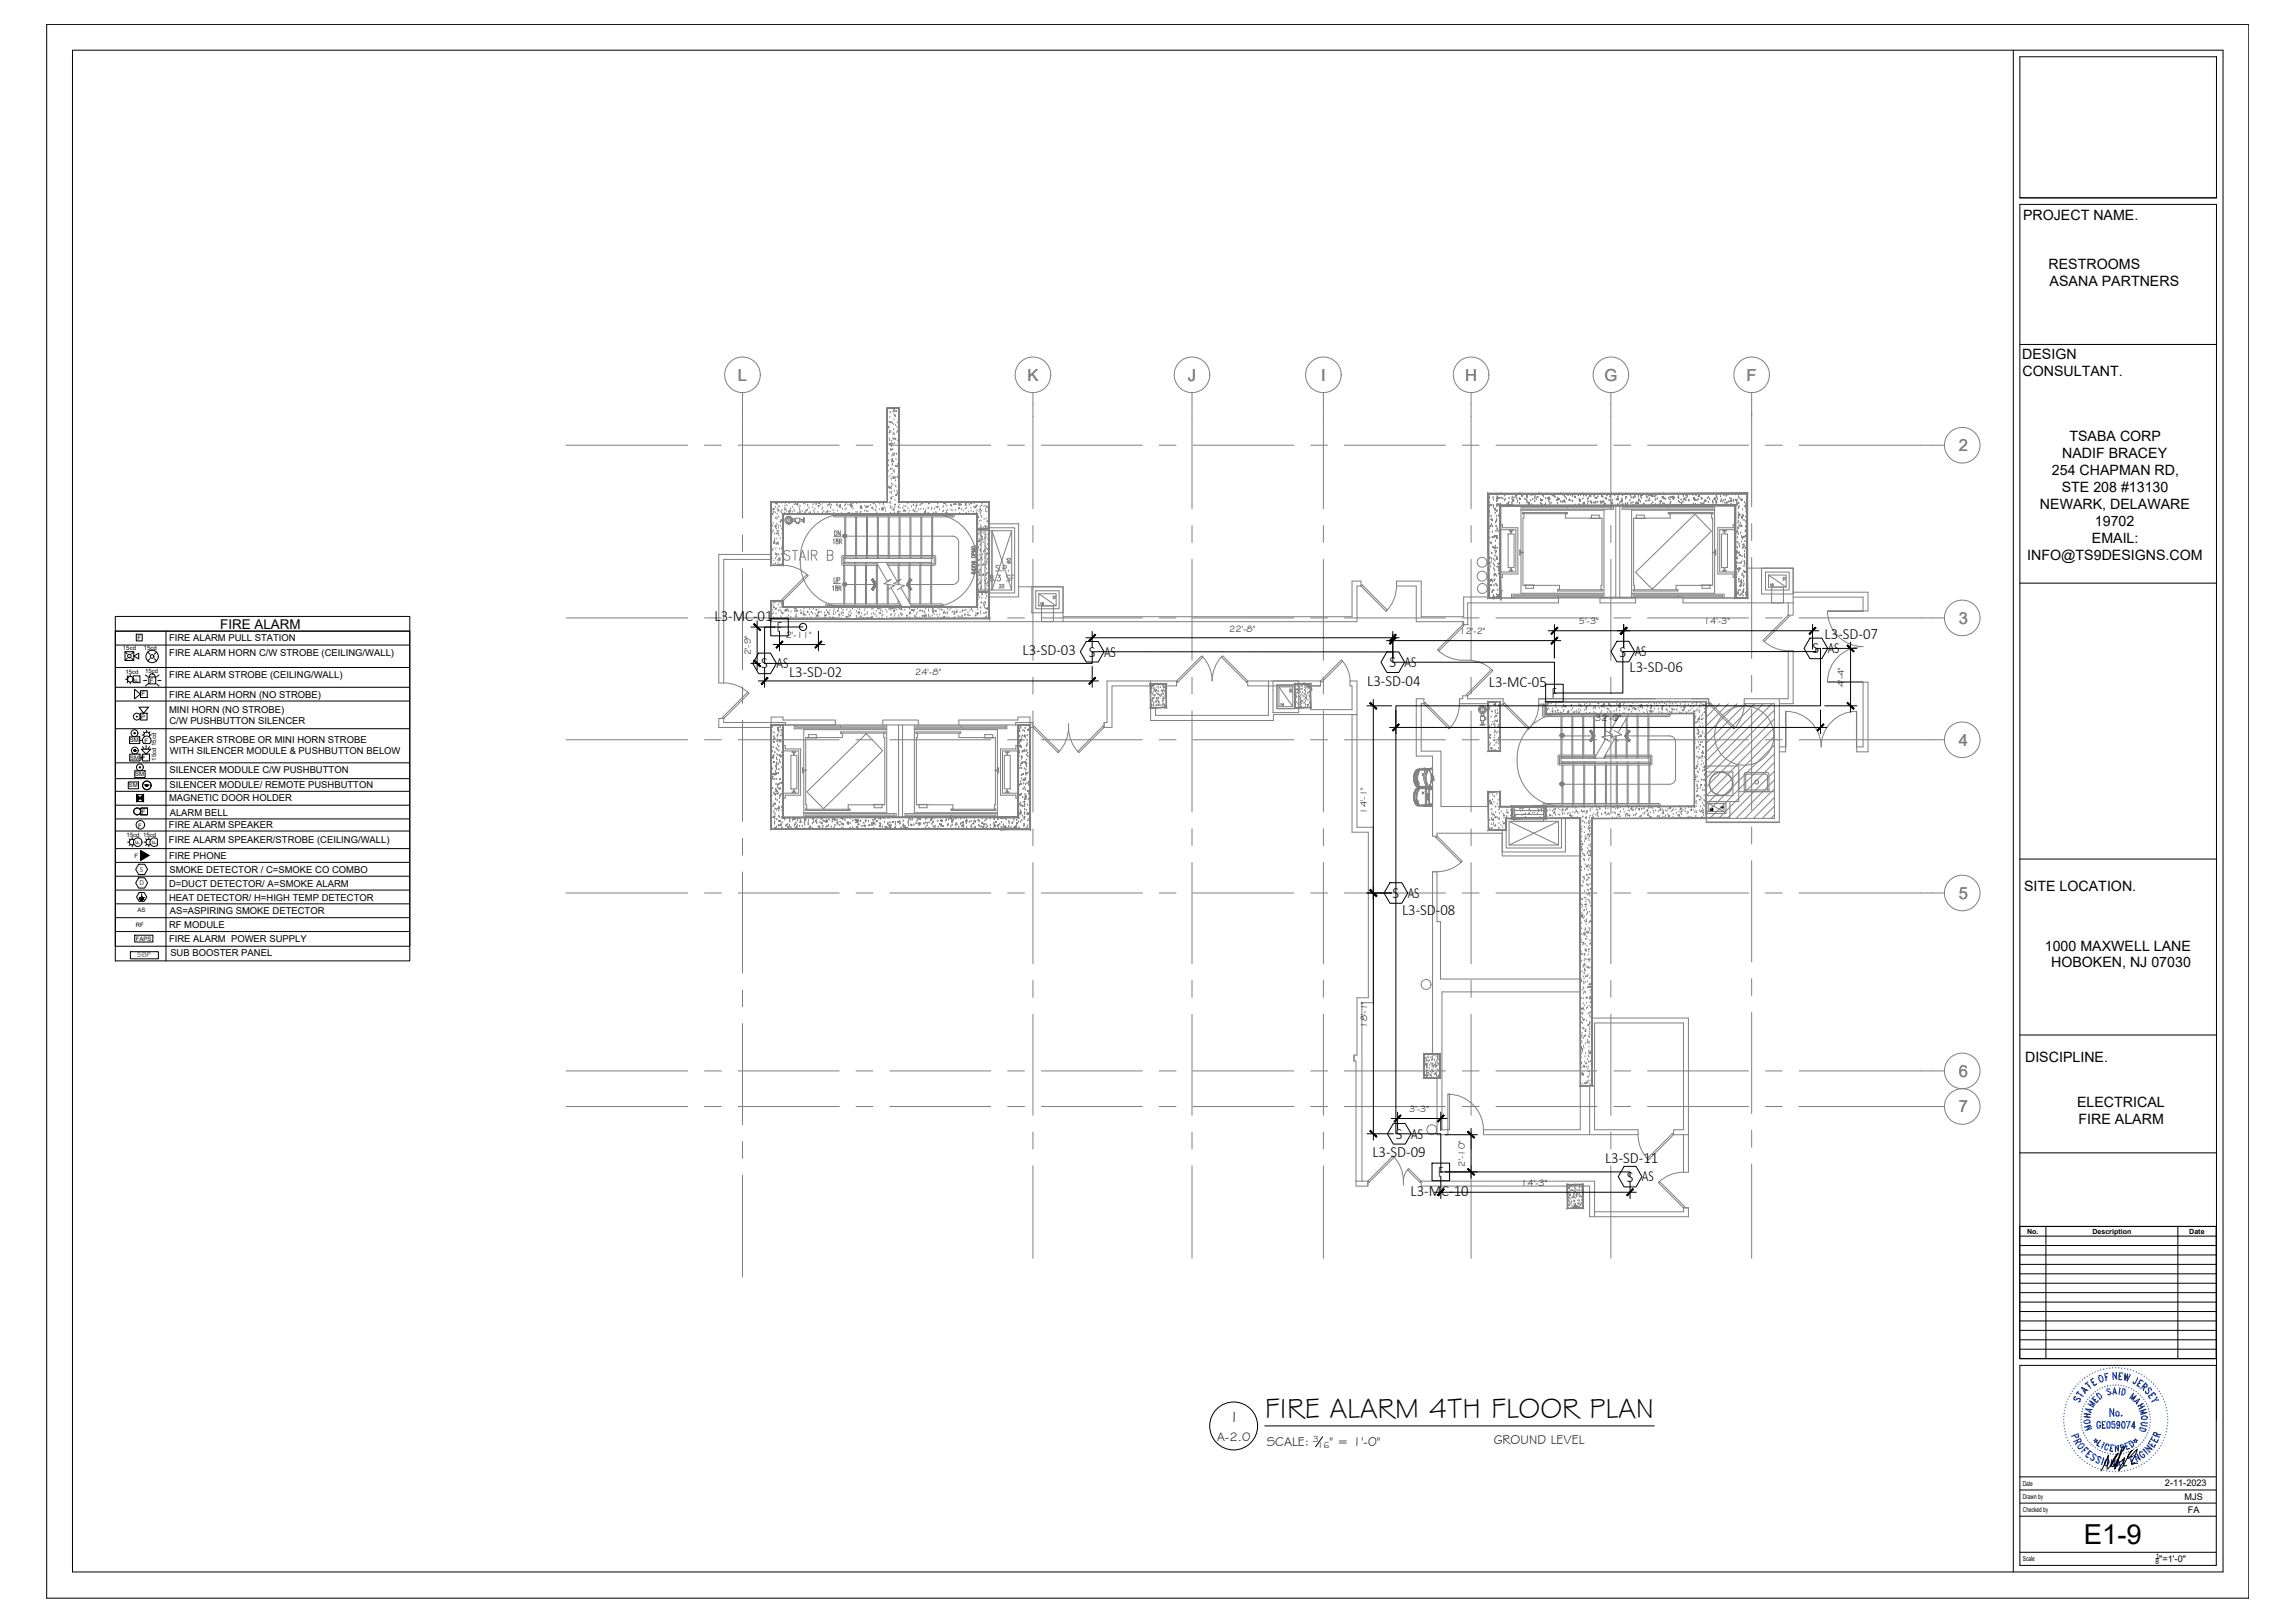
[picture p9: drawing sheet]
<svg xmlns="http://www.w3.org/2000/svg" width="841mm" height="594mm" viewBox="0 0 841 594" stroke-linecap="round" stroke-linejoin="round" font-family="sans-serif">
<defs><g id="words">
<text font-size="10.6" x="463.5" y="519.4">FIRE ALARM 4TH FLOOR PLAN</text>
<text font-size="10.1" x="763.6" y="565.4">E1-9</text>
<g font-size="6.1" fill="#808080">
<text x="270.4" y="139.5">L</text>
<text x="376.5" y="139.5">K</text>
<text x="435.3" y="139.5">J</text>
<text x="484.1" y="139.5">I</text>
<text x="536.9" y="139.5">H</text>
<text x="588" y="139.5">G</text>
<text x="640.1" y="139.5">F</text>
<text x="717.8" y="165.2">2</text>
<text x="717.8" y="228.5">3</text>
<text x="717.8" y="273.1">4</text>
<text x="717.8" y="329.2">5</text>
<text x="717.8" y="394.4">6</text>
<text x="717.8" y="407.4">7</text>
</g>
<text font-size="5.8" x="450.4" y="520.7">1</text>
<g font-size="5.7">
<text x="261.8" y="227.3">L3-MC-01</text>
<text x="284.7" y="231.5">F</text>
<text x="374.7" y="239.7">L3-SD-03</text>
<text x="664.2" y="239.3">S</text>
<text x="668.7" y="234">L3-SD-07</text>
<text x="669.8" y="239.3">AS</text>
<text x="279" y="244.8">S</text>
<text x="284.5" y="244.7">AS</text>
<text x="399" y="240.5">S</text>
<text x="404.6" y="240.5">AS</text>
<text x="509.2" y="244.4">S AS</text>
<text x="593.5" y="240.5">S</text>
<text x="599.1" y="240.4">AS</text>
<text x="289.2" y="247.8">L3-SD-02</text>
<text x="501" y="251.1">L3-SD-04</text>
<text x="545.6" y="251.6">L3-MC-05</text>
<text x="597.2" y="246.1">L3-SD-06</text>
<text x="568.6" y="255.6">F</text>
<text x="510.3" y="328.9">S</text>
<text x="515.9" y="328.8">AS</text>
<text x="513.8" y="334.9">L3-SD-08</text>
<text x="511.6" y="417.1">S AS</text>
<text x="502.9" y="423.9">L3-SD-09</text>
<text x="527" y="431">F</text>
<text x="588.2" y="426.1">L3-SD-11</text>
<text x="596.1" y="432.8">S</text>
<text x="601.7" y="432.7">AS</text>
<text x="516.9" y="438.1">L3-MC-10</text>
</g>
<g font-size="5.2">
<text x="741.4" y="80.7">PROJECT NAME.</text>
<text x="750.7" y="98.5">RESTROOMS</text>
<text x="751.1" y="104.8">ASANA PARTNERS</text>
<text x="741.1" y="131.5">DESIGN</text>
<text x="741.2" y="137.7">CONSULTANT.</text>
<text x="758.4" y="161.6">TSABA CORP</text>
<text x="755.7" y="167.8">NADIF BRACEY</text>
<text x="752" y="174">254 CHAPMAN RD,</text>
<text x="755.6" y="180.3">STE 208 #13130</text>
<text x="747.6" y="186.5">NEWARK, DELAWARE</text>
<text x="767.7" y="192.7">19702</text>
<text x="766.6" y="198.9">EMAIL:</text>
<text x="742.9" y="205.1">INFO@TS9DESIGNS.COM</text>
<text x="741.7" y="326.5">SITE LOCATION.</text>
<text x="749.3" y="348.1">1000 MAXWELL LANE</text>
<text x="751.6" y="354.4">HOBOKEN, NJ 07030</text>
<text x="742.1" y="388.9">DISCIPLINE.</text>
<text x="761.2" y="405.4">ELECTRICAL</text>
<text x="761.7" y="411.7">FIRE ALARM</text>
</g>
<text font-size="4.9" x="80.7" y="230.3">FIRE ALARM</text>
<g font-size="4.8">
<text x="464.2" y="529.6">SCALE:</text>
<text x="487.2" y="529.6">&quot; = 1'-0&quot;</text>
<text x="547.4" y="528.9">GROUND LEVEL</text>
</g>
<text font-size="4.6" x="446" y="527.6">A-2.0</text>
<g font-size="3.5">
<text x="287.9" y="233.8">2'-11&quot;</text>
<text x="450.5" y="231.3">22'-8&quot;</text>
<text x="534.8" y="232.4">12'-2&quot;</text>
<text x="578.6" y="228.7">5'-3&quot;</text>
<text x="624.4" y="228.7">14'-3&quot;</text>
<text x="62" y="234.7">FIRE ALARM PULL STATION</text>
<text x="62" y="240.3">FIRE ALARM HORN C/W STROBE (CEILING/WALL)</text>
<text x="275.2" y="240" transform="rotate(-90 275.2 240)">2'-9&quot;</text>
<text x="62" y="248.5">FIRE ALARM STROBE (CEILING/WALL)</text>
<text x="335.4" y="247.1">24'-8&quot;</text>
<text x="675.8" y="251.6" transform="rotate(-90 675.8 251.6)">4'-4&quot;</text>
<text x="62" y="255.6">FIRE ALARM HORN (NO STROBE)</text>
<text x="62" y="261.1">MINI HORN (NO STROBE)</text>
<text x="62.1" y="265.1">C/W PUSHBUTTON SILENCER</text>
<text x="584.5" y="264.1">32'-0&quot;</text>
<text x="62" y="272.1">SPEAKER STROBE OR MINI HORN STROBE</text>
<text x="62.3" y="276.3">WITH SILENCER MODULE &amp; PUSHBUTTON BELOW</text>
<text x="62.1" y="283">SILENCER MODULE C/W PUSHBUTTON</text>
<text x="62" y="293.5">MAGNETIC DOOR HOLDER</text>
<text x="62.1" y="288.6">SILENCER MODULE/ REMOTE PUSHBUTTON</text>
<text x="62.2" y="298.8">ALARM BELL</text>
<text x="500.9" y="298" transform="rotate(-90 500.9 298)">14'-1&quot;</text>
<text x="61.9" y="303.3">FIRE ALARM SPEAKER</text>
<text x="61.9" y="308.6">FIRE ALARM SPEAKER/STROBE (CEILING/WALL)</text>
<text x="62" y="314.7">FIRE PHONE</text>
<text x="62.1" y="319.7">SMOKE DETECTOR / C=SMOKE CO COMBO</text>
<text x="62" y="329.9">HEAT DETECTOR/ H=HIGH TEMP DETECTOR</text>
<text x="62" y="324.8">D=DUCT DETECTOR/ A=SMOKE ALARM</text>
<text x="62.2" y="334.8">AS=ASPIRING SMOKE DETECTOR</text>
<text x="62" y="340">RF MODULE</text>
<text x="62" y="345.1">FIRE ALARM POWER SUPPLY</text>
<text x="62.4" y="350">SUB BOOSTER PANEL</text>
<text x="501" y="376.4" transform="rotate(-90 501 376.4)">18'-1&quot;</text>
<text x="516.4" y="407.4">3'-3&quot;</text>
<text x="536.8" y="427.3" transform="rotate(-90 536.8 427.3)">2'-10&quot;</text>
<text x="557.5" y="434.3">14'-3&quot;</text>
</g>
<g font-size="3.4">
<text x="481.1" y="528">3</text>
<text x="482.8" y="530.4">16</text>
<text x="793.4" y="544.4">2-11-2023</text>
<text x="800.5" y="549.2">MJS</text>
<text x="801.8" y="554">FA</text>
<text x="791.3" y="572">&quot;=1'-0&quot;</text>
</g>
<g font-size="2.9">
<text x="51.3" y="319.3">S</text>
<text x="51.1" y="324.3">D</text>
</g>
<text font-size="2.7" x="50.3" y="350.7">SBP</text>
<g font-size="2.6">
<text x="742.8" y="451.9">No.</text>
<text x="766.8" y="451.9">Description</text>
<text x="802.3" y="451.9">Date</text>
</g>
<g font-size="2.5">
<text x="741.3" y="544.2">Date</text>
<text x="741.3" y="549">Drawn by</text>
<text x="741.3" y="553.9">Checked by</text>
<text x="741.3" y="571.9">Scale</text>
</g>
<g font-size="2.3">
<text x="789.9" y="572.8">8</text>
<text x="790" y="570.6">1</text>
</g>
<g font-size="2.2">
<text x="45.1" y="238.2">15cd</text>
<text x="50.4" y="234.3">F</text>
<text x="52.7" y="237.9">15cd</text>
<text x="46" y="246.9">15cd</text>
<text x="50.8" y="249.6" transform="rotate(-90 50.8 249.6)">F</text>
<text x="53.2" y="246.5">15cd</text>
<text x="55" y="250">F</text>
<text x="51.9" y="255">F</text>
<text x="51.7" y="263.3">P</text>
<text x="47.6" y="271.9">SM</text>
<text x="52.9" y="272">F</text>
<text x="47.7" y="278.2">SM P</text>
<text x="57.2" y="278.7" transform="rotate(-90 57.2 278.7)">15cd 15cd</text>
<text x="49.5" y="284.3">SM</text>
<text x="47.1" y="288.4">SM</text>
<text x="51.9" y="298">F</text>
<text x="50.6" y="303.2">F</text>
<text x="46.3" y="306.6">15cd 15cd</text>
<text x="51.2" y="309.3" transform="rotate(-90 51.2 309.3)">F</text>
<text x="57.3" y="309.3" transform="rotate(-90 57.3 309.3)">F</text>
<text x="49.3" y="314.1">F</text>
<text x="50.4" y="334.1">AS</text>
<text x="49.8" y="339.5">RF</text>
<text x="49.8" y="344.5">FAPS</text>
</g>
</g></defs>
<!-- layer: A-LINE-6 -->
<path d="M463.5 522.3h142.7M484.7 526.2l-2.6 3.7" fill="none" stroke="#000" stroke-width=".37"/>
<!-- layer: 0 -->
<g fill="none" stroke="#000" stroke-width=".37">
<path d="M54.1 238.8l.9 .8M57.4 238.8l-.9 .8M275.1 229.7h9M277.5 227.3v18M283.3 236.1h18.9M285.7 231.2v7.2M294.3 229.6l-14.1 .1v13.3h120v-4.3l110.2 .1v3.7h59.2v11.3h25.1v-15.1h70.8v-1.2h1.6v21h-155.6v156.8h16.5v13.9h69.4v1.8M299.9 231.2v7.2M397.9 233.6h114.8M400.2 231.3v5.9M508.1 234.6h63.9M510.4 231.3v9.7"/>
<path d="M567.3 231h99.2M569.6 228.7v12.3M595 228.7v8.4M664.2 228.7v9.1M667.8 237.5h12.7M678.2 235.2v25.6M55 241.2l-.9 .8M56.5 241.2l.9 .8M275.1 243h3.5M277.9 249.4h124.7M280.2 244.5v7.2M400.2 244v7.7"/>
<path d="M500.9 258.5h9.1M503.3 256.2v73.2M668.7 258.5h11.8M509.2 266.4h160.3M511.5 260.1v8.6M667.1 260.1v8.6M500.9 327.1h9.1M503.3 324.8v92.8M49.4 342.5h6.6v2.5h-6.6zM501 415.3h9.6M509.8 409.7h20.5M512.2 407.3v6.4"/>
<path d="M528 407.3v6.8M529.5 415.6h11.9M539.1 413.3v18.2M525.7 436.7h74M528 430.8v8.2M529.5 429.2h11.9M597.4 432.5v6.5"/>
<circle cx="294.3" cy="229.6" r="1.32"/>
<circle cx="55.7" cy="240.4" r="2.28"/>
<circle cx="55.7" cy="240.4" r=".65"/>
<circle cx="452.1" cy="522.3" r="8.8"/>
</g>
<!-- layer: X_CONST_3 THRU 6$0$0-COL -->
<g fill="none" stroke="#808080" stroke-width=".37">
<path d="M325.1 154.3l.2-.2 .1 .3h-.3M325.2 152.2h.1M325.3 156.9h.1M325.3 155.7h.1M325.7 156.2v.5l-.4-.1zM326 154.6l.4-.1-.2 .3zM326 157.9h.1M326.1 158.2v.3h-.3zM326.1 152.9h.1M326.2 151h.1M326.3 149.5h.1M326.4 158h.1"/>
<path d="M326.4 151.2h.1M326.7 154.8h.1M327.1 155.1h.1M327.3 158.6h.1M327.3 150.7l.4-.2-.1 .3zM327.4 159.2h.1M327.4 150.2h.1M327.5 157.4h.1M327.5 155.6h.1M327.5 150.8h.1M327.6 153.7h.1M327.7 151.9h.1"/>
<path d="M327.7 159.2h.1M327.7 150.1h.1M327.7 152.4h.1M328.1 152.3h.1M328.2 152.7h.1M328.2 155.8h.1M328.5 150.3v.4h-.3zM328.7 158.5h.1M328.7 156.5h.1M328.9 158h.1M329.2 149.6h.1M329.2 154.4l.1 .4-.4-.1z"/>
<path d="M329.5 156.7l-.3 .1 .3 .2M325.1 174.2v.3M325.3 168.6l.3-.1-.1 .3zM325.4 174.7h.1M325.5 178.2h.1M325.5 172.5h.1M325.6 170.6h.1M325.7 166.3h.1M325.8 162.7h.1M325.9 178.7l.3-.2-.1 .3zM325.9 160.8h.1M325.9 178.3l.1 .3h-.3z"/>
<path d="M326.1 161.4h.1M326.1 174.4h.1M326.4 178.7h.1M326.4 171.8h.1M326.4 162.4l.1 .5-.5-.1zM326.4 164.9h.1M326.4 164.6h.1M326.4 172h.1M326.6 164.7l.4-.2-.2 .3zM326.6 175.4h.1M326.6 168.6h.1M326.6 161.7h.1"/>
<path d="M326.7 179.1h.1M326.7 178.3h.1M326.7 177.2h.1M326.7 163.5h.1M326.8 175.4h.1M326.8 162.2l.1 .4h-.3zM326.8 167h.1M326.9 173.6h.1M326.9 171.8h.1M326.9 170.4h.1M327 170h.1M327 168.4h.1"/>
<path d="M327.1 168.2h.1M327.1 168.6l.1 .5-.5-.1zM327.1 166.4h.1M327.2 174.7l.4-.1-.2 .3zM327.2 164.6h.1M327.2 177.6h.1M327.2 160.6h.1M327.3 162.8h.1M327.3 161h.1M327.5 169.2h.1M327.6 172.3h.1M327.6 166.3v.4h-.3z"/>
<path d="M327.6 172.7h.1M327.7 179.9h.1M327.7 173h.1M327.7 166.1h.1M327.8 160.8h.1M327.8 174.8l.1 .5-.5-.1zM327.9 162.5h.1M327.9 160.7l.4-.1-.1 .3zM328.1 178.1h.1M328.1 176.1h.1M328.3 174.9h.1M328.3 170.4l.1 .4-.3-.1z"/>
<path d="M328.4 178.4h.1M328.4 168.3h.1M328.4 166.3h.1M328.5 170.8l.4-.2-.1 .4zM328.6 166.4h.1M328.7 179.9h.1M329 161.5h.1M329 170.1h.1M329.1 174.5v.4l-.3-.1zM329.3 160.3h.1M329.3 172.1h.1M329.5 178.7h.1"/>
<path d="M282.7 189.9h.1M282.8 187.9h.1M282.9 188.3l.3-.1-.1 .3zM283 194.6v.3h-.3zM283.1 192.6h.1M283.3 194.3h.1M283.3 191.8h.1M283.3 187.5h.1M283.4 184.2h.1M283.5 198.4l.4-.2-.2 .4zM283.5 187.7h.1M283.6 186.1l.1 .5h-.5z"/>
<path d="M283.7 198.7l.1 .3h-.4zM283.8 197.6h.1M283.9 198.3h.1M283.9 195.6h.1M284.1 187.8h.1M284.2 189.9h.1M284.2 184.4l.4-.2-.1 .3zM284.2 185.8h.1M284.3 193.4h.1M284.3 192.3l.1 .5h-.5zM284.4 199.2h.1M284.5 197.4h.1"/>
<path d="M284.5 199.4h.1M284.5 195.6h.1M284.6 193.8h.1M284.6 192h.1M284.7 190.2h.1M284.8 189.6h.1M284.8 188.4h.1M284.8 194.4l.4-.1-.1 .3zM284.8 186.5h.1M284.9 184.7h.1M284.9 195.5h.1M285 199h.1"/>
<path d="M285.1 198.5v.5h-.5zM285.2 199.5h.1M285.2 192.6h.1M285.2 185.7h.1M285.2 187.1h.1M285.3 195.4h.1M285.3 193.5h.1M285.3 186.8l.1 .3h-.3zM285.4 196.3h.1M285.4 189.4h.1M285.6 185.6h.1M285.9 197.3h.1"/>
<path d="M286 192.8h.1M286.1 190.8l.1 .4h-.4zM286.1 190.5l.4-.2-.1 .4zM286.2 187.5h.1M286.3 184.3h.1M286.4 187.8h.1M286.5 193.8h.1M286.5 186.9h.1M286.7 193.3h.1M286.8 191.3h.1M286.8 198.4h.1M286.9 194.9v.4l-.3-.1z"/>
<path d="M287.4 186.5l.4-.1-.1 .3zM287.6 188h.1M287.6 185.4h.1M287.6 186.2h.1M287.7 184.4h.1M288.1 187.2h.1M288.4 185.2h.1M289.2 184.5h.1M289.2 187.1l.1 .3h-.3zM289.3 188h.1M289.4 187l.1 .5h-.5zM289.6 187h.1"/>
<path d="M289.7 186.4h.1M290.3 187.6h.1M290.4 185.8h.1M290.4 184h.1M291 186.9h.1M291 184.9h.1M291 187.4h.1M291.5 184.7h.1M292 184.8l.4-.1-.1 .3zM292.1 184.6h.1M292.2 188.1h.1M292.4 184.7h.1"/>
<path d="M292.8 185.8h.1M293 186.6h.1M293.1 187.2h.1M293.1 187.4l.1 .4h-.3zM293.2 185.4h.1M293.9 187.5h.1M294.5 184.5h.1M294.7 184.1h.1M294.9 187.7h.1M294.9 188.2l.3-.3 .1 .3M295 184.7h.1M295.1 188.2h.1"/>
<path d="M295.2 187l.4-.2-.1 .4zM295.9 186.8h.1M296 185h.1M296 185.3h.1M296.1 183.9h.2M296.4 188.1h.1M296.5 186.1h.1M296.8 187.6h.1M297 187.8l.1 .3h-.3zM297.8 186h.1M297.9 184h.1M297.9 184.8h.1"/>
<path d="M298.1 187.2h.1M298.5 187.8h.1M298.7 186.5h.1M298.7 184.7h.1M299.2 184.8h.1M299.7 187.7h.1M299.8 185.2l.4-.1-.1 .3zM299.9 185.7h.1M300.2 184v.4l-.3-.1zM300.8 185h.1M300.8 188.2h.2M301.3 186.7h.1"/>
<path d="M301.4 187.9h.1M301.5 186.1h.1M301.5 184.3h.1M301.9 187.4h.1M302.3 184.2h.1M302.6 187.8h.1M303 187.4l.4-.1-.1 .3zM303.2 187.2h.1M303.3 185.2h.1M303.7 185.1h.1M304.1 184.4v.3h-.3zM304.2 187.5h.1"/>
<path d="M304.3 185.7h.1M304.4 186.1h.1M304.7 185.1h.1M305.3 186.9h.1M305.5 188h.1M305.8 183.9h.3M306.6 185.2h.1M306.7 184.8h.1M306.9 187.2h.1M307 185.4h.1M307.6 185.6h.1M307.6 185.7l.4-.2-.1 .4z"/>
<path d="M308 184.7v.4l-.3-.1zM308.4 188.1h.1M308.7 186.5h.1M309.5 185.3h.1M309.8 186.7h.1M309.8 184.9h.1M310.1 186.3h.1M310.2 184.3h.1M310.7 188.2h.1M310.7 185h.1M310.8 187.9l.4-.2-.1 .3zM311.3 188.2h.1"/>
<path d="M311.5 184.2h.1M311.9 185.1v.3h-.3zM311.9 184.4l.1 .6-.5-.1zM312.1 186h.1M312.2 183.9l.2 .2 .1-.2M312.4 185.4h.1M312.5 188.2h.1M312.6 186.4h.1M312.6 184.6h.1M313.7 187.7h.1M313.9 184.5h.1M314.1 187.7h.1"/>
<path d="M315.2 187.8h.1M315.3 185.6h.1M315.3 186h.1M315.4 184.2h.1M315.4 186.1l.4-.1-.1 .3zM315.5 187.5h.1M315.6 185.6h.1M315.8 185.4v.3h-.3zM316.9 187.2h.1M316.9 185.4h.1M317.1 183.9h.1M317.6 187.3h.1"/>
<path d="M317.7 185.3l.1 .6-.5-.1zM318.1 187.4h.1M318.1 185.6h.1M318.2 185.7h.1M318.8 188.2h.2M319 185.1h.1M319.7 185.7v.4h-.3zM320 184.4l.4-.2-.2 .3zM320 186.6h.1M320.8 187h.1M320.9 185.2h.1M321 186.8h.1"/>
<path d="M321.1 185.8h.1M321.3 187.8h.1M322.4 186.6h.1M322.4 184.7h.1M323.2 186.1h.1M323.2 186.5l.4-.1-.1 .3zM323.5 186.2v.5h-.4zM323.6 186.1v.3h-.3zM323.6 186.7h.1M323.7 184.9h.1M323.8 184.5h.1M324 185.9h.1"/>
<path d="M324.4 186.4h.1M324.5 187.3h.1M325.2 182.4h.1M325.3 180.4h.1M325.8 184.2h.1M326.1 180.4h.1M326.2 183.9h.1M326.3 188.1h.1M326.4 185.5h.1M326.4 186.3h.1M326.4 188.1h.1M326.5 184.5h.1"/>
<path d="M326.5 182.7h.1M326.6 182.3h.1M326.6 180.9h.1M326.6 180.2h.1M326.7 182.3v.4h-.3zM326.9 186.1h.1M327.3 182.1h.1M327.4 186.4l.1 .4-.3-.1zM327.7 186.7h.1M327.8 187.9h.1M327.8 184.8l.4-.2-.2 .4zM327.8 185.9h.1"/>
<path d="M328 183.3h.1M328.6 180.9v.6l-.5-.1zM329 180.5h.1M329.1 180.9h.1M329.1 180.9l.4-.2-.1 .3zM329.1 184h.1M329.1 187.7h.1M329.2 185.9h.1M329.2 185.7h.1M329.3 184.1h.1M329.3 183.8h.1M329.3 187.1v.5h-.4z"/>
<path d="M329.3 182.3h.1M329.4 180.5h.1M329.5 185h.1M329.8 186.2h.1M329.8 187.6h.1M330.8 186.2h.1M331 187l.4-.2-.1 .4zM331.3 185.5h.1M331.3 186.8l.1 .3h-.3zM331.9 187.4h.1M331.9 185.6h.1M332 184.1h.1"/>
<path d="M332.7 186.3h.1M332.7 184.5h.1M332.9 188.1h.1M333.3 187.2h.1M334 185.6h.1M334.6 187h.1M334.7 185h.1M334.7 187h.1M334.8 185.1h.1M334.9 188.2l.2-.2v.2M334.9 184.3h.1M335.2 187.1l.1 .3h-.3z"/>
<path d="M335.6 185.2l.4-.1-.2 .3zM335.6 186.4h.1M335.9 183.9h.1M336 184.8h.1M336.1 187.6h.1M336.7 186.7h.1M337.2 185.1h.1M337.5 186.6h.1M337.5 184.8h.1M337.8 184.4h.1M338.1 184.6h.1M338.5 186.5h.1"/>
<path d="M338.8 187.4l.4-.1-.1 .3zM339.1 187.4l.1 .4h-.3zM339.2 187h.1M340 188.2h.1M340.1 186.3h.1M340.2 188h.1M340.2 186.2h.1M340.3 184.4h.1M340.3 184.6h.1M340.7 184.5h.1M341.4 186.7h.1M341.5 186.1h.1"/>
<path d="M341.5 184.1h.1M342.1 187.9h.1M342.1 183.9h.2M342.4 186.5h.1M342.5 183.9h.1M342.9 183.9h.1M343 187.6h.1M343 187.8l.1 .3h-.3zM343 185.8h.1M343.1 184h.1M343.4 185.7l.4-.2-.2 .3zM343.5 184h.1"/>
<path d="M343.5 185.8h.1M343.6 184.6h.1M344.3 186.8h.1M345.4 184h.1M345.5 187.5h.1M345.6 185.9h.1M345.7 183.9l-.2 .2 .5 .1v-.3M345.8 187.2h.1M345.8 185.4h.1M346.2 184v.4h-.3zM346.5 184.7h.1M346.6 187.8l.4-.1-.1 .3z"/>
<path d="M346.8 188.2h.1M346.9 187.3h.1M346.9 185.4h.1M347.2 186.9h.1M348 183.9h-.1M348.3 184.1h.1M348.3 183.9l-.1 .2-.3-.2M348.3 185.2h.1M348.5 186.9h.1M348.6 185.1h.1M348.7 185.4h.1M348.9 187h.1"/>
<path d="M349.4 184.9h.1M350.1 184.4v.3h-.3zM350.1 187h.1M350.4 184.9h.1M351.2 184.3h.1M351.2 186.1l.4-.2-.1 .4zM351.3 186.5h.1M351.4 184.7h.1M351.7 188.1h.1M351.7 184.5l.1 .6-.5-.1zM351.9 184.8h.1M352.3 185h.1"/>
<path d="M352.4 186.6h.1M353 187.2h.1M353.7 186.4h.1M353.8 184.5h.1M354 184.7v.4l-.3-.1zM354.1 187.9h.1M354.1 184.4h.1M354.1 186.1h.1M354.2 184.3h.1M354.5 188.2h.3M354.8 187.5h.1M355.1 184.3h.1"/>
<path d="M355.2 184.3h.1M355.2 185.1h.1M355.7 184.3l.4-.1-.1 .3zM355.8 186.1h.1M355.9 187.3h.1M356.8 187.6h.1M356.9 185.8h.1M356.9 183.9h.1M357 184.5h.1M357.2 184h.1M357.5 185.4l.1 .6-.5-.1zM357.8 187.8h.1"/>
<path d="M357.9 185.1v.3h-.3zM358 187h.1M358.1 191.8l.2-.2v.5h-.2M358.1 185.2h.1M358.2 197.5h.1M358.2 190.6h.1M358.3 191.7h.1M358.5 195.8h.1M358.6 189.2l.1 .3h-.4zM358.8 187.4h.1M358.8 197.5h.1M358.9 190.9h.1"/>
<path d="M358.9 195.5h.1M359 197.8v.5h-.5zM359 186.5l.4-.1-.1 .3zM359.1 187.7h.1M359.2 199.8h.1M359.2 185.7h.1M359.2 198h.1M359.3 196.2h.1M359.3 195.1h.1M359.3 188.2h.1M359.4 194.4h.1M359.4 193.2v.4l-.3-.1z"/>
<path d="M359.4 192.6h.1M359.5 199.3h.1M359.5 190.8h.1M359.5 193.1h.1M359.5 189h.1M359.6 196.6l.4-.2-.1 .4zM359.6 187.2h.1M359.6 196.6h.1M359.7 185.4h.1M359.8 189.5h.1M359.9 184.6h.1M360.1 197.3l.1 .4-.3-.1z"/>
<path d="M360.3 195.3h.1M360.3 198.7h.1M360.3 193.4h.1M360.6 185.5h.1M360.6 190.3h.1M360.9 197.2h.1M360.9 192.7l.4-.2-.1 .3zM361 185.4h.1M361.2 193.3h.1M361.2 186.4h.1M361.2 187.4h.1M361.4 195.9h.1"/>
<path d="M361.4 197h.1M361.4 190.1h.1M361.7 187.5h.1M361.7 193.2h.1M361.7 185.4l.1 .3h-.3zM361.8 191.2h.1M361.8 191h.1M361.9 199.4h.1M362 197.6h.1M362.1 195.8h.1M362.1 194h.1M362.2 192.2h.1"/>
<path d="M362.3 190.4h.1M362.3 195.1h.1M362.3 188.6h.1M362.4 186.8h.1M362.4 189.6l-.2 .2h.2M362.4 188.6l-.2 .1 .2 .1M545.4 188.4v.2M545.5 193.2h.1M545.5 194.5h.1M545.5 197.1h.1M545.5 187.6h.1M545.5 191.4h.1"/>
<path d="M545.6 195.1h.1M545.6 189.6h.1M545.7 187.8h.1M545.7 186h.1M545.8 184.2h.1M545.8 193.5h.1M545.8 187.3h.1M545.9 182.3h.1M545.9 185.3h.1M545.9 197h.1M546.1 185.1h.1M546.1 198.9h.1"/>
<path d="M546.3 192.4l.1 .3h-.4zM546.4 190.3l.3-.2-.1 .3zM546.4 189.1h.1M546.6 199.2h.1M546.6 199h.1M546.6 192.1h.1M546.6 185.2h.1M546.9 190.8h.1M546.9 194.9h.1M547 193h.1M547 196.4l.1 .4h-.3zM547.2 182.3h.1"/>
<path d="M547.2 185.1h.1M547.3 185.8h.1M547.3 183.2h.1M547.6 196.8h.1M547.6 196.4h.1M547.7 186.3l.4-.1-.2 .3zM547.9 187h.1M547.9 188h.1M548 191.5h.1M548 198.2h.1M548.1 196.4h.1M548.2 194.6h.1"/>
<path d="M548.2 192.8h.1M548.3 196.4l.3-.2-.1 .4zM548.3 191h.1M548.4 192.8h.1M548.4 189.2h.1M548.4 190.8h.1M548.4 197.2h.1M548.4 187.4h.1M548.5 190.3h.1M548.5 183.5h.1M548.5 185.6h.1M548.6 183.8h.1"/>
<path d="M548.6 182h.1M548.7 183h.1M548.7 194h.1M548.7 187.1h.1M548.7 193.7h.1M548.7 184.5l.1 .4-.4-.1zM548.7 181h.1M548.8 197.2h.1M548.8 182.1l.1 .5-.5-.1zM549 194.6h.1M549 182.4l.4-.2-.1 .4zM549 185.2h.1"/>
<path d="M549.3 184.8h.1M549.4 188.6l.1 .4-.3-.1zM549.5 199.3h.1M549.6 198.5h.1M549.6 188.3v.5l-.5-.1zM549.7 198.4h.1M549.8 191.5h.1M549.8 185.2h.1M549.8 184.7h.1M549.8 192.4v.2M550.1 182.5h.1M550.1 180.8h.1"/>
<path d="M550.7 182.7h.1M551.3 183.4h.1M551.4 181.6h.1M551.6 182.9h.1M551.8 180.8l.1 .3h-.3zM552.2 184.6l.4-.2-.1 .3zM552.3 185.2l.3-.3v.3M552.7 184.4h.1M552.9 184.1h.1M553 182.6h.1M554.1 184.8h.1M554.1 184.2h.1"/>
<path d="M554.1 183h.1M554.1 182.3h.1M554.2 181.2h.1M554.6 183l.1 .5-.5-.1zM554.8 182.4h.1M555.5 182.1h.1M555.7 181.1l.1 .4-.3-.1zM555.9 182.7h.1M556.1 183.6h.1M556.1 183.9h.1M556.8 182.8l.4-.1-.1 .3zM556.9 184.5h.1"/>
<path d="M556.9 182.6h.1M557 180.8h.1M557.6 181.8h.1M558 181.8h.1M558.8 182.8h.1M559.3 183h.1M559.6 183.5h.1M559.6 184.1h.1M559.6 181.5l.1 .3h-.3zM559.7 182.3h.1M560 185l.4-.2-.1 .4zM560.4 183.9l.1 .5-.5-.1z"/>
<path d="M560.9 183.3h.1M561 181.3h.1M561.1 181.3h.1M561.3 184.9h.1M561.4 181.1l.3-.2-.1 .3zM561.7 183h.1M562.4 181.2h.1M562.4 183.7h.1M562.4 182.5h.1M562.5 181.9h.1M563 183h.1M563.5 181.8l.1 .3h-.3z"/>
<path d="M563.9 180.9h.1M564.4 180.9h.1M564.5 184.4h.1M564.6 183.1h.1M564.6 183.2l.4-.1-.1 .3zM565 184.7h.1M565.1 185.1h.1M565.2 183.3h.1M565.3 181.5h.1M565.6 181.9h.1M565.9 185.2l.3-.4 .1 .4M566.3 184.5h.1"/>
<path d="M566.4 182.6h.1M566.8 181h.1M567.4 182.1l.1 .4h-.4zM567.5 183.2h.1M567.7 183.8h.1M567.8 182.4h.1M567.9 184.8h.1M568 183h.1M568 181.2h.1M568.4 184.3h.1M568.8 181.4h.1M569.2 181.5l.3-.2-.1 .4z"/>
<path d="M569.7 181.2h.1M569.8 182.1h.1M570.4 183.3h.1M570.7 184.4h.1M570.8 182.6h.1M570.9 183.3h.1M571.3 182.5l.1 .3h-.4zM571.8 183.8h.1M571.9 180.9h.1M572.4 183.7l.4-.2-.1 .4zM572.6 181.3h.1M573.2 183.6h.1"/>
<path d="M573.3 181.7h.1M573.3 183.4h.1M573.5 184h.1M573.6 182.2h.1M574 182.7h.1M574.6 181.5h.1M575.2 182.8l.1 .4-.4-.1zM575.2 183.4h.1M575.5 181.4h.1M576.2 183.6h.1M576.3 181.8h.1M576.7 181.2h.1"/>
<path d="M576.7 180.8h.1M577 181.9l.3-.1-.1 .3zM577.1 180.8h-.4M577.2 182.2h.1M577.2 185.1h.1M578.4 181.5h.1M578.6 184.9h.1M578.7 182.9h.1M579 185h.1M579.1 183.7h.1M579.1 183.2h.1M579.1 183.2l.1 .3h-.4z"/>
<path d="M579.1 181.4h.1M580 182.7h.1M580.1 184.9h.1M580.1 180.9h.1M580.2 184.1l.4-.1-.1 .3zM580.3 181.7h.1M580.7 184.6h.1M581.3 181.6h.1M581.8 184.7h.1M581.8 182.8h.1M581.9 181h.1M582 183.8h.1"/>
<path d="M582.1 182.5h.1M582.9 181.3l.1 .5-.5-.1zM583 183.5l.1 .4-.4-.1zM583 181h.1M583.3 184.4h.1M583.5 181.1h.1M584.1 184.2h.1M584.2 181.8h.1M584.5 184.3h.1M584.6 182.5h.1M584.8 182.4l.3-.2-.1 .3zM584.9 183.9h.1"/>
<path d="M585.4 184h.1M585.5 182h.1M585.9 181.2h.1M586.5 183.8h.1M586.9 181.8h.1M586.9 183.9v.3h-.3zM587.1 181.9h.1M587.4 183.9h.1M587.4 182.1h.1M587.5 183.7h.1M587.8 184.1h.1M587.8 185h.1"/>
<path d="M588 184.5l.4-.1-.1 .3zM588.7 182.2l.1 .5-.5-.1zM588.8 181.3h.1M588.9 181.6h.1M589.6 183.3h.1M590 182h.1M590.1 183.5h.1M590.2 181.7h.1M590.7 184.2h.1M590.8 184.2v.3h-.3zM590.9 184.5h.1M590.9 183.3h.1"/>
<path d="M591.7 181.4h.1M592.3 183.1h.1M592.4 181.1h.1M592.6 182.8l.4-.1-.2 .3zM592.8 182.7h.1M592.8 185h.1M592.9 183.2h.1M592.9 182.1h.1M592.9 185h.1M592.9 181.4h.1M593.6 184.3h.1M593.7 180.9h.1"/>
<path d="M594.1 183.9h.1M594.3 182.8h.1M594.5 183.1v.5l-.4-.1zM594.6 181.5h.1M594.7 184.5v.4l-.3-.1zM595.6 184.6h.1M595.7 182.8h.1M595.8 181h.1M595.8 182.3h.1M596 182.2h.1M596.1 185.2l-.3-.2 .4-.2-.1 .4M596.3 184.5h.1"/>
<path d="M596.5 184.4h.1M597.1 181l.4-.1-.1 .3zM597.3 183.4h.1M597.5 181.7h.1M597.7 184.3h.1M597.8 182.4h.1M597.8 180.8l.1 .3h-.3zM598.3 185.2l.3-.3v.3M598.4 184.2h.1M598.5 182.4h.1M598.7 182.4h.1M599.1 181.6h.1"/>
<path d="M599.1 182.2h.1M599.4 184.5h.1M599.8 184.1h.1M600.3 184v.5l-.4-.1zM600.4 183.2l.4-.1-.1 .3zM600.4 181.8h.1M600.4 182.8h.1M601.2 183.8h.1M601.2 181.9h.1M601.2 182h.1M601.6 182.5h.1M601.7 181.1l.1 .4-.4-.1z"/>
<path d="M602.3 184.7h.1M602.3 181.1h.1M602.5 184.7h.1M603.2 183.6h.1M603.3 181.9h.1M603.6 182.3h.1M604 183.4h.1M604.1 181.6h.1M604.5 182.6h.1M604.6 183.4h.1M604.6 181.5h.1M604.9 181.5l.4-.2-.1 .4z"/>
<path d="M605.2 184.8h.1M605.6 181.5l.1 .3h-.4zM605.7 184.2h.1M605.8 185.2l.3-.3v.3M606 181.3h.1M606.2 182h.1M606.6 183.2h.1M606.7 184.9h.1M606.8 181.7h.1M606.8 183h.1M606.8 181.2h.1M607.4 182.7h.1"/>
<path d="M608 181h.1M608 184.9h.1M608.2 183.7l.4-.2-.1 .4zM608.6 184.8h.1M608.8 183.6h.1M609.1 182.1h.1M609.4 184.5h.1M609.5 181.8l.1 .4-.4-.1zM609.5 182.7h.1M609.6 180.9h.1M609.9 181.2h.1M610 184.7h.1"/>
<path d="M610 182.7h.1M610.3 182.9h.1M610.9 185h.1M611.4 182.5h.1M612 183.1h.1M612 182.3h.1M612 184.4h.1M612.3 184.1h.1M612.3 182.3h.1M612.8 181.9l.3-.1-.1 .3zM613.2 183h.1M613.4 182.2l.1 .3h-.4z"/>
<path d="M613.5 182.3h.1M613.8 185.2h.1M614.9 182.4h.1M615.1 183.7h.1M615.1 181.9h.1M615.2 182.6h.1M615.5 183.9h.1M616 184.1l.4-.1-.1 .3zM616.1 183.1h.1M616.6 180.8l.4 .2v-.2M616.8 183.8h.1M616.9 181.8h.1"/>
<path d="M617.3 182.5l.1 .3h-.4zM617.8 183.4h.1M617.8 182.5h.1M617.9 181.6h.1M618.2 181.6h.1M618.3 182h.1M618.9 183.5h.1M619 183.2h.1M620.3 181.4h.1M620.6 184.8h.1M620.6 182.3l.3-.1-.1 .3zM620.6 183h.1"/>
<path d="M620.7 181.2h.1M620.7 182.6h.1M621.2 182.8v.4l-.3-.1zM621.3 184.7h.1M621.5 181.5h.1M621.9 183.4h.1M622.2 185h.1M622.3 183h.1M622.7 181.4l.1 .5-.5-.1zM623.3 184.4h.1M623.4 182.6h.1M623.6 182.8h.1"/>
<path d="M623.7 182.9h.1M623.7 180.9h.1M623.8 184.5l.4-.1-.1 .3zM624.3 184.7h.1M624.4 184.2h.1M624.7 180.9h.1M624.8 183.5h.1M625.1 183.2v.3h-.3zM625.7 182.6h.1M626.1 184h.1M626.1 182.2h.1M626.5 182.9h.1"/>
<path d="M627.7 183.6h.1M627.7 184.3h.1M628.4 182.8l.3-.2-.1 .4zM628.5 182.3l.1 .5-.5-.1zM628.9 183.6h.1M628.9 184.8h.1M629 181.8h.1M629 183.5v.4l-.3-.1zM629.1 184.1h.1M629.2 182.1h.1M629.4 183h.1M630.5 182h.1"/>
<path d="M630.6 183.7h.1M630.8 183.1h.1M631.1 183.8h.1M631.6 185l.4-.2-.1 .4zM631.6 185.1h.1M631.7 183.3h.1M631.8 181.4h.1M632.1 184.3h.1M632.3 183.1h.1M632.6 181.7h.1M632.9 183.9v.3h-.3zM632.9 181l.4-.1-.1 .3z"/>
<path d="M633.5 183.9h.1M633.9 182.5h.1M634.3 183.2l.1 .5-.5-.1zM634.4 184.7h.1M634.4 182.9h.1M634.5 181.1h.1M634.6 183.4h.1M635.2 183.2h.1M635.3 183.7h.1M635.9 183.2h.1M636 188.9h.1M636 181.2h.1"/>
<path d="M636.2 183.2l.3-.1-.1 .3zM636.3 194.9h.1M636.4 184h.1M636.6 185.1h.1M636.7 198.8h.1M636.7 197h.1M636.7 194.6h.1M636.8 193.3l.3-.2-.1 .4zM636.8 184.2v.3h-.3zM636.8 195.2h.1M636.8 198.7h.1M636.9 193.3h.1"/>
<path d="M636.9 191.5h.1M637 189.7h.1M637 186.1h.1M637.1 187.9h.1M637.1 190.9h.1M637.1 195.7h.1M637.1 182h.1M637.1 186.1h.1M637.1 188.9h.1M637.1 189.6h.1M637.2 184.3h.1M637.3 182.5h.1"/>
<path d="M637.3 199.4h.1M637.3 192.5h.1M637.3 185.6h.1M637.4 181.1h.1M637.5 188.3l.1 .3h-.3zM637.7 192.7h.1M637.8 191.8h.1M637.9 195.3h.1M638 182.9h.1M638.1 189.3l.4-.1-.1 .3zM638.1 183.4h.1M638.2 198.5h.1"/>
<path d="M638.3 196.6h.1M638.3 192.4v.3h-.3zM638.4 196.9h.1M638.4 190.1h.1M638.4 183.2h.1M638.5 188.7h.1M638.6 186.8h.1M638.6 197.4h.1M638.7 199.4l.4-.1-.2 .3zM638.9 189h.1M639 196.5l.1 .3h-.3zM639.1 190.6h.1"/>
<path d="M639.3 184.1h.1M639.4 185.4l.4-.1-.1 .3zM639.5 198.4h.1M639.5 196.6h.1M639.6 194.8h.1M639.6 196.4h.1M639.6 194.7h.1M639.7 193h.1M639.7 194.4h.1M639.7 191.2h.1M639.8 189.3h.1M639.8 187.5h.1"/>
<path d="M639.9 185.7h.1M639.9 186.6h.1M639.9 186.3h.1M640 183.9h.1M640 184.6h.1M640 189.8h.1M640 182.1h.1M640.1 184.1l.1 .5-.5-.1zM640.2 198.3h.1M640.2 195.2h.1M640.3 188.3h.1M640.3 195.4l-.3 .1 .3 .1"/>
<path d="M282.8 201.1h.1M282.9 204.6h.1M283 201.6h.1M283.3 201.2h.1M283.6 206.7h.1M283.6 205.4h.1M284.1 206.4h.1M284.2 204.6h.1M284.3 202.8h.1M284.3 201h.1M284.5 202.8v.3h-.3zM284.6 204h.1"/>
<path d="M285 205.2h.1M285 203.3h.1M285 207.1l.2-.3 .1 .3M285.2 206.4h.1M285.4 203.1h.1M285.4 204.5l.4-.1-.1 .3zM285.7 201.2h.1M285.8 204.7h.1M285.8 204.7l.1 .5-.5-.1zM286.4 203.1h.1M286.5 206.8h.1M286.5 201.1h.1"/>
<path d="M286.5 200.7h.1M286.9 206.1h.1M286.9 200.5l-.2 .1 .2 .1M358.2 204.2h.1M358.2 218.1h.1M358.2 211.3h.1M358.2 204.4h.1M358.3 217.1h.1M358.3 207.7h.1M358.3 200.5l.3-.1-.1 .3zM358.3 215.1h.1M358.4 219.7h.1"/>
<path d="M358.5 209.2v.4l-.3-.1zM358.5 217.9h.1M358.5 207.3h.1M358.6 216.1h.1M358.6 205.3h.1M358.6 214.3h.1M358.6 218.3h.1M358.7 212.5h.1M358.8 210.7h.1M358.8 208.8h.1M358.9 210.6l.3-.2-.1 .4zM358.9 219h.1"/>
<path d="M358.9 207h.1M358.9 209.9h.1M359 205.2h.1M359 213.4h.1M359 203.4h.1M359.1 201.6h.1M359.2 209.1h.1M359.2 213.3l.1 .4-.3-.1zM359.2 201.5h.1M359.2 215.7h.1M359.3 208.8h.1M359.3 201.9h.1"/>
<path d="M359.7 214.9h.1M359.7 215.6h.1M359.7 204l.1 .5-.5-.1zM359.7 213h.1M359.8 219.1h.1M360 205.1h.1M360 217.4v.3h-.3zM360 207.1h.1M360 203.2h.1M360.2 206.7l.4-.2-.1 .3zM360.3 216.8h.1M360.4 202.2h.1"/>
<path d="M360.4 210.2l.1 .5-.5-.1zM360.6 207h.1M360.8 212.8h.1M360.8 216.7l.4-.1-.1 .3zM360.9 201.4v.3h-.3zM361.1 204.4h.1M361.1 212.8h.1M361.1 213.9h.1M361.1 207.1h.1M361.1 216.4l.1 .5-.5-.1zM361.1 200.2h.1M361.2 207.9h.1"/>
<path d="M361.2 210.8h.1M361.2 219.3h.1M361.3 217.5h.1M361.3 217.6h.1M361.3 215.7h.1M361.3 210.7h.1M361.4 203.8h.1M361.4 203h.1M361.4 213.9h.1M361.5 201h.1M361.5 212.1h.1M361.5 202.7l.4-.1-.1 .3z"/>
<path d="M361.5 218.5h.1M361.5 210.3h.1M361.6 208.5h.1M361.6 205.5l.1 .3h-.3zM361.7 206.7h.1M361.7 214.7h.1M361.7 204.9h.1M361.8 203h.1M361.8 210h.1M361.9 201.2h.1M361.9 213.5h.1M362 204.9h.1"/>
<path d="M362.1 201.6h.1M362.3 218.5h.1M362.4 209.6v.3h-.3zM362.4 215.1h.1M362.4 212.7l-.3 .1h.3M545.4 208.7h.1M545.4 208.4l.1 .3M545.5 215.2h.1M545.5 208.3h.1M545.5 201.4h.1M545.5 202h.1M545.5 218.6h.1"/>
<path d="M545.6 204.2l.4-.1-.1 .3zM545.8 208.7h.1M545.9 216h.1M546 206.4l-.1-.5-.4 .5 .5 .1M546.2 212.4v.4h-.3zM546.2 214.3l.4-.1-.1 .3zM546.3 207.6h.1M546.3 214.5h.1M546.4 212.6h.1M546.5 212.7h.1M546.6 205.8h.1M546.6 204.7h.1"/>
<path d="M546.6 202.7h.1M546.6 212.1l.1 .5h-.5zM546.7 202.8h.1M546.9 216.5l.1 .4-.3-.1zM546.9 200.3l.4-.1-.1 .3zM547 216.4h.1M547 213.3h.1M547.3 206.6h.1M547.3 218.1h.1M547.3 204.8h.1M547.4 218.3v.5h-.5zM547.4 216.3h.1"/>
<path d="M547.4 208.4h.1M547.5 214.5h.1M547.5 212.7h.1M547.5 210.4l.4-.2-.1 .4zM547.6 210.9h.1M547.7 209.1h.1M547.7 207.3h.1M547.8 212.4h.1M547.8 205.5h.1M547.8 218.9h.1M547.8 200.5l.1 .4-.4-.1zM547.8 210.4h.1"/>
<path d="M547.8 203.7h.1M547.9 201.9h.1M548 200.1h.1M548.1 202.6h.1M548.1 210.5h.1M548.1 200.6h.1M548.2 214h.1M548.4 214.3h.1M548.4 202.1h.1M548.4 217.8h.1M548.4 211h.1M548.4 204.1h.1"/>
<path d="M548.6 204.6v.4l-.3-.1zM548.6 214.6h.1M548.6 207.7h.1M548.6 200.9h.1M548.7 204.5h.1M548.8 216.2h.1M548.9 206.4l.4-.1-.2 .3zM549 218.1h.1M549.2 207.7h.1M549.2 210.3h.1M549.3 208.3h.1M549.3 208.7l.1 .3h-.4z"/>
<path d="M549.5 200.4h.1M549.5 202.8h.1M549.7 212.2h.1M549.7 205.3h.1M549.8 216.4l-.3 .1 .3 .1M635.9 200.5h.1M635.9 218.7h.1M636 204.7h.1M636 216.8h.1M636 207.3l.4-.2-.1 .4zM636.1 215h.1M636.1 211.4h.1"/>
<path d="M636.1 213.2h.1M636.2 211.4h.1M636.2 218.3h.1M636.3 209.6h.1M636.3 207.8h.1M636.4 206h.1M636.4 203h.1M636.5 204.2h.1M636.5 210.5h.1M636.5 201.7l.1 .6-.5-.1zM636.5 206.5h.1M636.5 202.4h.1"/>
<path d="M636.5 208.5h.1M636.6 200.6h.1M636.6 217.3l.4-.1-.1 .3zM636.7 204.6l-.1-.3-.2 .3h.3M636.8 200.7h.1M636.9 217.1h.1M637 216.4h.1M637 209.5h.1M637.1 202.6h.1M637.1 212.4h.1M637.2 208.6h.1M637.2 207.9l.1 .6-.5-.1z"/>
<path d="M637.3 213.1h.1M637.3 212.1h.1M637.3 206.3h.1M637.4 203.3l.3-.1-.1 .3zM637.4 202.6h.1M637.4 208.4l.1 .3h-.4zM637.5 200.2h.1M637.6 218.2h.1M637.7 216.2h.1M637.9 208.3h.1M637.9 214.3h.1M637.9 214.1l.1 .5h-.5z"/>
<path d="M637.9 213.4l.4-.1-.1 .3zM638 206.4h.1M638 217.8h.1M638.1 212.4l.1 .4h-.3zM638.3 205.9h.1M638.3 217.6h.1M638.4 210.7h.1M638.4 203.8h.1M638.5 210.2h.1M638.6 201h.1M638.7 218.3h.1M638.8 216.5h.1"/>
<path d="M638.8 200.4h.1M638.9 214.7h.1M638.9 216.5l.1 .4-.4-.1zM638.9 212.8h.1M639 211h.1M639 211.5h.1M639 216h.1M639 209.2h.1M639.1 214h.1M639.1 207.4h.1M639.2 205.6h.1M639.3 203.8h.1"/>
<path d="M639.3 209.5l.4-.2-.2 .4zM639.3 202h.1M639.3 203.1h.1M639.3 206.2h.1M639.4 200.2h.1M639.4 204.2h.1M639.4 206.6h.1M639.7 217.9h.1M639.8 217.2h.1M639.8 200.5v.4l-.3-.1zM639.9 208.1h.1M640.1 208.8h.1"/>
<path d="M640.2 212.3h.1M640.2 215.8h.1M640.2 209h.1M640.2 202.1h.1M640.3 204.9h.1M282.9 223.6h.1M283 225h.1M283.3 221.9h.1M283.3 222.4l.4-.1-.1 .3zM283.4 226.3h.1M283.5 224.5h.1M283.5 222.7h.1"/>
<path d="M283.6 220.9h.1M284 220.8h.1M284.3 222.8l.1 .4h-.3zM284.4 224.9h.1M284.4 222.9h.1M284.8 226.5h.1M285.1 220.1h.1M285.2 221.5h.1M285.3 223.8h.1M285.8 222.7h.1M285.8 223.7h.1M285.9 220.8h.1"/>
<path d="M286.2 225.9h.1M286.2 224.1h.1M286.3 222.3h.1M286.4 220.5h.1M286.4 221.3h.1M286.4 224.6h.1M286.6 224.6l.4-.1-.1 .3zM286.9 220.9h.1M287.7 226.6h.1M287.9 222.4h.1M288 223.3v.5l-.5-.1zM288.2 223.2l.1 .3h-.3z"/>
<path d="M288.3 226.5h.1M288.4 226.3h.1M288.5 223.2h.1M288.7 223.8h.1M288.9 225.6h.1M289 223.8h.1M289.8 226.1h.1M289.9 224.1h.1M291.1 222.9l.4-.2-.1 .4zM291.2 224h.1M291.4 225.9h.1M291.6 223.9h.1"/>
<path d="M291.7 222.7h.1M291.7 225.2h.1M291.8 223.4h.1M291.9 225.8h.1M292.1 223.5l.1 .4-.3-.1zM293.3 223.7h.1M293.7 224.2l.1 .5-.5-.1zM294.4 225.1l.4-.2-.1 .3zM294.5 226.6h.1M294.5 224.8h.1M294.5 224.1h.1M294.6 223h.1"/>
<path d="M294.6 225.4h.1M295.3 225.4h.1M295.9 226.6h.1M296 223.9l.1 .3h-.3zM296.6 225.2h.1M296.7 223.2h.1M297.2 226.3h.1M297.3 224.4h.1M297.3 222.6h.1M297.4 224.2h.1M297.8 224.8h.1M298.1 223.1h.1"/>
<path d="M298.7 224.9h.1M299 223.3l.3-.1-.1 .3zM299.1 226h.1M299.5 225.1l.1 .5-.5-.1zM299.9 224.2l.1 .3h-.3zM300 225.9h.1M300.1 224h.1M300.1 222.8h.1M300.3 224.3h.1M300.9 224.3h.1M302.1 226.4h.1M302.1 224.5h.1"/>
<path d="M302.2 225.5l.4-.2-.1 .4zM302.2 225.5h.1M302.6 222.3h.1M302.8 225.5h.1M302.9 223.7h.1M303.2 224.4h.1M303.5 224.3h.1M303.5 222.3h.1M303.8 224.5l.1 .4h-.3zM304.1 226.2h.1M304.1 223.7h.1M305.3 226l.1 .5-.5-.1z"/>
<path d="M305.4 224.9h.1M305.5 222.4h.1M305.5 224h.1M305.6 225.1h.1M305.6 223.3h.1M306.1 224.6h.1M306.8 223.7l.3-.1-.1 .3zM307.3 223.2h.1M307.5 225.7h.1M307.7 224.9l.1 .3h-.3zM308.3 226.5h.1M308.4 222.5h.1"/>
<path d="M308.4 224.7h.1M308.4 222.9h.1M308.6 224.4h.1M308.9 225.5h.1M309 223.6h.1M309 224.7h.1M310 225.9l.4-.1-.1 .3zM310.3 223.4h.1M310.4 222.6h.1M310.6 226.3h.1M311 225.3h.1M311.1 226.1h.1"/>
<path d="M311.2 224.3h.1M311.2 222.5h.1M311.3 222.6h.1M311.6 225.2l.1 .4-.4-.1zM311.7 223.8h.1M311.9 224.8h.1M312.4 223.1h.1M313.8 225.7h.1M313.8 225.8h.1M313.9 224h.1M314.2 222.8h.1M314.4 224.8h.1"/>
<path d="M314.6 224.2l.3-.2-.1 .4zM314.8 224.9h.1M314.9 223.3h.1M315.5 225.6l.1 .3h-.4zM315.8 224.6h.1M315.8 222.7h.1M316.4 226.5h.1M316.7 225.4h.1M316.7 223.6h.1M317 225.2h.1M317.1 222.9h.1M317.2 222.5h.1"/>
<path d="M317.7 225h.1M317.8 224.4h.1M317.8 226.4l.4-.2-.1 .3zM318.1 222.8h.1M318.8 222.3h.1M319.1 222.4l.4-.1-.1 .3zM319.4 225.9l.1 .3h-.4zM319.5 225h.1M319.5 223.2h.1M319.8 226.1h.1M320 223h.1M320.2 224.7h.1"/>
<path d="M320.6 225.2h.1M321.2 225.9h.1M321.2 223.9h.1M321.7 222.4h.1M322 222.5l.1 .5-.5-.1zM322.1 226.5h.1M322.2 224.7h.1M322.3 222.8h.1M322.4 224.6l.3-.1-.1 .3zM322.4 222.3l-.1 .2h.3v-.2M322.6 223.7h.1M322.9 223.1h.1"/>
<path d="M323.2 225.6h.1M323.3 226.2v.4h-.3zM323.3 224.1h.1M323.5 225.3h.1M324.6 222.5h.1M324.7 223.5h.1M325 226.1h.1M325 224.2h.1M325.1 222.4h.1M325.7 223.3h.1M326.4 225.4h.1M326.4 222.5l.1 .3h-.3z"/>
<path d="M326.5 223.6h.1M326.7 225.1h.1M326.9 222.8l.4-.1-.1 .3zM327.2 226.6h.1M327.5 222.6h.1M327.7 225.7h.1M327.8 223.9h.1M327.8 223.4l.1 .5-.5-.1zM328 225h.1M328.1 223h.1M328.6 223.4h.1M329.3 225.5h.1"/>
<path d="M329.4 222.8h.1M329.4 226.3h.1M329.7 223h.1M330.1 224.7h.1M330.2 225l.3-.1-.1 .3zM330.3 222.8l.1 .4h-.3zM330.4 222.8h.1M330.5 225.3h.1M330.6 223.5h.1M331.5 222.6h.1M331.5 223.5h.1M332.1 226.4h.1"/>
<path d="M332.2 225.7h.1M332.6 225.7h.1M332.8 222.5h.1M333.3 222.9h.1M333.3 224.9h.1M333.4 223.1h.1M333.4 226.2h.1M333.5 224.2h.1M333.6 224.3l.1 .5-.5-.1zM334.2 223.2l.1 .3h-.3zM334.4 223.6h.1M334.7 223.3l.4-.2-.1 .4z"/>
<path d="M334.9 224.1h.1M335.1 225.8h.1M335.5 225.9h.1M335.8 225.2h.1M336 226.3h.1M336.1 224.5h.1M336.2 222.7h.1M336.2 223h.1M336.9 223.8h.1M337.1 226.4h.1M337.3 223.7h.1M338 225.5l.4-.2-.2 .4z"/>
<path d="M338 225.9h.1M338.1 223.5l.1 .4-.3-.1zM338.8 226h.1M338.8 224.2h.1M338.9 222.4h.1M338.9 225.5h.1M338.9 224.6h.1M339.1 223.1h.1M339.4 225.2l.1 .5-.5-.1zM340.2 225.8h.1M340.2 223.9h.1M340.3 225.3h.1"/>
<path d="M340.3 223.3h.1M340.9 226h.1M341.6 225.6h.1M341.7 223.8h.1M341.7 223.2h.1M342 223.3h.1M342 223.9l.1 .3h-.3zM342.1 224.1h.1M342.3 225h.1M342.5 223.7l.4-.1-.1 .3zM343.1 224h.1M343.4 225.3h.1"/>
<path d="M343.8 222.9h.1M343.8 226.1h.1M344.4 225.2h.1M344.4 223.4h.1M344.9 223.4h.1M345.2 226.1v.5l-.4-.1zM345.3 223.5h.1M345.7 226.6h.1M345.8 224.6h.1M345.8 225.9l.4-.1-.1 .3zM345.9 224.2l.1 .4-.4-.1zM346 224.1h.1"/>
<path d="M346.6 224.7h.1M346.7 226.3h.1M347.1 224.9h.1M347.1 224.4h.1M347.2 222.4h.1M347.2 223.1h.1M347.7 226.3h.1M347.8 223.5h.1M348.4 223h.1M348.5 222.3h.1M348.9 224.2h.1M349.2 224.1h.1"/>
<path d="M349.6 226.4h.1M349.7 224.2h.1M349.8 224.6l.1 .3h-.4zM349.9 226.3h.1M349.9 224.4h.1M350 222.6h.1M350.3 224.2l.4-.2-.1 .3zM350.7 223.6h.1M351.2 225.8h.1M351.6 222.5h.1M351.8 226.1h.1M351.8 224.4h.1"/>
<path d="M352.5 226.5h.1M352.5 225.7h.1M352.6 223.7h.1M352.7 225.9h.1M352.7 224.1h.1M352.9 223.7h.1M353.6 223.7h.1M353.6 226.3l.4-.1-.1 .3zM353.7 224.9l.1 .3h-.4zM354 223.5h.1M354.6 225.4h.1M354.7 224.5h.1"/>
<path d="M354.9 222.4l.4-.1-.1 .3zM355 225.5h.1M355.4 225.5h.1M355.5 223.7h.1M356 223.2h.1M356.1 223.1h.1M356.5 223.9h.1M357.6 225.2l.1 .4-.4-.1zM357.6 224.6h.1M358 224.9h.1M358.1 225h.1M358.1 224.6l.4-.2-.1 .4z"/>
<path d="M358.2 225.1h.1M358.3 223.3h.1M358.4 221.5h.1M359.2 222.6h.1M359.4 224.7h.1M359.4 224h.1M359.4 222.8h.1M359.5 220.7l.3-.2-.1 .3zM360.4 221.2h.1M360.5 224.7h.1M360.7 221.5l.1 .3h-.3zM360.8 222.6h.1"/>
<path d="M360.9 220.6h.1M361 226.5h.1M361 224.7h.1M361.1 222.9h.1M361.1 220.8h.1M361.2 221.1h.1M361.3 224.5h.1M361.4 224.5h.1M361.5 225.6l.1 .3h-.4zM361.9 222.6v.5l-.5-.1zM362.2 220.5h.1M362.3 224.1h.1"/>
<path d="M362.4 222h.1M421.6 258.2l.2 .1-.2 .1M421.6 258.2h.1M421.7 251.1h.1M421.7 258.4h.1M421.7 258.9h.1M421.7 254.3h.1M421.8 258h.2l-.2 .2zM421.9 252.8h.1M421.9 256.7h.1M421.9 258.8h.1M421.9 252.1h.1"/>
<path d="M422 253.6h.1M422.1 252.3h.1M422.3 254.3h.1M422.4 256.6h.1M422.4 256.2h.1M422.5 258.3h.1M422.5 255.6l.2 .1-.3 .1zM422.5 257.1h.1M422.6 255.9h.1M422.6 251h.1M422.6 254.7h.1M422.7 253.5h.1"/>
<path d="M422.7 252.3h.1M422.7 251.1h.1M422.8 258.7h.1M422.8 258h.1M422.8 257.4h.1M423 252.2h.1M423 250.9h.1M423.1 252.6l.3 .1-.3 .3zM423.1 254.7h.1M423.1 255.6h.1M423.1 251h.1M423.4 252.8h.2l-.2 .2z"/>
<path d="M423.4 254.7h.1M423.4 252.9l.2 .2h-.3zM423.5 256.8h.4l-.3 .3zM423.6 258.5h.1M423.7 257.3h.1M423.7 250.6h.1M423.8 256h.1M423.8 252.9h.1M423.8 258.5h.1M423.8 253.9h.1M423.8 255.5h.3l-.2 .2zM423.9 250.8h.1"/>
<path d="M424 256.3h.1M424 251.8h.1M424.2 250.5h.1M424.3 254.3h.1M424.3 253.3h.1M424.3 256.7h.1M424.4 258.1h.1M424.4 258.2h.2l-.2 .2zM424.4 256.9h.1M424.4 255.6h.1M424.5 254.4h.1M424.5 251h.1"/>
<path d="M424.5 253.2h.1M424.6 252h.1M424.6 250.8h.1M424.7 257l.1 .1-.2 .1zM424.7 255.9h.1M424.7 254.6h.1M424.8 258.1h.1M425 254.8h.1M425.1 258.4h.1M425.2 255.2h.1M425.2 250.6h.1M425.3 251.9h.1"/>
<path d="M425.5 258.6h.1M425.5 254.4l.2 .1-.2 .1zM425.6 254.4h.1M425.7 250.6h.1M425.7 253.1h.1M425.7 253h.1M425.9 258.1h.1M425.9 253h.3l-.2 .2zM426 253.6h.1M426 257h.1M426.1 256h.1M426.1 251.4h.1"/>
<path d="M426.1 259h.1M426.2 257.8h.1M426.2 254.4h.1M426.2 256.6h.1M426.2 256.7h.1M426.3 255.4h.1M426.3 254.2h.1M426.4 253h.1M426.4 251.8h.1M426.4 251.8l.2 .1-.2 .1zM426.4 258.2h.1M426.4 251.1h.1"/>
<path d="M426.5 250.6h.1M426.5 255.7h.2l-.2 .2zM426.6 253h.1M426.6 251.7h.1M426.7 258.2h.1M426.8 258.5l.2 .1-.3 .1zM426.9 253.2l.3 .1-.2 .3zM426.9 254.9h.1M426.9 258.4l.3 .1-.2 .2zM427 255.6h.1M427.3 254.8h.1M427.4 258.1h.1"/>
<path d="M427.4 256.8h.1M427.4 257.4h.1M474.5 258.8h.1M474.6 258.7h.1M474.7 257.5h.1M474.7 256.3h.1M474.8 255.1h.1M474.8 255.5h.1M474.8 253.9h.1M474.8 252.8h.1M474.8 252.7h.1M474.9 251.5h.1"/>
<path d="M474.9 255.1l.2 .2-.2 .1zM475 254.9h.1M475.1 257.3h.1M475.1 252.7h.1M475.2 255.4h.1M475.2 254h.1M475.4 251.3h.1M475.5 252.3l.2 .1-.2 .2zM475.5 253.7h.1M475.6 257.9h.1M475.8 251.4h.1M475.8 252.5l.2 .1-.3 .1z"/>
<path d="M475.9 255.1h.1M476 255.1h.2l-.2 .2zM476 259.2h.1M476 257.4h.1M476 252.6l.3 .1-.3 .3zM476.1 253.9h.1M476.2 251.8h.1M476.2 252.6h.1M476.3 256.1h.1M476.4 251.5h.1M476.4 258.9h.1M476.5 257.8h.2l-.2 .2z"/>
<path d="M476.5 256.8h.3l-.3 .3zM476.5 258.5h.1M476.5 256.5h.1M476.5 257.2h.1M476.6 256h.1M476.6 254.8h.1M476.7 253.6h.1M476.7 255.6h.1M476.7 252.4h.1M476.8 251.2h.1M476.9 259h.1M476.9 257.7h.1"/>
<path d="M477.1 259.1h.1M477.1 254.5h.1M477.1 252.5h.1M477.1 256.6l.2 .1-.3 .1zM477.1 251.2h.1M477.2 256.9h.1M477.2 252.3h.1M477.4 251.4h.1M477.4 253.7h.1M477.5 255.1h.1M477.8 257.6h.1M477.9 255.2h.1"/>
<path d="M477.9 256.3h.1M477.9 257.5h.1M478 254l.2 .1-.3 .1zM478 251.1h.1M478 252.6h.3l-.2 .2zM478.1 251.9h.1M478.4 258.2h.1M478.4 258.9h.1M478.4 257h.1M478.4 253.6h.1M478.5 255.8h.1M478.5 251.2h.1"/>
<path d="M478.5 254.6h.1M478.5 253.4h.1M478.5 255.3h.3l-.2 .2zM478.6 252.2h.1M478.6 250.9h.1M478.6 255.7h.1M478.8 256.2h.1M478.8 254.9h.1M478.9 251.3l.1 .2-.2 .1zM479.1 258h.2l-.2 .3zM479.2 258.7h.1M479.2 254.1h.1"/>
<path d="M479.3 258l.1 .2-.2 .1zM479.3 251.5h.1M479.3 256.6h.1M479.3 252h.1M479.3 253.8h.1M479.4 252.2h.1M479.7 254.8h.1M479.8 255.3h.1M479.8 253.4h.1M479.9 257.6h.1M479.9 253.2l.3 .1-.3 .3zM480.1 252h.1"/>
<path d="M480.1 257.3h.1M480.2 259.2h.1M480.2 257.9h.1M480.2 256.7h.1M480.3 255.5l-.2 .1h.2M545.4 259.1l.3-.2-.1 .4-.2-.1M545.8 260h.1M545.9 259.3h.1M546.9 257.2h.1M547.6 257.9v.4l-.3-.1zM547.8 257.5h.1M547.9 258.5h.1"/>
<path d="M548 257.5l.1 .5h-.5zM548.1 258.6h.1M549.1 258.7h.1M549.3 258.4h.1M567 259.9h.1M567 257.9h.1M567 258h.1M567 259.6l.1 .4-.3-.1zM567.2 258.1h.1M567.5 259.6h.1M567.6 257.8h.1M568.4 257.8h.1"/>
<path d="M569 259.7h.1M570.1 258.2h.1M570.2 257.4h.1M570.2 259.2h.1M570.3 257.4h.1M570.4 257.5h.1M570.9 260l.1 .3h-.3zM572.4 259.2h.1M573 258.3h.1M573.1 258.8h.1M573.3 258.6l.4-.1-.1 .3zM573.8 259h.1"/>
<path d="M573.9 257.1h.1M575.8 258.4h.1M575.9 258.8h.1M576.3 259.5h.1M578 257h.1M578.5 259.9h.1M578.6 258.1h.1M578.8 258.6h.1M579.3 258.3h.1M579.4 259h.1M580.7 258.1h.1M581.1 259.1l.4-.2-.1 .4z"/>
<path d="M581.3 259.5h.1M581.4 257.7h.1M581.7 258.7h.1M581.8 257l-.2 .2h.3v-.2l-.2 .2h.4v-.2M582.6 258.4h.1M582.7 257.9h.1M583.9 259.6h.1M584.1 259.1h.1M584.2 257.3h.1M584.6 258.8h.1M584.7 259.6h.1M585.7 257.3l.3-.1-.1 .3z"/>
<path d="M585.8 257.3v.3h-.3zM585.8 257.9h.1M586.1 259.4h.1M586.1 257.4h.1M586.9 258.8h.1M587.1 259.1h.1M587.5 258.9h.1M587.5 257.2h.1M587.9 257.6v.5h-.4zM588.1 259.1h.1M588.9 259.5l.4-.1-.1 .3zM588.9 257.3h.1"/>
<path d="M589.7 257.6v.3h-.3zM589.7 258.4h.1M590.2 258.5h.1M590.4 259.1h.1M591.6 258.7h.1M592.4 259.8h.1M592.5 258h.1M592.6 257h.1M592.9 258.5h.1M593.3 259.2h.1M593.4 258h.1M593.5 257.8l.3-.2-.1 .3z"/>
<path d="M593.6 257.9v.4l-.3-.1zM593.7 258.5v.5h-.4zM595 258.2h.1M595.2 259.4h.1M595.2 257.6h.1M595.5 257.2h.1M595.5 259.9h.1M596.2 259.3h.1M596.6 257.4h.1M596.7 260l.4-.2-.1 .3zM597 259.9h.1M597.4 258.3l.1 .3h-.3z"/>
<path d="M598 259h.1M598.1 257.2h.1M598.3 259.7h.1M598.4 257.3h.1M598.4 257.8h.1M598.7 259.3h.1M599.1 259.4h.1M599.5 259.4v.5h-.5zM599.8 257.6h.1M600.4 259.4h.1M600.8 258.7h.1M601.3 258.2l.3-.2-.1 .4z"/>
<path d="M601.3 257.4h.1M601.3 258.6l.1 .3h-.3zM601.8 257.3h.1M601.8 258.8h.1M602 259.6h.1M603.5 258.3h.1M603.8 259h.1M604.2 257.5h.1M604.9 259.7h.1M605 258.3h.1M605.2 258.8h.1M605.2 259l.1 .3h-.3z"/>
<path d="M606.3 259.7h.1M606.3 257.9h.1M607.1 257.6h.1M607.2 258.5h.1M607.8 259.8h.1M608.1 257.7h.1M608.8 257h.1M609.1 259.3h.1M609.1 258.6l.4-.1-.2 .3zM609.1 257.5h.1M609.1 259.3l.1 .3h-.3zM610 257.8h.1"/>
<path d="M610.7 258.1h.1M610.7 259.9h.1M611.3 257.2h.1M611.7 257.2h.1M611.8 259h.1M611.9 257.2h.1M612 257.9h.1M612.6 259.8h.1M612.9 257.9h.1M613 259.6l.1 .4-.3-.1zM613.8 257h.1M614.1 257.6h.1"/>
<path d="M614.3 259.9h.1M614.6 258.6h.1M614.6 257.3h.1M615.8 258h.1M616.1 259.3h.1M616.9 259.1l.4-.2-.1 .4zM616.9 260l.1 .3h-.3zM617.3 260h.1M617.4 258.2h.1M617.4 259.3h.1M617.4 259.2h.1M617.5 257.2h.1"/>
<path d="M617.5 257.4h.1M618.7 258.1h.1M619.5 258.9h.1M620.1 259.6h.1M620.1 257.8h.1M620.4 257.5h.1M620.6 258.8h.1M621.4 257.3l.4-.1-.1 .3zM621.6 258.3h.1M621.8 257l-.3 .3 .5 .1v-.4M621.9 260h.1M622.9 259.2h.1"/>
<path d="M622.9 258.4h.1M623 257.4h.1M623.3 257.6h.1M623.8 258.2h.1M624.3 258.3h.1M624.5 258.4h.1M624.7 259.5l.4-.1-.1 .3zM625.1 259.4h.1M282.6 271.1v.3M282.6 271.4h.1M282.6 274.3h.1M282.6 271.3h.1"/>
<path d="M282.8 268h.1M282.9 274.8l.1 .4-.4-.1zM283 266.3h.1M283.3 277.1l.1 .5-.5-.1zM283.3 273.8h.1M283.4 276.9h.1M283.4 271.8h.1M283.5 270.5l.4-.2-.1 .3zM283.6 276.8h.1M283.6 269.9h.1M283.7 278.9v.4l-.3-.1zM283.7 268.5h.1"/>
<path d="M283.8 272h.1M284 275.7h.1M284.3 265.9h.1M284.4 274.2h.1M284.5 277.7h.1M284.5 279.5h.1M284.7 278.3h.1M284.8 265.7h.1M284.8 271.7h.1M284.8 276.5h.1M284.8 269.7h.1M284.8 274.7h.1"/>
<path d="M284.9 266.5l.3-.1-.1 .3zM284.9 272.8h.1M285 271h.1M285 269.2h.1M285.1 267.4h.1M285.2 265.6h.1M285.2 279.8h.1M285.3 267l.1 .3h-.4zM285.4 273.5h.1M285.5 275h.1M285.5 268.2h.1M285.5 276.6l.4-.2-.2 .4z"/>
<path d="M285.5 271.4h.1M285.7 278.7h.1M285.7 271.8h.1M285.9 279.3h.1M285.9 266.5h.1M286 277.4h.1M286 271.1l.1 .3h-.3zM286.2 269.5h.1M286.3 267.6h.1M286.3 277.1h.1M286.6 268.6h.1M286.7 272.1h.1"/>
<path d="M286.8 276.2h.1M286.8 269.4h.1M286.8 275.2l.1 .3h-.4zM286.8 271.4h.1M286.9 272.6v.2M373.1 266.7v.5M373.2 279.6h.1M373.2 277.6h.1M373.3 278.8h.1M373.4 266.7v.3h-.3zM373.4 277h.1M373.5 269.8h.1"/>
<path d="M373.5 275.2h.1M373.5 273.4h.1M373.5 267.8h.1M373.5 272.3h.1M373.6 271.6h.1M373.6 275.8h.1M373.7 269.8h.1M373.7 268h.1M373.8 266.1h.1M373.9 272.9v.5l-.5-.1zM374 273.5l.3-.1-.1 .3zM374.1 271.6h.1"/>
<path d="M374.1 273.6h.1M374.1 266.7h.1M374.1 270.8l.1 .3h-.3zM374.3 277.2h.1M374.3 278h.1M374.3 270.3h.1M374.6 279.1v.5l-.4-.1zM374.6 277.4h.1M374.6 269.5h.1M374.7 275.5h.1M374.9 274.8v.4h-.3zM374.9 267.6h.1"/>
<path d="M375 265.6h.1M375.2 279.3h.1M375.3 269.6l.4-.2-.2 .3zM375.4 275.2h.1M375.4 274.8h.1M375.4 267.9h.1M375.5 269.5h.1M375.6 278.9l-.2 .3 .3 .1-.1-.4M375.7 266.8h.1M375.8 270.3h.1M375.9 279.6l.4-.1-.2 .3zM376 275.3h.1"/>
<path d="M376.1 273.3h.1M376.1 278.4h.1M376.2 276.6h.1M376.3 274.8h.1M376.3 273h.1M376.4 271.2h.1M376.4 272.4h.1M376.5 269.4h.1M376.5 267.6h.1M376.5 275.9h.1M376.6 265.8h.1M376.7 277.2h.1"/>
<path d="M376.8 265.5l-.2 .1 .3 .2 .1-.3M377 267.3h.1M377.2 278.1h.1M377.2 279.9h.1M377.3 273h.1M377.3 267v.4l-.3-.1zM377.3 266.2h.1M377.5 275.6l-.3 .1 .3 .2M545.5 268.4h.1M545.6 271.9h.1M545.6 266.7h.1M545.9 273h.1"/>
<path d="M545.9 266.1h.1M545.9 269.2l.4-.2-.1 .3zM545.9 269.8l.1 .4h-.3zM546.1 272.5h.1M546.2 270.5h.1M546.3 274.1h.1M546.4 262.6h.1M546.5 260.7h.1M546.6 265.7h.1M546.7 273.9l.1 .4-.4-.1zM546.8 274.3h.1M547 260.7h.1"/>
<path d="M547 264.5h.1M547.2 265.2l.4-.1-.1 .3zM547.3 271.3h.1M547.5 274.9h.1M547.5 270.3h.1M547.6 273.1h.1M547.6 268.3h.1M547.6 262.9h.1M547.7 271.3h.1M547.7 266.4h.1M547.7 269.5h.1M547.8 271.3h.1"/>
<path d="M547.8 264.4h.1M547.8 267.7h.1M547.8 260.5h.1M547.9 265.9h.1M547.9 264.1h.1M548 274.9h.1M548 268h.1M548 261.2h.1M548 262.2h.1M548.1 260.4h.1M548.2 272.2h.1M548.3 262l.1 .4-.3-.1z"/>
<path d="M548.4 268.5h.1M548.5 262.4h.1M548.5 272.1h.1M548.6 261.3l.3-.2-.1 .4zM548.7 260.1h.1M548.8 263.7v.5h-.5zM549 268.2h.1M549 266.2h.1M549.1 272.5h.1M549.1 265.6h.1M549.1 266.1v.3h-.3zM549.2 274.2h.1"/>
<path d="M549.2 271.3l.3-.1-.1 .3zM549.5 269.9v.5l-.5-.1zM549.5 265.8h.1M549.6 270h.1M549.8 270.3l-.2 .2h.2M566.8 261.1h.1M568.7 260.4l.4-.1-.1 .3zM569 261h.1M569.9 260.6h.1M570.2 261h.1M571 261.4l.2-.3v.3M571 261.4h.1"/>
<path d="M571.9 261.1h.1M572.4 261.2h.1M573 260.6h.1M573.1 260.1h.1M574.4 261.2h.1M574.4 260.9h.1M574.8 261.2h.1M574.8 260.3l.1 .4-.3-.1zM575.8 260.3h.1M576.5 260.8l.4-.1-.1 .3zM577.6 260.7h.1M577.7 261.4h.1"/>
<path d="M577.9 260.5h.1M578.7 260.7l.1 .3h-.3zM579.2 260.3h.1M580.7 260.2h.1M581.3 261.3h.1M581.3 260h.1M582.6 261l.1 .3h-.3zM584.1 260.9h.1M584.5 261.4l.2-.3-.1 .3M586.5 261.3v.1M586.7 261.3h.1M586.8 260.6h.1"/>
<path d="M589.1 261h.1M589.6 260.2h.1M590.1 260.8h.1M591.5 260.6h.1M592.3 260.4h.1M593.5 260.3h.1M595.1 261.2h.1M597.9 260.8h.1M600.7 260.5h.1M602.4 261.1h.1M603.4 260.1h.1M603.7 261h.1"/>
<path d="M604.5 260.4l.4-.2-.1 .4zM605.3 260.3v.5h-.5zM605.8 260.7h.1M607.9 260.9h.1M609 261.1h.1M609.2 260.2h.1M610.6 260.1h.1M610.9 261.4h.2M611.1 260.4h.1M611.7 260.8h.1M612.3 260.8l.4-.1-.1 .3zM613.6 260h.1"/>
<path d="M614.5 260.4h.1M615.6 261.1h.1M616 261.3h.1M616.5 260.2h.1M618.1 261h.1M618.7 260.5h.1M619.4 260.3h.1M620.3 261.4l-.2-.1 .4-.2-.1 .3M620.8 260.3l.1 .4-.3-.1zM620.9 271.2h.2l-.2 .2M621 275.1h.1M621.1 272.3h.1"/>
<path d="M621.2 270.4h.1M621.2 263.2h.1M621.4 262.5h.1M621.5 260.6h.1M621.6 264.4v.3h-.3zM621.6 277.3h.1M621.8 274.2h.1M621.9 273.7h.1M621.9 266.8h.1M622 268.8h.1M622 267.4l.4-.2-.1 .4zM622.1 264.4h.1"/>
<path d="M622.2 279.1h.1M622.2 277.3h.1M622.3 260.4h.1M622.3 275.5h.1M622.3 278.1h.1M622.3 268.5l.1 .3h-.3zM622.3 263.9h.1M622.4 273.7h.1M622.4 271.9h.1M622.5 270.1h.1M622.6 270.2h.1M622.6 268.3h.1"/>
<path d="M622.6 266.5h.1M622.6 277.4l.4-.1-.1 .3zM622.7 263v.5h-.5zM622.7 264.7h.1M622.7 274.5h.1M622.8 262.9h.1M622.8 261h.1M622.9 260.4h.1M623 266.1h.1M623.1 272.6v.3h-.3zM623.1 269.6h.1M623.2 272.1h.1"/>
<path d="M623.4 263.4l.3-.1-.1 .3zM623.4 269.2v.5l-.4-.1zM623.5 262.3h.1M623.7 277.9h.1M623.7 278.9h.1M623.7 272h.1M623.7 265.1h.1M623.8 275.9h.1M623.8 271.7h.1M623.8 276.7l.1 .3h-.3zM623.9 275.2h.1M623.9 275.6h.1"/>
<path d="M624 268.7h.1M624 273.5l.3-.1-.1 .3zM624 261.9h.1M624 268.1h.1M624.1 266.1h.1M624.1 263.3h.1M624.1 275.4l.1 .5-.5-.1zM624.3 279.7h.1M624.5 277.4h.1M624.6 269.9h.1M624.7 260.7l.1 .3h-.3zM624.8 269h.1"/>
<path d="M624.9 260.1h.1M625 278.7h.1M625 276.9h.1M625 273.2h.1M625 266.3h.1M625.1 275.1h.1M625.1 275.7h.1M625.1 260.5h.1M625.2 273.3h.1M625.2 273.8h.1M625.2 271.5h.1M625.2 264h.1"/>
<path d="M625.2 265v.1M282.6 295.1l.2-.2v.4l-.2-.1M282.8 293.4h.1M282.8 293.8h.1M282.8 291.5h.1M282.8 284.5l.4-.2-.1 .3zM283 283.6h.1M283.1 285.4h.1M283.1 281.7h.1M283.2 288.9h.1M283.4 295.3h.1M283.4 294.5l.4-.1-.1 .3z"/>
<path d="M283.5 299.4h.1M283.5 299l.1 .3h-.3zM283.5 297.4h.1M283.6 290.5h.1M283.6 283.7h.1M283.7 285.5h.1M283.8 291h.1M283.9 294.5h.1M283.9 300h.1M283.9 299.1h.1M284 298.2h.1M284 283.3l.1 .5-.5-.1z"/>
<path d="M284.1 296.4h.1M284.1 294.5h.1M284.1 282.6h.1M284.1 280.5l.4-.1-.1 .3zM284.2 291.3h.1M284.2 292.7h.1M284.2 289.3h.1M284.3 290.9h.1M284.3 289.1h.1M284.4 287.3h.1M284.4 283l.1 .3h-.4zM284.5 285.5h.1"/>
<path d="M284.5 281.5h.1M284.5 283.7h.1M284.6 296.7h.1M284.6 281.9h.1M284.7 280.1h.1M284.7 289.5l.1 .5-.5-.1zM284.7 290.6l.4-.2-.1 .4zM284.8 293.2h.1M284.9 288.2h.1M285.1 283.3h.1M285.2 287.1v.3h-.3zM285.3 283.3h.1"/>
<path d="M285.3 298.9h.1M285.4 297h.1M285.4 295.7h.1M285.4 288.8h.1M285.4 281.9h.1M285.5 295.6v.6l-.5-.1zM285.6 289.1h.1M285.6 299.3h.1M285.6 292.4h.1M285.6 285.6h.1M285.7 293.9h.1M285.7 287.2h.1"/>
<path d="M285.9 291.2l.1 .3h-.3zM286 285.5h.1M286.1 289h.1M286.1 286.7l.3-.2-.1 .3zM286.2 291h.1M286.4 299.6h.1M286.5 281.2h.1M286.7 299.6h.1M286.7 295.3v.3h-.3zM286.7 296.9h.1M286.7 291.1h.1M286.7 290h.1"/>
<path d="M286.7 296.8h.1M286.7 283.1h.1M286.7 297.8h.1M286.8 296h.1M286.8 294.8h.1M286.8 294.6h.1M286.9 294.2h.1M286.9 292.4h.1M286.9 296.6l-.2 .1 .2 .2M286.9 296.9h.1M287.4 299.4l.1 .3h-.3zM289.3 299.7h.1"/>
<path d="M292.2 299.8h.1M292.8 299.9h.1M295.1 299.9h.1M296.2 299.5h.1M297.8 299.9h.1M297.8 299.4h.2M300.6 299.5h.1M301.2 299.8h.1M305.5 299.8l.4-.2-.1 .3zM308.5 299.8h.1M308.5 299.4l-.3 .3 .5 .1-.1-.4M308.8 299.9h.1"/>
<path d="M309.8 299.6h.1M311.6 299.8h.1M312 299.4h.1M314.4 299.4h.1M322.1 300h.1M323.6 299.7h.1M324.2 299.7h.1M325.5 299.7h.1M333.4 299.4l.1 .3h-.4zM333.6 299.4h.2M337.3 299.7l.1 .3h-.4zM339.3 299.6h.1"/>
<path d="M339.8 299.6h.1M341.2 299.4h.1M341.3 299.8l.4-.2-.1 .3zM342.4 299.6h.1M348.5 299.4l-.4 .4 .4 .1v-.5M350 299.7h.1M350.4 299.9h.1M351.3 299.5h.1M352.1 299.9h.1M353.2 299.6h.1M353.5 299.7h.1M354.2 299.6h.1"/>
<path d="M355.5 299.5h.1M357.1 299.7h.1M360 299.9h.1M362.9 300h.1M364.3 299.8h.1M364.8 299.5h.1M367 299.4h.1M367.8 299.8h.1M369.4 299.4h.2M373.1 286.9l.1-.1 .1 .3h-.2M373.1 284.2h.1M373.2 282.4h.1"/>
<path d="M373.2 287.5l.4-.1-.1 .3zM373.2 280.7h.1M373.3 280.6h.1M373.5 291.2h.1M373.7 294.8h.1M373.8 298.3h.1M373.8 281.4h.1M373.8 297.6l.4-.2-.1 .3zM374 290.8l.1 .4h-.4zM374 297h.1M374 286.4h.1M374 294.2h.1"/>
<path d="M374.1 287.3h.1M374.1 295.1h.1M374.1 280.5h.1M374.3 297.8h.1M374.3 291h.1M374.3 284.1h.1M374.3 287.2h.1M374.4 285.3h.1M374.4 281.5h.1M374.6 283.6l.3-.2-.1 .3zM374.6 298.9h.1M374.8 294.9v.4l-.3-.1z"/>
<path d="M374.8 292h.1M374.9 289.1h.1M375.1 283.6h.1M375.2 287.1h.1M375.2 293.6l.3-.1-.1 .3zM375.3 285.3l.1 .5-.5-.1zM375.3 295.4h.1M375.4 288.5h.1M375.4 281.7h.1M375.4 298.3h.1M375.4 294.9h.1M375.5 296.5h.1"/>
<path d="M375.5 292.9h.1M375.5 299l.1 .3h-.4zM375.5 294.7h.1M375.5 297.7h.1M375.6 292.9h.1M375.7 291.1h.1M375.7 289.3h.1M375.7 285.1h.1M375.8 287.5h.1M375.8 283.1h.1M375.8 289.3h.1M375.9 285.7h.1"/>
<path d="M375.9 292.8h.1M375.9 283.8h.1M376 282h.1M376 291.5l.1 .5-.5-.1zM376.1 280.2h.1M376.1 296.8h.1M376.1 280.8h.1M376.4 287h.1M376.4 283v.4l-.3-.1zM376.5 289.7l.4-.2-.2 .4zM376.6 294.9h.1M376.7 298.4h.1"/>
<path d="M376.7 297.7l.1 .5-.5-.1zM376.9 292.8h.1M376.9 286.5h.1M376.9 290.8h.1M377.1 287.1l.1 .3h-.3zM377.2 282.9h.1M377.2 293.7h.1M377.2 281h.1M377.2 286.8h.1M377.3 281.6h.1M377.4 297.3h.1M377.4 290.4h.1"/>
<path d="M377.5 299.6l-.4 .1 .2 .2 .2-.3M545.5 292.1h.1M545.6 290.1h.1M545.7 290.9h.1M545.7 294.4h.1M545.8 290l-.3 .2 .4 .1-.1-.3M545.8 293.2l.4-.1-.1 .3zM545.8 293.6h.1M546.2 293.9h.1M546.4 296.6h.1M546.6 294v.4l-.3-.1zM546.6 293.8v.5l-.5-.1z"/>
<path d="M546.7 299.7h.1M546.7 298.4h.1M546.7 297.8h.1M546.8 296.6h.1M546.8 294.8h.1M546.9 293h.1M546.9 291.2h.1M547.3 299.9v.6l-.4-.1zM547.3 298.1l.1 .3h-.4zM547.5 293.8h.1M547.6 291.8h.1M547.7 298.8h.1"/>
<path d="M547.7 291.9h.1M547.7 299.3l.4-.1-.1 .3zM547.9 295.5h.1M548.1 297.6h.1M548.2 295.6h.1M548.2 299.5h.1M548.5 291h.1M548.6 294.6h.1M548.7 299.5h.1M549 300h.1M549 293.1h.1M549 295.4l.4-.1-.1 .3z"/>
<path d="M549.3 296.7h.1M549.4 299.8h.1M549.5 298h.1M549.5 295.5h.1M549.5 296.2h.1M549.6 293.5h.1M549.6 294.4h.1M549.7 292.6h.1M549.7 290.3l.1 .3h-.4zM549.7 290.8h.1M549.8 290h.1M550.1 297.3h.1"/>
<path d="M550.9 298.2h.1M551.1 299.6h.1M551.2 298.4l.1 .4-.4-.1zM552.1 299h.1M552.2 299.5h.1M552.2 299.4h.1M552.2 296.8h.1M552.2 297.7h.1M552.3 295.9h.1M552.3 297.6l.4-.2-.1 .4zM553.5 298.8h.1M553.6 296.9h.1"/>
<path d="M554 297.7h.1M554 299.7h.1M554.9 296.7h.1M555 299.1h.1M555 297.3h.1M555.1 295.5h.1M555.1 297h.1M555.1 298.8l.1 .3h-.4zM555.3 298.9h.1M555.6 298.6h.1M555.6 299.7h.3M556.8 295.8l.4-.1-.1 .3z"/>
<path d="M557 296.4h.1M557.2 297.2h.1M557.8 298.7h.1M557.8 296.9h.1M558 297.1h.1M558.2 295.6v.5l-.5-.1zM558.5 298.3h.1M559 298.1h.1M559 299.1l.1 .4-.4-.1zM560.1 298l.4-.1-.1 .3zM560.4 297.9h.1M560.4 296.6h.1"/>
<path d="M560.4 296h.1M560.5 298.3h.1M560.6 296.5h.1M560.9 297.2h.1M561.7 297.8h.1M561.8 295.8h.1M562.1 295.4l.1 .3h-.3zM562.4 297.7h.1M562.6 299.7l.3-.2v.2M563.3 299.7h.1M563.3 297.9h.1M563.4 296.1h.1"/>
<path d="M563.5 296.1h.1M563.7 299.7h.1M563.8 297.3h.1M563.8 295.5h.1M563.9 296.5l.1 .5-.5-.1zM564.4 299.4h.1M564.6 296.3l.4-.2-.1 .4zM564.8 297.3h.1M565.8 299.2h.1M565.8 297.2h.1M566 295.7l.1 .4-.3-.1zM566 299.4h.1"/>
<path d="M566.1 297.5h.1M566.2 295.7h.1M566.7 295.5h.1M566.7 297.4h.1M566.9 299.2h.1M567.2 297h.1M567.8 298.9h.1M567.9 298.5l.4-.2-.1 .3zM568 296.7h.1M568.8 299h.1M568.9 297.2h.1M568.9 295.4h.1"/>
<path d="M569.3 296.8h.1M569.6 297.6h.1M569.7 297.4l.1 .5-.5-.1zM569.9 296.1l.1 .3h-.3zM570.1 298.6h.1M571.2 296.2h.1M571.3 298.5h.1M571.6 298.6h.1M571.7 296.8h.1M571.8 295.5h.1M572.4 296.7l.4-.1-.1 .3zM572.5 297.7h.1"/>
<path d="M572.6 298.3h.1M572.7 296.3h.1M573.2 298.1h.1M573.8 296.4l.1 .3h-.3zM574 296.1h.1M574.3 295.6h.1M574.4 298.2h.1M574.5 296.4h.1M574.7 298h.1M574.7 295.7h.1M575.4 297.8h.1M575.5 298.3l.1 .5-.5-.1z"/>
<path d="M575.7 298.9l.4-.1-.1 .3zM576.1 295.9h.1M576.4 297.5h.1M576.7 299.7h.1M577.1 299.7h.1M577.1 297.9h.1M577.2 296.1h.1M577.6 295.8h.1M577.7 296.7l.1 .4-.3-.1zM578 299.5h.1M578.1 297.5h.1M578.3 297.9h.1"/>
<path d="M579.5 297.4h.1M579.5 295.4h.1M579.6 297h.1M579.9 299.3h.1M580 297.5h.1M580 295.7h.1M580.1 299.2h.1M580.2 297.1l.4-.1-.1 .3zM580.5 295.9h.1M581.2 298.1h.1M581.3 299.2l.1 .5-.5-.1zM581.5 297.1h.1"/>
<path d="M581.6 297.1l.1 .3h-.4zM582.5 299.7h.1M582.7 298.9h.1M582.7 296.4h.1M582.7 297.1h.1M583.4 296h.1M583.5 299.3l.4-.1-.1 .3zM583.5 298.8h.1M584.1 298.2h.1M584.8 295.4h.3M584.9 298.6h.1M584.9 296.6h.1"/>
<path d="M585.2 295.4h.1M585.4 298.5h.1M585.5 296.7h.1M585.5 297.4l.1 .4-.4-.1zM585.7 299.1h.1M585.9 295.9h.1M586.3 296.5h.1M586.3 296.1h.1M586.9 298.3h.1M587 298.3h.1M588.1 297.6l.3-.2-.1 .4zM588.1 295.5h.1"/>
<path d="M588.2 298.1h.1M588.3 296.3h.1M588.4 296.2h.1M588.8 298.6h.1M589.2 296.3h.1M589.4 297.8l.1 .3h-.4zM589.9 298.4h.1M590.4 297.9h.1M591 299.6h.1M591 295.7h.1M591 297.7h.1M591.1 295.9h.1"/>
<path d="M591.4 299.7h.2M591.7 297.7h.1M591.8 295.7h.1M592 298h.1M592.1 296.4h.1M592.3 299.6h.1M592.6 295.8l.4-.1-.1 .3zM592.8 298.5h.1M593.1 295.6h.1M593.3 298.1l.1 .3h-.4zM593.3 299.2h.1M593.7 299.2h.1"/>
<path d="M593.8 297.4h.1M593.8 295.6h.1M593.9 295.8h.1M595 296.5h.1M595.2 297.5h.1M595.7 298.7h.1M595.8 299.1h.1M595.9 298l.3-.1-.1 .3zM596.5 298.7h.1M596.5 298.8h.1M596.6 297h.1M596.8 295.9h.1"/>
<path d="M597.1 299h.1M597.2 298.4l.1 .4h-.4zM597.2 297h.1M597.9 296.6h.1M598 295.7l.1 .5-.5-.1zM598.3 297h.1M598.6 296.8h.1M598.6 298.8h.1M599.2 298.7h.1M599.3 298.4h.1M599.4 296.6h.1M599.6 298.2h.1"/>
<path d="M599.7 296h.1M600.4 296.3l.4-.2-.1 .3zM600.6 296.5h.1M600.8 296.8h.1M601.1 298.8l.1 .3h-.4zM601.5 298.9h.1M601.5 296.4h.1M602.1 298.1h.1M602.1 296.3h.1M602.6 296.1h.1M602.6 298.2h.1M602.8 297.6h.1"/>
<path d="M603.7 298.4l.4-.1-.2 .3zM603.7 296.9h.1M603.8 296.6v.5l-.4-.1zM604 298.1h.1M604.1 296.1h.1M604.4 299h.1M604.7 295.9h.1M604.8 299.5h.1M604.9 297.7h.1M604.9 299.5h.1M605 295.9h.1M605 299.1v.4l-.3-.1z"/>
<path d="M605.4 295.9h.1M605.5 296.3h.1M606 297.1h.1M606 297.8h.1M606.6 297h.1M607.3 299.2h.1M607.5 295.6h.1M607.6 299.1h.1M607.7 297.3h.1M607.7 295.5h.1M608 299.5h.1M608.1 299h.1"/>
<path d="M608.1 295.4l.1 .3h-.3zM608.2 296.7l.4-.1-.1 .3zM608.4 296.4h.1M608.6 299.7l.3-.2v.2M609.2 296.5h.1M609.4 299.3h.1M609.5 297.3h.1M609.5 297.1h.1M609.6 297.5v.5l-.4-.1zM610.2 299.3h.1M610.3 298.7h.1M610.4 296.9h.1"/>
<path d="M610.8 297.1h.1M611.2 298.4h.1M611.3 296.5h.1M611.5 299h.1M611.5 298.9l.4-.2-.2 .4zM612 295.7l.1 .4-.3-.1zM612.3 296h.1M612.4 297.3h.1M612.9 296.9h.1M613.1 299.4h.1M613.2 298.3h.1M613.2 296.5h.1"/>
<path d="M614.2 296.6h.1M614.4 297.9h.1M614.9 298.6h.1M615.3 297.4h.1M615.4 298.4v.5l-.4-.1zM615.5 295.4h.1M615.9 296.1l.1 .3h-.3zM616 298h.1M616 299.5h.1M616 296.1h.1M616 297.1l.4-.1-.1 .3zM616.2 298.4h.1"/>
<path d="M616.3 296.4h.1M617.1 296.8h.1M617.6 297.3h.1M617.7 296.2h.1M618.2 297.5h.1M618.3 298.1h.1M618.6 299.4h.1M618.7 297.6h.1M618.8 295.8h.1M618.9 299.7h.1M619.3 299.3l.4-.1-.2 .3zM619.7 296h.1"/>
<path d="M619.8 296.4l.1 .3h-.4zM620 296.9h.1M620.7 296.8h.1M620.9 295.3v.3l-.3-.2M621 294.1h.1M621.1 299.7h-.3l.4-.4v.4M621.1 297.6h.1M621.2 293.8h.1M621.3 281.4l.4-.2-.1 .4zM621.3 285.7h.1M621.4 284.5l.1 .3h-.3zM621.4 299h.1"/>
<path d="M621.5 284h.1M621.5 297.2h.1M621.6 295.4h.1M621.7 293.6h.1M621.7 299.6h.1M621.7 291.8h.1M621.7 280.8h.1M621.7 297.7h.1M621.8 290h.1M621.8 294.4h.1M621.8 287.5h.1M621.9 288.2h.1"/>
<path d="M621.9 280.6h.1M621.9 286.3h.1M621.9 291.4l.4-.1-.1 .3zM622 289.8h.1M622 284.6h.1M622 287.9h.1M622 282.7h.1M622.1 291.4h.1M622.1 280.9h.1M622.2 288.6l.1 .3h-.4zM622.3 280h.1M622.4 282.9h.1"/>
<path d="M622.5 286.4h.1M622.6 291.7h.1M622.9 297h.1M622.9 281.9h.1M623 292.7v.3h-.3zM623.1 297.5h.1M623.2 288.6h.1M623.2 295.5h.1M623.2 292.1h.1M623.2 287.5l.4-.1-.1 .3zM623.4 287.7h.1M623.5 285.7h.1"/>
<path d="M623.5 280.2h.1M623.7 299.5h.1M623.7 292.6h.1M623.7 285.7h.1M623.7 296.7l.1 .4-.4-.1zM623.7 299.4h.1M623.8 297.6l.4-.2-.1 .3zM623.9 296.2h.1M623.9 289.4h.1M623.9 294.2h.1M623.9 282.5h.1M624 297.7h.1"/>
<path d="M624 289.6h.1M624.2 285.8h.1M624.2 298.6h.1M624.3 296.8h.1M624.4 295h.1M624.4 293.2h.1M624.5 291.4h.1M624.5 295.3h.1M624.6 283.6l.3-.2-.1 .3zM624.6 289.6h.1M624.6 280.7v.4h-.3zM624.6 293.4h.1"/>
<path d="M624.6 280.9h.1M624.6 287.8h.1M624.7 286h.1M624.8 284.2h.1M624.8 285.5h.1M624.8 281.6l.1 .5-.5-.1zM624.8 282.4h.1M624.9 283.6h.1M624.9 280.6h.1M625 293.8h.1M625 291.5h.1M625 286.9h.1"/>
<path d="M625 280.1h.1M625.1 297.2h.1M625.2 284.9v.3M625.2 288.1v.1M625.2 293.6v.1M283.8 303.6h.1M283.9 301.8h.1M283.9 301.1h.1M284.3 303.1v.3h-.3zM284.5 303h.1M284.7 300.2h.1M285.3 302.3h.1"/>
<path d="M285.3 300.6l.4-.1-.1 .3zM285.4 302.6h.1M285.9 300.8h.1M286.2 301.8v.6l-.5-.1zM286.5 303.2h.1M286.6 301.4h.1M287.6 300.3h.1M287.9 303.7l.3-.3v.3M287.9 302.5h.1M288.2 302.4h.1M288.6 302h.1M288.6 302.8l.4-.1-.1 .3z"/>
<path d="M289.3 302.3h.1M289.4 302.8h.1M289.4 300.4h.1M289.4 301h.1M289.9 303.2h.1M290.5 300.4h.1M290.7 300.2h.1M291.1 302.6h.1M291.4 302.1h.1M291.4 300h-.3l.2-.3 .1 .3M291.7 301.5h.1M292 302.7v.6l-.5-.1z"/>
<path d="M292.1 302.4h.1M292.2 300.6h.1M293 302.7h.1M293.1 301.1l.4-.2-.1 .4zM293.4 300.5h.1M294 302.7h.1M294.7 303.6h.1M294.8 301.6h.1M294.9 302.1h.1M294.9 300.9h.1M295 300.3h.1M295.2 300l.1 .4-.3-.1z"/>
<path d="M296.1 301.4h.1M296.2 302.1h.1M296.3 300.7h.1M296.4 303.3l.4-.2-.1 .4zM296.8 303.3h.1M296.9 302.8h.1M297.6 303.5h.1M297.7 303.7h.1M297.7 301.7h.1M298 300.1h.1M298.1 300.4h.1M298.2 301.2h.1"/>
<path d="M299.1 300.4l.1 .3h-.4zM299.2 300.8h.1M299.4 301.6h.1M299.8 302.9h.1M300.2 302.8h.1M300.4 303.1h.1M300.5 301.3h.1M300.9 300.2h.1M301 301.5l.3-.1-.1 .3zM301.4 303.5h.1M301.6 302.7h.1M301.6 300.7h.1"/>
<path d="M302.1 300.9h.1M302.5 301h.1M302.7 303.1h.1M303 300.5h.1M303 300.7l.1 .3h-.4zM303.2 302.8h.1M303.2 301h.1M303.6 302.4h.1M303.8 300.3h.1M304.2 303.7h.3M304.6 302.9h.1M305 301h.1"/>
<path d="M305 300.3h.1M305.6 303.2h.1M305.7 300.5h.1M306 302.4h.1M306.1 300.6h.1M306.7 300.4h.1M306.9 301l.1 .4h-.4zM307 301.9h.1M307.8 302.4h.1M307.9 301.1h.1M308.4 301.8h.1M308.5 303.3h.1"/>
<path d="M308.8 302l.3-.2-.1 .3zM308.8 302h.1M308.8 300.2h.1M309 303.6h.1M309.6 300.5h.1M310.5 301.5h.1M310.8 301.3h.1M310.8 301.4l.1 .3h-.4zM310.9 301.8h.1M311.4 303.4h.1M311.5 303.4h.1M311.5 301.6h.1"/>
<path d="M312.5 303.2h.1M312.5 300.7h.1M313.3 300.2l.4-.1-.1 .3zM313.7 301.4h.1M313.8 303h.1M313.9 301h.1M314.1 301.3h.1M314.3 303h.1M314.3 303.5h.1M314.3 301.2h.1M314.4 300.1l.1 .6-.5-.1zM314.7 301.7l.1 .4-.4-.1z"/>
<path d="M315.3 300.9h.1M315.4 300.8h.1M315.9 302.7h.1M316.6 301.5h.1M316.6 302.4l.3-.2-.1 .4zM317.1 302.6h.1M317.1 300.8h.1M317.2 303.7h.1M317.3 300.8h.1M317.3 300.6h.1M318.3 300.9h.1M318.6 302.1l.1 .3h-.4z"/>
<path d="M319.3 302.3h.1M319.5 301.6h.1M319.8 302.3h.1M319.9 300.5h.1M320.2 303.5h.1M320.2 301l.1 .6-.5-.1zM320.4 300.2h.1M320.7 302.1h.1M320.7 300.1h.1M321.1 300.6l.4-.1-.1 .3zM321.2 301h.1M322.4 301.8h.1"/>
<path d="M322.5 302.4v.3h-.3zM322.6 303.7h.1M322.6 301.9h.1M322.7 300.1h.1M322.7 301.8h.1M323.4 302.9h.1M324.1 301.2h.1M324.4 302.8l.3-.1-.1 .3zM324.7 303.5h.1M325.3 301.9h.1M325.4 303.3h.1M325.4 301.5h.1"/>
<path d="M326 301.9l.1 .5h-.5zM326.1 303.3h.1M326.2 301.4h.1M326.4 302.7v.4h-.3zM326.5 302.4h.1M327 301.3h.1M327.5 301.2h.1M327.8 303.6h.1M328.1 303h.1M328.1 303.1h.1M328.2 302h.1M328.2 301.2h.1"/>
<path d="M328.9 301.1l.4-.2-.1 .4zM329.6 300.9h.1M329.7 301.8h.1M329.9 301.4h.1M330.3 303.1v.3h-.3zM330.9 302.6h.1M331 300.8h.1M331 303h.1M331.1 302.1h.1M331.6 302.6h.1M331.8 302.8l.1 .5h-.5zM332.2 303.3l.3-.2-.1 .3z"/>
<path d="M332.8 301.5h.1M332.9 301.3h.1M332.9 302.4h.1M333 300.5h.1M333.7 302.2h.1M333.8 300.4h.1M333.9 303.7l.3-.3v.3M334 302.3h.1M334.2 302.5h.1M334.4 300.3h.1M335 302.2h.1M335.7 301.6h.1"/>
<path d="M336 300.7h.1M336.4 303.6h.1M336.4 300h.1M336.5 301.8h.1M336.5 300h.1M336.7 301.5l.4-.1-.1 .3zM336.9 302.4h.1M337.3 301.9h.1M338.3 303.7h.1M338.4 301.7h.1M338.6 301.8h.1M339.2 303.2h.1"/>
<path d="M339.2 300.2h.1M339.3 301.4h.1M339.8 302.5h.1M339.8 301.5h.1M340 303.7l.4-.2-.1 .2M340 303.7h.1M340.4 303.4h.1M340.5 301.4h.1M341.2 300l.1 .4-.4-.1zM341.5 301.9h.1M341.8 301.3h.1M342 302.8h.1"/>
<path d="M342.1 301h.1M342.6 303.3h.1M342.7 302.6h.1M343.7 300.8h.1M343.8 303h.1M344.4 302h.1M344.5 301.9l.4-.1-.1 .3zM344.7 302.5h.1M344.8 300.7h.1M345.1 300.4l.1 .3h-.4zM345.2 302.8h.1M345.3 300.8h.1"/>
<path d="M345.6 302.7h.1M345.7 302.7h.1M346.6 300.6h.1M346.8 300.3h.1M347.2 302.5h.1M347.3 302.1h.1M347.6 302.1h.1M347.6 300.3h.1M348.5 302.9h.1M348.7 300.4h.1M348.9 302.2h.1M349 300.7l.1 .3h-.4z"/>
<path d="M349.1 300.2l.4-.2-.1 .4zM350.2 302.3h.1M350.3 303.5h.1M350.3 301.7h.1M350.7 302.1h.1M351.3 303h.1M352 301.9h.1M352.1 301.7h.1M352.3 302.4l.4-.2-.1 .4zM352.9 301l.1 .4h-.4zM353 303.2h.1M353.1 301.4h.1"/>
<path d="M353.1 302.4h.1M354.1 301.6h.1M354.2 303.1h.1M354.3 300.2v.6l-.4-.1zM355.2 301.1h.1M355.8 302.8h.1M355.9 301h.1M356 302.5h.1M356.1 303.3h.1M356.8 301.4v.3h-.3zM356.9 300.6l.4-.1-.1 .3zM357.1 303.2h.1"/>
<path d="M357.5 303.1h.1M357.5 301.2h.1M358.4 300.6h.1M358.6 302.4h.1M358.7 300.6h.1M358.9 301h.1M358.9 302.6h.1M359.5 302.8h.1M360 303.4h.1M360.1 301.1v.6l-.5-.1zM360.1 302.8l.4-.1-.1 .3zM360.7 301.7v.4l-.3-.1z"/>
<path d="M360.9 300.7h.1M361.4 303.3h.1M361.4 302h.1M361.4 300.2h.1M361.6 300h.1M361.8 302.7h.1M362.9 302.4h.1M362.9 303.5h.1M364.1 303.4h.1M364.2 301.6h.1M364.3 302.2h.1M364.4 300.3h.1"/>
<path d="M364.5 302.7h.1M364.6 302.1v.3h-.3zM364.7 302.9h.1M364.7 301.1l.4-.2-.1 .3zM365.7 300.1h.1M365.8 300.1h.1M365.8 303.6h.1M365.9 302v.6l-.5-.1zM366.4 301.9h.1M366.9 303.1h.1M367 301.3h.1M367.6 303h.1"/>
<path d="M367.7 302.2h.1M367.9 303.3l.4-.2-.1 .3zM368.4 303.6h.1M368.5 302.4v.4l-.3-.1zM368.7 300.2h.1M368.7 303.7h.1M369 303.4h.1M369.7 302.7h.1M369.7 303.5h.1M369.7 300.9h.1M369.8 301.5h.1M370.5 303.1h.1"/>
<path d="M370.9 301.6h.1M371.1 301.3h.1M371.6 300.3h.1M371.7 302.9v.6l-.5-.1zM371.8 303.2h.1M372.2 302.8h.1M372.4 302.8v.3h-.3zM372.5 302.3h.1M372.5 301.5l.4-.1-.1 .3zM372.5 300.5h.1M373.2 301h.1M373.4 303.2h.1"/>
<path d="M374 301.1h.1M374.4 300.5h.1M375.2 302.7h.1M375.3 301.9h.1M375.3 302.3h.1M375.3 300.1h.1M375.8 303.7l.3-.2v.2M375.8 303.7h.1M376.3 303.1v.3h-.3zM376.3 303.4h.1M376.6 302.6h.1M376.6 300.6h.1"/>
<path d="M377.2 300.5h.1M377.3 300.6h.1M545.8 300.5h.1M545.9 303.7h.1M546.4 303.3l.4-.2-.1 .4zM546.5 303.8h.1M546.5 300.1h.1M546.6 302h.1M546.6 300.2h.1M547.2 302.2h.1M547.3 301.6h.1M547.9 302.4h.1"/>
<path d="M548.1 302.2v.3h-.3zM549.3 303.4h.1M549.3 303.3h.1M549.3 301.6h.1M549.4 300.2h.1M550.1 302.4h.1M550.6 303.1h.1M550.7 301.2h.1M551 301.5l.3-.1-.1 .3zM551.1 301.9h.1M551.9 302.5l-.2 .3h.2M579.1 305.1l.1-.2-.1 .3"/>
<path d="M579.1 301l.2-.1-.2 .3M579.1 307.1h.1M579.2 307.2h.1M579.2 319.2h.1M579.2 317.3h.1M579.2 305.2h.1M579.3 315.5h.1M579.3 314h.1M579.3 307.1h.1M579.3 300.2h.1M579.4 313.7h.1M579.4 311.9h.1"/>
<path d="M579.5 318.9h.1M579.5 310.1h.1M579.5 317.7h.1M579.5 317.6h.1M579.5 311.1l.4-.1-.1 .3zM579.5 310.7h.1M579.6 303.9h.1M579.6 308.3h.1M579.6 306.5h.1M579.7 304.7h.1M579.8 302.9h.1M579.8 309.1h.1"/>
<path d="M579.8 309.3h.1M579.8 301.1h.1M579.9 312.8h.1M580 309v.3h-.3zM580.1 300.8h.1M580.3 314.9h.1M580.4 312.9h.1M580.6 314.9h.1M580.6 305h.1M580.6 315.2h.1M580.6 308.3h.1M580.7 301.4h.1"/>
<path d="M580.7 303.1h.1M580.7 318.4h.1M580.7 313.1l.1 .3h-.3zM580.9 307.2l.3-.1-.1 .3zM580.9 306.5h.1M580.9 316.7h.1M581.2 306.9h.1M581.3 301.6h.1M581.5 317.3l.3-.2-.1 .4zM581.5 317.2l.1 .3h-.4zM581.7 312.2h.1M581.7 312.7h.1"/>
<path d="M581.8 310.7h.1M582 318.8h.1M582 303.7h.1M582 317h.1M582 302.9h.1M582 307.2h.1M582 305.3l.1 .6-.5-.1zM582.1 315.2h.1M582.1 300.9h.1M582.2 313.3h.1M582.2 303.3l.4-.2-.2 .4zM582.2 311.5h.1"/>
<path d="M582.3 309.7h.1M582.3 307.9h.1M582.3 314.6h.1M582.4 301.2v.3h-.3zM582.4 306.1h.1M582.4 317.8h.1M582.5 304.3h.1M582.5 313.4h.1M582.5 306.6h.1M582.5 302.5h.1M582.6 300.7h.1M582.6 304.8h.1"/>
<path d="M582.7 317.1h.1M582.7 310.2h.1M582.7 309.4h.1M582.7 303.3h.1M582.8 311.5v.5h-.5zM582.8 313.3l.3-.1-.1 .3zM582.8 312.9h.1M582.9 318.4h.1M583 301h.1M583.1 305.3l.1 .3h-.3zM583.1 310.6h.1M583.2 308.6h.1"/>
<path d="M583.4 300.8h.1M583.4 317.8l-.3 .4h.3M579.1 325.3l.1-.3-.1 .3M579.1 329.2v.5M579.2 328.7h.1M579.2 326.1h.1M579.3 334.6h.1M579.3 329.6h.1M579.3 327.7h.1M579.3 320.9h.1M579.4 335.2l.4-.1-.1 .3zM579.5 338.2h.1"/>
<path d="M579.5 331.4h.1M579.5 324.5h.1M579.7 334.5h.1M579.8 332.5h.1M579.8 329.1l.1 .3h-.3zM579.9 335.4v.5l-.5-.1zM580 331.8h.1M580 324.7h.1M580 335.3h.1M580.1 322.7h.1M580.1 321.2l.4-.1-.1 .3zM580.3 323.3h.1"/>
<path d="M580.3 336.3h.1M580.6 335.8h.1M580.6 328.9h.1M580.6 322h.1M580.6 333.2l.1 .3h-.4zM580.6 326.5h.1M580.7 337.4h.1M580.7 331.3l.4-.2-.1 .4zM581 329h.1M581.1 332.3h.1M581.2 330.4h.1M581.2 338.7h.1"/>
<path d="M581.3 336.9h.1M581.3 320.6h.1M581.4 335h.1M581.4 337.2v.4h-.3zM581.4 333.2h.1M581.4 322.5h.1M581.4 324.1h.1M581.5 331.4h.1M581.5 320.6h.1M581.6 329.6h.1M581.6 327.8h.1M581.7 326h.1"/>
<path d="M581.8 324.2h.1M581.8 334.2h.1M581.8 334.7h.1M581.8 322.4h.1M581.9 320.6h.1M582 324.4h.1M582 327.3l.4-.1-.1 .3zM582.1 326.2h.1M582.2 329.7h.1M582.2 321.2l.1 .4h-.3zM582.3 340h.1M582.3 338h.1"/>
<path d="M582.4 334.1h.1M582.5 327.2h.1M582.5 320.3h.1M582.6 330.2h.1M582.6 328.2h.1M582.6 337.7h.1M582.7 330.8h.1M582.7 337.4l.3-.2-.1 .4zM582.7 323.9h.1M582.9 320.4h.1M582.9 331.9h.1M582.9 335.4h.1"/>
<path d="M583 325.3l.1 .4-.4-.1zM583.2 332h.1M583.2 323.5h.1M583.4 323.4h.1M579.1 354.1h.1M579.2 352.1h.1M579.2 355.2h.1M579.2 348.4h.1M579.3 341.5h.1M579.3 359.3l.4-.2-.1 .3zM579.3 348.6h.1M579.4 344.3h.1"/>
<path d="M579.4 358.9h.1M579.4 352.1h.1M579.4 352h.1M579.5 345.1h.1M579.5 342.3h.1M579.7 340.2h.1M579.7 349.2l.1 .3h-.3zM579.7 355.9h.1M580 345.3l.4-.2-.1 .4zM580 346.1h.1M580.1 354.3h.1M580.2 357.8h.1"/>
<path d="M580.3 359.8h.1M580.4 345.8h.1M580.5 353.2v.4h-.3zM580.5 358.5h.1M580.5 356.4h.1M580.5 351.9h.1M580.5 349.6h.1M580.5 342.7h.1M580.6 356.7h.1M580.6 341.6v.5l-.4-.1zM580.6 350h.1M580.6 355.3l.4-.1-.1 .3z"/>
<path d="M580.6 354.9h.1M580.7 353.1h.1M580.8 351.3h.1M580.8 340.9h.1M580.8 349.5h.1M580.8 342.1h.1M580.9 359.9h.1M580.9 347.7h.1M580.9 340.2h.1M581 345.9h.1M581 344.1h.1M581.1 342.3h.1"/>
<path d="M581.2 340.5h.1M581.2 353.8h.1M581.2 351.5h.1M581.2 357.3l.1 .4-.3-.1zM581.3 347.8v.5l-.4-.1zM581.3 341.3l.4-.1-.1 .3zM581.5 344h.1M581.5 343.1h.1M581.6 346.6h.1M581.7 359.6h.1M581.7 357.6h.1M581.9 351.4l.4-.2-.1 .4z"/>
<path d="M582 357.2h.1M582 349.8h.1M582 354l.1 .5-.5-.1zM582 347.8h.1M582.1 341.3l.1 .4-.4-.1zM582.2 348.7h.1M582.3 352.2h.1M582.4 354.7h.1M582.4 347.8h.1M582.4 340.9h.1M582.6 340.3h.1M582.6 351.7h.1"/>
<path d="M582.6 358.3h.1M582.6 351.4h.1M582.6 344.6h.1M582.9 345.4v.4l-.3-.1zM582.9 341.9h.1M583 354.4h.1M583.1 357.5h.1M583.1 357.9h.1M583.2 355.5h.1M583.2 358.2h.1M583.3 356.4h.1M583.3 346h.1"/>
<path d="M583.4 349.8h.1M583.4 354.6h.1M583.4 347.7h.1M583.4 352.8h.1M583.4 349.7v.1M583.4 347.4l-.2 .1 .2 .1M579.1 377.8v.5M579.1 375.6h.1M579.2 375.9h.1M579.2 369h.1M579.2 379.6h.1M579.2 362.1h.1"/>
<path d="M579.4 379.5h.1M579.4 372.6h.1M579.4 365.7h.1M579.4 365.8h.1M579.5 371.1h.1M579.6 374.6h.1M579.6 369.2l.1 .4h-.4zM579.7 379.4h.1M579.8 378.4h.1M579.8 362.7h.1M579.8 376.6h.1M579.9 369.3l.4-.1-.1 .3z"/>
<path d="M579.9 374.8h.1M579.9 371.6h.1M580 373h.1M580 369.6h.1M580 371.2h.1M580.1 369.4h.1M580.2 367.6h.1M580.2 365.8h.1M580.2 361.7h.1M580.2 376.8h.1M580.3 364h.1M580.3 373.3l.1 .4-.3-.1z"/>
<path d="M580.4 362.2h.1M580.4 360.4h.1M580.5 377.1h.1M580.5 370.2h.1M580.5 379.4l.4-.1-.1 .3zM580.5 363.3h.1M580.6 373.4h.1M580.6 368.4h.1M580.9 363.6h.1M581 363.4h.1M581.1 379.2h.1M581.1 377.4l.1 .3h-.4z"/>
<path d="M581.1 377.3h.1M581.2 365.4l.4-.2-.1 .4zM581.3 374h.1M581.4 369.4h.1M581.4 367.4h.1M581.6 365.6h.1M581.7 369.1h.1M581.8 375.5l.4-.2-.1 .3zM582 361.4v.4l-.3-.1zM582 371.3h.1M582.1 379.7h.1M582.3 361.5h.1"/>
<path d="M582.3 375.3h.1M582.4 368.4h.1M582.4 361.6h.1M582.4 371.2h.1M582.5 379.9h.1M582.5 374.7h.1M582.5 377.1h.1M582.5 378.1h.1M582.5 361.5l.4-.2-.1 .3zM582.5 379h.1M582.6 372.1h.1M582.6 375.1h.1"/>
<path d="M582.6 365.2h.1M582.6 376.3h.1M582.7 374.5h.1M582.7 372.7h.1M582.7 362.8h.1M582.7 365.5l.1 .3h-.3zM582.7 360.1l.1 .6-.5-.1zM582.8 370.9h.1M582.8 367.3h.1M582.8 369h.1M582.9 365.3h.1M582.9 367.2h.1"/>
<path d="M583 365.4h.1M583 363.6h.1M583.1 361.8h.1M583.1 379h.1M583.1 376.9h.1M583.2 360h.1M583.4 369.1h.1M583.4 369.6l-.2 .3h.2M583.4 366.3l-.4 .5h.4M583.4 371.4l-.3 .1h.3M521.9 393.3l1.5 1.5h-1.5zM522 393.5l.2 .1-.3 .1z"/>
<path d="M522 394.4h.1M522 389.8h.1M522 390.2h.1M522.1 387.6h.1M522.3 387.3l.2 .1-.2 .2zM522.4 390.2h.1M522.5 389.6h.3l-.3 .3zM522.5 388.9h.1M522.5 394h.1M522.7 392.8h.1M522.7 388.2h.1M522.7 388.3h.1"/>
<path d="M522.8 394.6h.1M522.8 390.1h.2l-.2 .2zM522.8 393.4h.1M522.8 392.7h.1M522.8 392.2h.1M522.9 390.6h.1M522.9 390.9l.1 .1-.2 .1zM522.9 391h.1M522.9 389.7h.1M522.9 393.7l.4 .1-.3 .3zM523 388.6h.1M523 387.3h.1"/>
<path d="M523.1 386.1h.1M523.2 389.8h.1M523.2 392.1h.1M523.2 394h.1M523.3 392.8h.2l-.2 .2zM523.4 388.8h.1M523.4 387.4h.1M523.4 386.5h.1M523.7 393.5h.1M523.7 388.2l.2 .2-.2 .1zM523.8 391.3h.1M523.9 390.3h.1"/>
<path d="M524.1 394h.1M524.1 389.4h.1M524.1 393.9h.1M524.2 392.6h.1M524.3 387.3h.1M524.4 394h.1M524.6 386.1h.1M524.6 394.3h.1M524.7 388.4h.1M524.7 393.1h.1M524.7 391.9h.1M524.7 389.9h.1"/>
<path d="M524.8 390.7h.1M524.8 389.5h.1M524.8 392.4h.1M524.8 387.8h.1M524.9 388.3h.1M524.9 387.6h.2l-.2 .2zM524.9 387.1h.1M525 390.2h.1M525 392.3l.2 .1-.2 .1zM525.1 392.4h.1M525.1 389.9h.1M525.2 391.1h.1"/>
<path d="M525.2 392.2h.1M525.4 386.6h.1M525.4 390.3h.2l-.2 .2zM525.6 393.6h.1M525.7 388.5h.1M525.8 386.1l.1 .3 .3-.3h-.2M525.9 393h.2l-.2 .2zM525.9 390.3h.1M525.9 389.7l.2 .1-.3 .1zM526.1 391h.1M526.1 389.7h.1M526.2 393.7h.1"/>
<path d="M526.2 389.1h.1M526.3 390.2h.3l-.2 .3zM526.4 394.1h.1M526.4 393.6h.1M526.5 394.1h.1M526.5 392.9h.1M526.5 386.2h.1M526.6 391.7h.1M526.6 388.5h.1M526.6 390.5h.1M526.6 387h.1M526.6 389.3h.1"/>
<path d="M526.7 388h.1M526.7 386.8h.1M526.8 387.1l.2 .1-.3 .1zM526.8 394.3l.3 .1-.3 .3zM526.9 392h.1M526.9 387.5h.1M527 389.6h.1M527 389.9h.1M527.1 388.3h.1M527.1 394.5h.1M527.1 392.3h.1M527.2 393.8l.2 .1-.3 .1z"/>
<path d="M527.3 386.7h.1M527.4 392.1h.1M527.4 387.8h.3l-.2 .2zM527.6 393.7h.1M579.1 396.5h.1M579.1 389.6h.1M579.1 382.7h.1M579.2 383.3l.3-.1-.1 .3zM579.2 394.7h.1M579.2 392.9h.1M579.3 391.1h.1M579.3 391.2h.1"/>
<path d="M579.3 393.3h.1M579.4 386.4h.1M579.4 389.3h.1M579.4 389.2h.1M579.4 387.5h.1M579.5 389.3v.4l-.3-.1zM579.5 385.7h.1M579.6 383.9h.1M579.6 393.6h.1M579.6 382h.1M579.6 381.4h.1M579.7 380.2h.1"/>
<path d="M579.7 397.1h.1M579.8 393.4l.3-.1-.1 .3zM579.8 384l.1 .5-.5-.1zM580 385.2h.1M580 393h.1M580.2 393.4l.1 .3h-.3zM580.3 383.2h.1M580.3 380.3h.1M580.4 390.8h.1M580.4 383.9h.1M580.5 390.2l.1 .5-.5-.1zM580.5 396.9h.1"/>
<path d="M580.7 390.9h.1M580.8 389h.1M580.8 397.7h.2M580.8 387.1h.1M581 382.4h.1M581.1 389.5l.4-.2-.2 .3zM581.1 385.9h.1M581.3 396.4v.5l-.5-.1zM581.4 390.9h.1M581.5 396.5h.1M581.7 381.1h.1M581.8 388.1h.1"/>
<path d="M581.9 396.2h.1M581.9 391.6h.1M581.9 381.5v.3h-.3zM581.9 396.7h.1M581.9 394.4h.1M582 394.7h.1M582 392.5h.1M582.1 390.7h.1M582.1 388.9h.1M582.2 387.1h.1M582.2 386.9h.1M582.2 385.3h.1"/>
<path d="M582.3 384.9h.1M582.3 396h.1M582.3 389.1h.1M582.3 383.5h.1M582.3 382.2h.1M582.4 381.7h.1M582.4 385.5l.4-.1-.1 .3zM582.5 392.7h.1M582.5 385.8h.1M582.5 393.7h.1M582.6 385.6l.1 .3h-.4zM582.6 397.3h.1"/>
<path d="M582.8 388.8h.1M582.9 385.3h.1M583 395.6l.4-.2-.1 .4zM583.2 380.4h.1M583.3 394.6h.1M583.4 389.7v.3h-.3zM583.4 392.6h.1M574.5 438.5h.1M574.5 433.9h.1M574.6 439h.1M574.6 435h.3l-.2 .2zM574.8 437.5h.1"/>
<path d="M574.8 438.3l.2 .2-.3 .1zM574.9 439.8h.1M575 439h.1M575 437.8h.1M575 434.2h.1M575.1 436.6h.1M575.1 435.4h.1M575.1 437.7l.2 .1-.1 .2zM575.1 434.2h.1M575.2 435h.1M575.2 436.9h.1M575.4 439.3h.1"/>
<path d="M575.4 434.7h.1M575.5 438h.1M575.6 437.6h.1M575.7 435.7l.2 .1-.3 .1zM575.9 434.2h.3l-.3 .3zM576 438.8h.1M576.3 436.1h.1M576.4 438.3h.3l-.3 .3zM576.5 436.1h.1M576.6 438.1h.1M576.7 437.6h.1M576.8 439.9h.1"/>
<path d="M576.8 438.7h.1M576.9 437.5h.1M576.9 438.7h.1M576.9 436.3h.1M576.9 437.4h.1M577 439.8l.1 .1-.2 .1zM577 435.1h.1M577 434.3h.1M577 433.9h.1M577.2 435.2l.2 .1-.1 .2zM577.3 436.5h.1M577.5 434.7h.1"/>
<path d="M577.5 438.1h.1M577.5 438.9h.1M577.5 434.4h.1M577.7 438h.2l-.1 .2zM577.8 437.3h.1M577.8 437.2l.2 .1-.2 .1zM577.9 436h.1M578.1 433.9h.1M578.2 436.2h.1M578.2 439.8h.1M578.7 437.6h.1M578.7 439.7h.1"/>
<path d="M578.7 438.5h.1M578.7 440h.1M578.7 434.6l.2 .1-.2 .1zM578.7 437.8h.1M578.8 437.2h.1M578.8 435.8h.1M578.8 436h.1M578.8 434.8h.1M578.8 434.5h.1M578.9 434.4h.1M579.2 438.4h.1M579.4 438.1h.1"/>
<path d="M579.5 436.2h.1M579.6 439.6h.1M579.6 438.6h.1M579.6 434h.1M579.7 434.4h.1M579.7 434.8h.4l-.3 .3zM579.8 435.5h.2l-.1 .2zM580 438.6l.2 .2-.3 .1zM580.1 434h.1M580.1 437h.1M580.1 436.3h.1M574.9 441.4h.1"/>
<path d="M574.9 440.2h.1M575 441.6h.1M575 440.2h.1M575.2 441.5h.1M575.3 441.3h.1M575.6 440.5h.3l-.2 .2zM575.9 440.1h.1M576.1 441.7h.1M576.3 442.5l-.1 .1M576.3 442.5l-.3 .1M576.7 442.3h.1M576.7 441.1h.1"/>
<path d="M576.9 442.6h.2M577.2 441.3h.1M577.3 441.3h.1M577.3 441.3l1.3 1.3h-2.6zM577.3 441.1h.1M577.7 442.5h.1M578 441.8h.1M578.2 440.7h.2l-.1 .2zM578.6 442.1h.1M578.6 442.4h.1M578.6 440.9h.1M578.6 441.1h.1"/>
<path d="M578.7 442.4h.1M579.1 441.3l.2 .1-.3 .1zM579.2 441.4h.1M579.5 440.7h.1M579.5 441h.1M579.9 441.9h.1"/>
</g>
<!-- layer: X_CONST_3 THRU 6$0$A-INT WALL -->
<g fill="none" stroke="#808080" stroke-width=".37">
<path d="M288.7 189.1h.7v.4a1.06 1.06 0 0 1 .7 1 1.06 1.06 0 0 1-.7 1v.4h-.7v-.4a1.06 1.06 0 0 1-.7-1 1.06 1.06 0 0 1 .7-1zM289 190.5h.1M289 189.1v.7M289 190.5v.1M289 191.3v.6M289.8 190h.7v1.1h-.7M290.5 191h.8M290.5 190.1h.8M291.5 190h-.2v1.1h.2M291.5 189.8h1.6v1.5h-1.6zM291.9 191.3v.5h.9v-.5M293.1 190.2h.9v.7h-.9"/>
<path d="M294 190.4h.5M294 190.7h.5M294.5 189.6l.2 1.8zM305.3 197.7l.3-.3v1.8M305.6 196.6h2.6M305.8 194.4a.91 .91 0 0 1 .9 .9 .91 .91 0 0 1-.9 .9zM306.1 188.8l-.3-.6h-.6l.1 .7 .6 .4M306.1 188.8h43.1v-.6h.6l-.1 .9-.5 .2h-43.2M306.5 197.5l-.1 .3a.95 .95 0 0 1 .7 1.3 .6 .6 0 0 1-.8-.5 .6 .6 0 0 1 .8-.6v-.5zM307.6 198.3l.7-.1v-.7l-.7-.1v1.8M308 194.4v1.8l-.9-1.8v1.8M308 198.3l.5 .9"/>
<path d="M309.6 188.8v-.6a16.3 16.3 0 0 0-16.3 16.3M309.6 189.3v14.1M309.6 196.4h39.5M309.9 188.2v.6M309.9 189.3v14.1M313.5 188.2v.6M313.5 189.3v14.1M313.9 188.2v.6M313.9 189.3v14.1M317.5 188.2v.6M317.5 189.3v15.2M317.9 188.2v.6"/>
<path d="M317.9 189.3v14.1M321.5 188.2v.6M321.5 189.3v15.2M321.9 188.2v.6M321.9 189.3v14.1M325.5 188.2v.6M325.5 189.3v15.2M325.9 188.2v.6M325.9 189.3v14.1M329.5 188.2v.6M329.5 189.3v15.2M329.8 188.2v.6"/>
<path d="M329.8 189.3v14.1M333.5 188.2v.6M333.5 189.3v15.2M333.8 188.2v.6M333.8 189.3v14.1M337.4 188.2v.6M337.4 189.3v15.2M337.8 188.2v.6M337.8 189.3v14.1M341.4 188.8v-.6a16.3 16.3 0 0 1 16.3 16.3M341.4 189.3v31.9M341.8 188.2v.6"/>
<path d="M341.8 189.3v14.1M349.1 196.4a2.17 2.17 0 0 1 2.2 2.1v13.4a2.17 2.17 0 0 1-2.2 2.2h-16.9M357.3 199.7l-.1 .1M358.1 193.7h4.3v23.1h-4.3zM359.5 194.4v21.7M361 194.4v21.7M370.8 194.4h-12.7v21.7h12.7M370.8 194.4l-7.3 21.7v-21.7l7.3 21.7M370.8 194.4v21.7M545.4 188.4v.2M545.5 193.2h.1M545.5 194.5h.1"/>
<path d="M545.5 197.1h.1M545.5 187.6h.1M545.5 191.4h.1M545.6 195.1h.1M545.6 189.6h.1M545.7 187.8h.1M545.7 186h.1M545.8 184.2h.1M545.8 193.5h.1M545.8 187.3h.1M545.9 182.3h.1M545.9 185.3h.1"/>
<path d="M545.9 197h.1M546.1 185.1h.1M546.1 198.9h.1M546.3 192.4l.1 .3h-.4zM546.4 190.3l.3-.2-.1 .3zM546.4 189.1h.1M546.6 199.2h.1M546.6 199h.1M546.6 192.1h.1M546.6 185.2h.1M546.9 190.8h.1M546.9 194.9h.1"/>
<path d="M547 193h.1M547 196.4l.1 .4h-.3zM547.2 182.3h.1M547.2 185.1h.1M547.3 185.8h.1M547.3 183.2h.1M547.6 196.8h.1M547.6 196.4h.1M547.7 186.3l.4-.1-.2 .3zM547.9 187h.1M547.9 188h.1M548 191.5h.1"/>
<path d="M548 198.2h.1M548.1 196.4h.1M548.2 194.6h.1M548.2 192.8h.1M548.3 196.4l.3-.2-.1 .4zM548.3 191h.1M548.4 192.8h.1M548.4 189.2h.1M548.4 190.8h.1M548.4 197.2h.1M548.4 187.4h.1M548.5 190.3h.1"/>
<path d="M548.5 183.5h.1M548.5 185.6h.1M548.6 183.8h.1M548.6 182h.1M548.7 183h.1M548.7 194h.1M548.7 187.1h.1M548.7 193.7h.1M548.7 184.5l.1 .4-.4-.1zM548.7 181h.1M548.8 197.2h.1M548.8 182.1l.1 .5-.5-.1z"/>
<path d="M549 194.6h.1M549 182.4l.4-.2-.1 .4zM549 185.2h.1M549.3 184.8h.1M549.4 188.6l.1 .4-.3-.1zM549.5 199.3h.1M549.6 198.5h.1M549.6 188.3v.5l-.5-.1zM549.7 198.4h.1M549.8 191.5h.1M549.8 184.7h.1M549.8 185.2h86.1v33.8h-86.1z"/>
<path d="M549.8 192.4v.2M549.9 192.2h.7v1.1h5.6v16.9h-5.6v1.3h-.7v-2h5.6v-15.5h-5.6zM550.1 182.5h.1M550.1 180.8h.1M550.7 182.7h.1M551.3 183.4h.1M551.4 181.6h.1M551.6 182.9h.1M551.8 180.8l.1 .3h-.3zM552.2 184.6l.4-.2-.1 .3zM552.3 185.2l.3-.3v.3M552.7 195.6h2.1v12.3h-2.1z"/>
<path d="M552.7 184.4h.1M552.9 184.1h.1M553 182.6h.1M553.1 194.3l1.3 .2zM553.6 194.8h.3v.4h-.3zM553.7 194.5v.3M554.1 184.8h.1M554.1 184.2h.1M554.1 183h.1M554.1 182.3h.1M554.2 181.2h.1M554.6 183l.1 .5-.5-.1z"/>
<path d="M554.8 182.4h.1M555.5 182.1h.1M555.7 181.1l.1 .4-.3-.1zM555.9 182.7h.1M556.1 183.6h.1M556.1 183.9h.1M556.8 182.8l.4-.1-.1 .3zM556.9 184.5h.1M556.9 182.6h.1M557 180.8h.1M557.4 186.9h30.4v30.4h-30.4zM557.4 185.2v1.3h33.9v-1.3"/>
<path d="M557.6 181.8h.1M557.9 188.2h.6v1.6h-.4v24.6h13.4v1.5h-.5M558 181.8h.1M558 187.7h16.4v.4h-16.4zM558 185.5h32.7v.5h-32.7zM558.8 182.8h.1M559.3 183h.1M559.6 183.5h.1M559.6 184.1h.1M559.6 181.5l.1 .3h-.3zM559.7 182.3h.1M560 185l.4-.2-.1 .4z"/>
<path d="M560.4 183.9l.1 .5-.5-.1zM560.9 183.3h.1M561 181.3h.1M561.1 181.3h.1M561.3 184.9h.1M561.4 181.1l.3-.2-.1 .3zM561.7 183h.1M562.4 181.2h.1M562.4 183.7h.1M562.4 182.5h.1M562.5 181.9h.1M563 183h.1"/>
<path d="M563.5 181.8l.1 .3h-.3zM563.9 180.9h.1M564.4 180.9h.1M564.5 184.4h.1M564.6 183.1h.1M564.6 183.2l.4-.1-.1 .3zM565 184.7h.1M565.1 185.1h.1M565.2 183.3h.1M565.3 181.5h.1M565.6 181.9h.1M565.9 185.2l.3-.4 .1 .4"/>
<path d="M566.3 184.5h.1M566.4 182.6h.1M566.8 181h.1M567.4 182.1l.1 .4h-.4zM567.5 183.2h.1M567.7 183.8h.1M567.8 182.4h.1M567.9 184.8h.1M568 183h.1M568 181.2h.1M568.4 184.3h.1M568.8 181.4h.1"/>
<path d="M569.2 181.5l.3-.2-.1 .4zM569.7 181.2h.1M569.8 182.1h.1M570.4 183.3h.1M570.7 184.4h.1M570.8 182.6h.1M570.9 183.3h.1M571.3 182.5l.1 .3h-.4zM571.8 183.8h.1M571.9 180.9h.1M572.4 183.7l.4-.2-.1 .4zM572.6 181.3h.1"/>
<path d="M573.2 183.6h.1M573.3 181.7h.1M573.3 183.4h.1M573.5 184h.1M573.6 182.2h.1M574 182.7h.1M574.2 188.2h-.5v1.6h13.4v24.6h-.4v1.5h.5M574.4 185.5v.5M574.6 181.5h.1M575.2 182.8l.1 .4-.4-.1zM575.2 183.4h.1M575.5 181.4h.1"/>
<path d="M576.2 183.6h.1M576.3 181.8h.1M576.7 181.2h.1M576.7 180.8h.1M577 181.9l.3-.1-.1 .3zM577.1 180.8h-.4M577.2 182.2h.1M577.2 185.1h.1M578.4 181.5h.1M578.6 184.9h.1M578.7 182.9h.1M579 185h.1"/>
<path d="M579.1 183.7h.1M579.1 183.2h.1M579.1 183.2l.1 .3h-.4zM579.1 181.4h.1M580 182.7h.1M580.1 184.9h.1M580.1 180.9h.1M580.2 184.1l.4-.1-.1 .3zM580.3 181.7h.1M580.7 184.6h.1M581.3 181.6h.1M581.8 184.7h.1"/>
<path d="M581.8 182.8h.1M581.9 181h.1M582 183.8h.1M582.1 182.5h.1M582.8 189.8v.1M582.9 181.3l.1 .5-.5-.1zM583 183.5l.1 .4-.4-.1zM583 181h.1M583.2 189.8v-1.1h2.9v1.1M583.3 184.4h.1M583.5 181.1h.1M584.1 184.2h.1"/>
<path d="M584.2 181.8h.1M584.5 184.3h.1M584.6 182.5h.1M584.8 182.4l.3-.2-.1 .3zM584.9 183.9h.1M585.4 184h.1M585.5 182h.1M585.9 181.2h.1M586.4 189.8l-3.6 .1M586.5 183.8h.1M586.9 181.8h.1M586.9 183.9v.3h-.3z"/>
<path d="M587.1 181.9h.1M587.4 183.9h.1M587.4 182.1h.1M587.5 183.7h.1M587.8 184.1h.1M587.8 185h.1M588 184.5l.4-.1-.1 .3zM588.7 182.2l.1 .5-.5-.1zM588.8 181.3h.1M588.9 181.6h.1M589.6 183.3h.1M590 182h.1"/>
<path d="M590.1 183.5h.1M590.2 181.7h.1M590.7 184.2h.1M590.8 184.2v.3h-.3zM590.9 184.5h.1M590.9 183.3h.1M591.7 181.4h.1M592.1 185.2v33.8M592.3 183.1h.1M592.4 181.1h.1M592.6 182.8l.4-.1-.2 .3zM592.8 182.7h.1"/>
<path d="M592.8 185h.1M592.9 183.2h.1M592.9 182.1h.1M592.9 185h.1M592.9 181.4h.1M593.6 184.3h.1M593.6 185.2v33.8M593.7 180.9h.1M594.1 183.9h.1M594.3 182.8h.1M594.4 185.2v1.3h33.9v-1.3M594.5 183.1v.5l-.4-.1z"/>
<path d="M594.6 181.5h.1M594.7 184.5v.4l-.3-.1zM595 185.5h32.7v.5h-32.7zM595.6 184.6h.1M595.7 182.8h.1M595.8 181h.1M595.8 182.3h.1M596 182.2h.1M596.1 185.2l-.3-.2 .4-.2-.1 .4M596.3 184.5h.1M596.5 184.4h.1M597.1 181l.4-.1-.1 .3z"/>
<path d="M597.3 183.4h.1M597.5 181.7h.1M597.7 184.3h.1M597.8 182.4h.1M597.8 180.8l.1 .3h-.3zM597.9 186.9h30.4v30.4h-30.4zM598.3 185.2l.3-.3v.3M598.4 184.2h.1M598.5 182.4h.1M598.7 182.4h.1M599.1 181.6h.1M599.1 182.2h.1"/>
<path d="M599.3 189.8h3.6M599.4 184.5h.1M599.6 189.8v-1.1h2.9v1.1M599.8 184.1h.1M600.3 184v.5l-.4-.1zM600.4 183.2l.4-.1-.1 .3zM600.4 181.8h.1M600.4 182.8h.1M601.2 183.8h.1M601.2 181.9h.1M601.2 182h.1M601.6 182.5h.1"/>
<path d="M601.7 181.1l.1 .4-.4-.1zM602.3 184.7h.1M602.3 181.1h.1M602.5 184.7h.1M603.2 183.6h.1M603.3 181.9h.1M603.6 182.3h.1M604 183.4h.1M604.1 181.6h.1M604.5 182.6h.1M604.6 183.4h.1M604.6 181.5h.1"/>
<path d="M604.9 181.5l.4-.2-.1 .4zM605.2 184.8h.1M605.6 181.5l.1 .3h-.4zM605.7 184.2h.1M605.8 185.2l.3-.3v.3M606 181.3h.1M606.2 182h.1M606.6 183.2h.1M606.7 184.9h.1M606.8 181.7h.1M606.8 183h.1M606.8 181.2h.1"/>
<path d="M607.4 182.7h.1M608 181h.1M608 184.9h.1M608.2 183.7l.4-.2-.1 .4zM608.6 184.8h.1M608.8 183.6h.1M609.1 182.1h.1M609.4 184.5h.1M609.5 181.8l.1 .4-.4-.1zM609.5 182.7h.1M609.6 180.9h.1M609.9 181.2h.1"/>
<path d="M610 184.7h.1M610 182.7h.1M610.3 182.9h.1M610.9 185h.1M611.4 187.7h16.3v.4h-16.3zM611.4 185.5v.5M611.4 182.5h.1M611.5 188.2h.5v1.6h-13.4v24.6h.4v1.5h-.5M612 183.1h.1M612 182.3h.1M612 184.4h.1M612.3 184.1h.1"/>
<path d="M612.3 182.3h.1M612.8 181.9l.3-.1-.1 .3zM613.2 183h.1M613.4 182.2l.1 .3h-.4zM613.5 182.3h.1M613.8 185.2h.1M614.9 182.4h.1M615.1 183.7h.1M615.1 181.9h.1M615.2 182.6h.1M615.5 183.9h.1M616 184.1l.4-.1-.1 .3z"/>
<path d="M616.1 183.1h.1M616.6 180.8l.4 .2v-.2M616.8 183.8h.1M616.9 181.8h.1M617.3 182.5l.1 .3h-.4zM617.8 183.4h.1M617.8 182.5h.1M617.9 181.6h.1M618.2 181.6h.1M618.3 182h.1M618.9 183.5h.1M619 183.2h.1"/>
<path d="M620.3 181.4h.1M620.6 184.8h.1M620.6 182.3l.3-.1-.1 .3zM620.6 183h.1M620.7 181.2h.1M620.7 182.6h.1M621.2 182.8v.4l-.3-.1zM621.3 184.7h.1M621.5 181.5h.1M621.9 183.4h.1M622.2 185h.1M622.3 183h.1"/>
<path d="M622.7 181.4l.1 .5-.5-.1zM623.3 184.4h.1M623.4 182.6h.1M623.6 182.8h.1M623.7 182.9h.1M623.7 180.9h.1M623.8 184.5l.4-.1-.1 .3zM624.3 184.7h.1M624.4 184.2h.1M624.7 180.9h.1M624.8 183.5h.1M625.1 183.2v.3h-.3z"/>
<path d="M625.7 182.6h.1M626.1 184h.1M626.1 182.2h.1M626.5 182.9h.1M627.7 183.6h.1M627.7 184.3h.1M627.8 188.2h-.6v1.6h.4v24.6h-13.4v1.5h.5M628.4 182.8l.3-.2-.1 .4zM628.5 182.3l.1 .5-.5-.1zM628.9 183.6h.1M628.9 184.8h.1M629 181.8h.1"/>
<path d="M629 183.5v.4l-.3-.1zM629.1 184.1h.1M629.2 182.1h.1M629.4 183h.1M629.5 193.3h5.6v-1.1h.7v1.8h-5.6v15.5h5.6v2h-.7v-1.3h-5.6zM630.5 182h.1M630.6 183.7h.1M630.8 183.1h.1M630.9 195.6h2.1v12.3h-2.1zM631.1 183.8h.1M631.3 194.3l1.3 .2zM631.6 185l.4-.2-.1 .4z"/>
<path d="M631.6 185.1h.1M631.7 183.3h.1M631.8 181.4h.1M631.8 194.8h.3v.4h-.3zM631.9 194.5v.3M632.1 184.3h.1M632.3 183.1h.1M632.6 181.7h.1M632.9 183.9v.3h-.3zM632.9 181l.4-.1-.1 .3zM633.5 183.9h.1M633.9 182.5h.1"/>
<path d="M634.3 183.2l.1 .5-.5-.1zM634.4 184.7h.1M634.4 182.9h.1M634.5 181.1h.1M634.6 183.4h.1M635.2 183.2h.1M635.3 183.7h.1M635.9 183.2h.1M636 188.9h.1M636 181.2h.1M636.2 183.2l.3-.1-.1 .3zM636.3 194.9h.1"/>
<path d="M636.4 184h.1M636.6 185.1h.1M636.7 198.8h.1M636.7 197h.1M636.7 194.6h.1M636.8 193.3l.3-.2-.1 .4zM636.8 184.2v.3h-.3zM636.8 195.2h.1M636.8 198.7h.1M636.9 193.3h.1M636.9 191.5h.1M637 189.7h.1"/>
<path d="M637 186.1h.1M637.1 187.9h.1M637.1 190.9h.1M637.1 195.7h.1M637.1 182h.1M637.1 186.1h.1M637.1 188.9h.1M637.1 189.6h.1M637.2 184.3h.1M637.3 182.5h.1M637.3 199.4h.1M637.3 192.5h.1"/>
<path d="M637.3 185.6h.1M637.4 181.1h.1M637.5 188.3l.1 .3h-.3zM637.7 192.7h.1M637.8 191.8h.1M637.9 195.3h.1M638 182.9h.1M638.1 189.3l.4-.1-.1 .3zM638.1 183.4h.1M638.2 198.5h.1M638.3 196.6h.1M638.3 192.4v.3h-.3z"/>
<path d="M638.4 196.9h.1M638.4 190.1h.1M638.4 183.2h.1M638.5 188.7h.1M638.6 186.8h.1M638.6 197.4h.1M638.7 199.4l.4-.1-.2 .3zM638.9 189h.1M639 196.5l.1 .3h-.3zM639.1 190.6h.1M639.3 184.1h.1M639.4 185.4l.4-.1-.1 .3z"/>
<path d="M639.5 198.4h.1M639.5 196.6h.1M639.6 194.8h.1M639.6 196.4h.1M639.6 194.7h.1M639.7 193h.1M639.7 194.4h.1M639.7 191.2h.1M639.8 189.3h.1M639.8 187.5h.1M639.9 185.7h.1M639.9 186.6h.1"/>
<path d="M639.9 186.3h.1M640 183.9h.1M640 184.6h.1M640 189.8h.1M640 182.1h.1M640.1 184.1l.1 .5-.5-.1zM640.2 198.3h.1M640.2 195.2h.1M640.3 188.3h.1M640.3 195.4l-.3 .1 .3 .1M289.4 202.1a1.1 1.1 0 0 0-1.1-.5 1.1 1.1 0 0 0-.9 .9l.3 .5 1.4 .7a.89 .89 0 0 1 .3 .9 .89 .89 0 0 1-.7 .6l-1-.2-.3-.3M290.3 201.6h2.1"/>
<path d="M291.3 201.6v3.6M292.9 205.2l1.2-3.6 1.2 3.6M293.3 204.5a16.4 16.4 0 0 0 16.3 17.8v-.6M293.4 204h1.4M296.2 201.6v3.6M297.3 203.3h1.4a.87 .87 0 0 0 .7-.8 .87 .87 0 0 0-.7-.9h-1.4v3.6M298.4 203.3l1 1.9M303.2 203.3h1.3a.87 .87 0 0 0 .8-.8 .87 .87 0 0 0-.8-.9h-1.3v3.6h1.3a.97 .97 0 0 0 .8-.9 .97 .97 0 0 0-.8-1M305.1 214.9l.3-.3v1.8M305.4 213.7h2.6M305.6 211.5v1.3l.4 .5 .4-.2v-1.6M306.3 214.6l-.1 .4a.94 .94 0 0 1 .7 1.3 .6 .6 0 0 1-.8-.6 .6 .6 0 0 1 .8-.5v-.6z"/>
<path d="M306.9 212.5l.8-.1v-.8l-.8-.1v1.8M307.4 215.4l.7-.1v-.7h-.7v1.8M307.8 215.4l.5 1M309 203.4l-.5 .6v2.5l.2 .5 13.1 .1M309 203.4h33.3M309.2 207.1v14.1M309.6 204v2.5M309.6 207.1v14.1M309.6 214.1h11.7M309.6 204.5h31.8M309.9 204v.5M313.2 206v.5"/>
<path d="M313.2 207.1v14.1M313.5 204v.5M313.5 206v.5M313.5 207.1v14.1M313.9 204v.5M317.2 206v.5M317.2 207.1v14.1M317.5 206v.5M317.5 207.1v14.1M317.9 204v.5M319.5 212.4h.6M319.5 212.4l.7 .1"/>
<path d="M319.5 215.8h.6M319.6 212.5l.6 .1M319.6 212.3h.5M319.6 212.6l.7 .1M319.7 215.9h.3M319.7 212.7l.7 .1M319.8 212.8h.6M319.8 212.2h.2M319.8 212.9h.7M319.8 216h.2M319.9 213h.6M319.9 212.1h.1"/>
<path d="M319.9 213.1h.7M320 213.1l.7 .1M320 213.3h.7M320.1 213.3l.7 .1M320.2 215.7l-.7 .1M320.2 213.4l.6 .1M320.2 215.6l-.6 .1M320.2 213.5l.7 .1M320.3 213.6l.6 .1M320.3 215.5l-.7 .1M320.3 215.5h-.6M320.3 213.7l.7 .1"/>
<path d="M320.4 215.4h-.7M320.4 213.8l.6 .1M320.4 213.9l.7 .1M320.5 215.3h-.7M320.5 215.2h-.6M320.5 214h.7M320.6 215.1l-.7 .1M320.6 215l-.6 .1M320.7 214.9l-.7 .1M320.7 214.8l-.6 .1M320.8 214.7l-.6 .1M320.9 214.6l-.7 .1"/>
<path d="M320.9 214.5l-.6 .1M321 214.4l-.7 .1M321 214.3l-.6 .1M321.1 214.3h-.7M321.1 206l4.1 7 1.3-.8-2.6 1.6 3.9 .7-2.6 1.5M321.1 206h-11.9v.5M321.1 206v.5M321.1 207.1v14.1M321.1 206h20.3M321.1 214.2h-.6M321.5 206.5h-12.5v-2.5h33.3v2.5h-17.2M321.5 207.1v14.1"/>
<path d="M321.9 204v.5M324.8 206l4 7 1.4-.8-2.7 1.6 4 .7-2.7 1.5M325.1 214v7.2M325.5 214.1v7.1M325.9 204v.5M326.5 215.3l4.1 7M329.1 206v.5M329.1 207.1v7M329.1 219.8v1.4M329.5 206v8.1M329.8 204v.5M330.1 215.3l4.1 7"/>
<path d="M332.4 214.3h.6M332.4 213.9h.6M332.5 214.5h.6M332.5 213.7h.6M332.7 214.6h.6M332.7 213.5h.6M332.8 214.8h.6M332.8 213.4h.6M332.9 215h.6M332.9 213.2h.6M333 215.2h.6M333 213h.6"/>
<path d="M333.1 215.4h.6M333.1 212.8h.6M333.1 206v.5M333.1 207.1v13.3M333.2 215.5h.6M333.2 212.6h.6M333.3 215.7h.6M333.3 212.5h.6M333.4 215.9h.4M333.4 212.3h.4M333.5 206v15M333.8 204v.5"/>
<path d="M337.1 206v.5M337.1 207.1v14.1M337.4 206v15.2M337.8 204v.5M341.1 206v.5M341.1 207.1v14.1M341.8 204v.5M342.3 203.4l.6 .6v2.5l-.6 .6h-16.9M356.1 201.3h1.3l-1.3 .7h1.3M356.1 207.4l1.3 .7M356.2 203.6l.1-.1a.61 .61 0 0 1 .7-.1 .61 .61 0 0 1 .3 .6l-.1 .1a.61 .61 0 0 1-.7 .1 .61 .61 0 0 1-.3-.6zM356.3 209.5l-.2 .2a.61 .61 0 0 0 .7 .5 .61 .61 0 0 0 .5-.6 .37 .37 0 0 0-.6 0 .37 .37 0 0 0 .3 .5"/>
<path d="M356.3 205.6l-.2 .2a.61 .61 0 0 0 .7 .5 .61 .61 0 0 0 .5-.6 .36 .36 0 0 0-.5-.1 .36 .36 0 0 0 0 .6h.2M356.4 200.1a.39 .39 0 0 0-.3 .5 .39 .39 0 0 0 .5 .3h.3a.39 .39 0 0 0 .5-.4 .39 .39 0 0 0-.5-.4v.3M356.8 203.1l-.1-.6h-.5l-.1 .6h1.3M357 208.4v.7l-.9-.5h1.3M357.4 206.8h-1.3l.2 .3M357.4 207.4l-1.3 .7M357.7 204.5a16.4 16.4 0 0 1-16.3 17.8v-.6M358.1 204.5v1.5M363 210.7v.7a.79 .79 0 0 1 .9 .4 .79 .79 0 0 1-.3 1 .7 .7 0 0 1-.9-.7 .7 .7 0 0 1 1-.6l.2-.8zM364.6 212.6l.1 .1M365.6 210.6h1l-.6 .9a.66 .66 0 0 1 .6 1 .66 .66 0 0 1-1.2-.1M366.2 207.3l-.5-.3-.8 .3 .2 .5 1.1 .8-.5 .6-.8-.3"/>
<path d="M366.2 214.3l.4-.3 .2 .4-.6 .9h.7M366.8 209l.1 .1M367.3 214.1a.57 .57 0 0 1 .6 .6 .57 .57 0 0 1-.6 .6zM367.6 208.2l1-.1 .1-.9-1.1-.2v2.2M369.1 204.6a.62 .62 0 0 1 .7-.2 .62 .62 0 0 1 .5 .6 .62 .62 0 0 1-.8 .3 .62 .62 0 0 1-.4-.7zM369.2 205.6l-.2 .2a.61 .61 0 0 0 .7 .5 .61 .61 0 0 0 .6-.6 .36 .36 0 0 0-.6-.1 .36 .36 0 0 0 0 .6h.2M369.5 209l.1 .1M370.1 211l-.4-.4-.8 .4v.4l1.2 .8-.4 .6-.8-.3M370.6 211.7h.7M371.8 210.6h-1.2v2.2M545.4 208.7h.1M545.4 208.4l.1 .3"/>
<path d="M545.5 215.2h.1M545.5 208.3h.1M545.5 201.4h.1M545.5 202h.1M545.5 218.6h.1M545.6 204.2l.4-.1-.1 .3zM545.8 208.7h.1M545.9 216h.1M546 206.4l-.1-.5-.4 .5 .5 .1M546.2 212.4v.4h-.3zM546.2 214.3l.4-.1-.1 .3zM546.3 207.6h.1"/>
<path d="M546.3 214.5h.1M546.4 212.6h.1M546.5 212.7h.1M546.6 205.8h.1M546.6 204.7h.1M546.6 202.7h.1M546.6 212.1l.1 .5h-.5zM546.7 202.8h.1M546.9 216.5l.1 .4-.3-.1zM546.9 200.3l.4-.1-.1 .3zM547 216.4h.1M547 213.3h.1"/>
<path d="M547.3 206.6h.1M547.3 218.1h.1M547.3 204.8h.1M547.4 218.3v.5h-.5zM547.4 216.3h.1M547.4 208.4h.1M547.5 214.5h.1M547.5 212.7h.1M547.5 210.4l.4-.2-.1 .4zM547.6 210.9h.1M547.7 209.1h.1M547.7 207.3h.1"/>
<path d="M547.8 212.4h.1M547.8 205.5h.1M547.8 218.9h.1M547.8 200.5l.1 .4-.4-.1zM547.8 210.4h.1M547.8 203.7h.1M547.9 201.9h.1M548 200.1h.1M548.1 202.6h.1M548.1 210.5h.1M548.1 200.6h.1M548.2 214h.1"/>
<path d="M548.4 214.3h.1M548.4 202.1h.1M548.4 217.8h.1M548.4 211h.1M548.4 204.1h.1M548.6 204.6v.4l-.3-.1zM548.6 214.6h.1M548.6 207.7h.1M548.6 200.9h.1M548.7 204.5h.1M548.8 216.2h.1M548.9 206.4l.4-.1-.2 .3z"/>
<path d="M549 218.1h.1M549.2 207.7h.1M549.2 210.3h.1M549.3 208.3h.1M549.3 208.7l.1 .3h-.4zM549.5 200.4h.1M549.5 202.8h.1M549.7 212.2h.1M549.7 205.3h.1M549.8 216.4l-.3 .1 .3 .1M549.8 219h21.3M553.1 209l1.3 .1z"/>
<path d="M553.6 208.3h.3v.4h-.3zM553.7 208.7v.3M553.9 219v-1.4h33.9v1.4M554.4 218.2h32.8v.4h-32.8zM556.9 201.5l.2 1.8zM557.1 202.4h.4M557.5 202.2h.7v.3h-.7zM559.1 214.4v1.1h2.9v-1.1M562.4 214.3l-3.7 .1M570.8 216h16.4v.5h-16.4zM570.8 218.2v.4M571.1 218.7h45.7"/>
<path d="M597.9 219v-1.4h33.9v1.4M598.5 216h16.4v.5h-16.4zM598.5 218.2h32.8v.4h-32.8zM599.4 209.6l21.7-21.3 6.1 6.2-21.7 21.3zM614.9 218.2v.4M616.8 219h23.5M623.4 214.3l3.6 .1M623.7 214.4v1.1h2.9v-1.1M627.5 202.2h.7v.3h-.7zM628.2 202.4h.4M628.6 201.5l.2 1.8zM631.3 209l1.3 .1z"/>
<path d="M631.8 208.3h.3v.4h-.3zM631.9 208.7v.3M635.9 200.5h.1M635.9 218.7h.1M636 204.7h.1M636 216.8h.1M636 207.3l.4-.2-.1 .4zM636.1 215h.1M636.1 211.4h.1M636.1 213.2h.1M636.2 211.4h.1M636.2 218.3h.1"/>
<path d="M636.3 209.6h.1M636.3 207.8h.1M636.4 206h.1M636.4 203h.1M636.5 204.2h.1M636.5 210.5h.1M636.5 201.7l.1 .6-.5-.1zM636.5 206.5h.1M636.5 202.4h.1M636.5 208.5h.1M636.6 200.6h.1M636.6 217.3l.4-.1-.1 .3z"/>
<path d="M636.7 204.6l-.1-.3-.2 .3h.3M636.8 200.7h.1M636.9 217.1h.1M637 216.4h.1M637 209.5h.1M637.1 202.6h.1M637.1 212.4h.1M637.2 208.6h.1M637.2 207.9l.1 .6-.5-.1zM637.3 213.1h.1M637.3 212.1h.1M637.3 206.3h.1"/>
<path d="M637.4 203.3l.3-.1-.1 .3zM637.4 202.6h.1M637.4 208.4l.1 .3h-.4zM637.5 200.2h.1M637.6 218.2h.1M637.7 216.2h.1M637.9 208.3h.1M637.9 214.3h.1M637.9 214.1l.1 .5h-.5zM637.9 213.4l.4-.1-.1 .3zM638 206.4h.1M638 217.8h.1"/>
<path d="M638.1 212.4l.1 .4h-.3zM638.3 205.9h.1M638.3 217.6h.1M638.4 210.7h.1M638.4 203.8h.1M638.5 210.2h.1M638.6 201h.1M638.7 218.3h.1M638.8 216.5h.1M638.8 200.4h.1M638.9 214.7h.1M638.9 216.5l.1 .4-.4-.1z"/>
<path d="M638.9 212.8h.1M639 211h.1M639 211.5h.1M639 216h.1M639 209.2h.1M639.1 214h.1M639.1 207.4h.1M639.2 205.6h.1M639.3 203.8h.1M639.3 209.5l.4-.2-.2 .4zM639.3 202h.1M639.3 203.1h.1"/>
<path d="M639.3 206.2h.1M639.4 200.2h.1M639.4 204.2h.1M639.4 206.6h.1M639.7 217.9h.1M639.8 217.2h.1M639.8 200.5v.4l-.3-.1zM639.9 208.1h.1M640.1 208.8h.1M640.2 212.3h.1M640.2 215.8h.1M640.2 209h.1"/>
<path d="M640.2 202.1h.1M640.3 204.9h.1M649.2 215h4.4v5.8h-4.4zM309.2 221.7v.6M313.2 221.7v.6M313.5 221.7v.6M317.2 221.7v.6M317.5 221.7v.6M321.1 221.7v.6M321.5 221.7v.6M325.1 221.7v.6M325.5 221.7v.6"/>
<path d="M329.1 221.7v.6M329.5 221.7v.6M329.9 221.2h-26.7l-.6 .4-.1 .7h.6l.3-.6h26.8M333.6 221.2h11.4l.7 .4 .1 .7h-.6l-.3-.6h-11M337.1 221.7v.6M337.4 221.7v.6M341.1 221.7v.6M362.8 227.7h.1M381.7 221.9h4.3v5.8h-4.3zM421.6 250.5h1.5l-1.5 1.5zM534.8 255.9v1.8M536 241.8h1.8"/>
<path d="M541.9 259.6l.3-.1a1.07 1.07 0 0 1 1.1-.7 1.07 1.07 0 0 1 1 .8h.4v.7h-.5a1.06 1.06 0 0 1-1 .7 1.06 1.06 0 0 1-1-.7h-.3zM541.9 259.9h.6M543.2 259.9h.1M543.2 259.8v.2M544 259.9h.7M563.9 255.9h42.9M565.3 257.9h.6v4h45.7v-.5h.5v.5l-.6 .6h-45.6l-.6-.6zM619.8 255.9h6.4M286.9 265.5h86.2v33.9h-86.2zM287 273.1h.8v1.2h5.6v16.9h-5.6v1.2h-.8v-1.9h5.7v-15.5h-5.7zM289.8 276.6h2.2v12.4h-2.2zM290.3 275.4l1.3 .1z"/>
<path d="M290.8 275.8h.2v.5h-.2zM290.9 275.5v.3M291.1 265.5v1.4h33.8v-1.4M291.6 265.9h32.7v.5h-32.7zM294.5 267.2h30.4v30.5h-30.4zM295.9 270.1l3.6 .2M296.3 270.1v-1h2.9v1M308 268.1h16.3v.4h-16.3zM308 265.9v.5M308.1 268.6h.6v1.5h-13.4v24.7h.3v1.5h-.5M324.4 268.6h-.5v1.5h.3v24.7h-13.4v1.5h.6M329.3 265.5v33.9"/>
<path d="M330.7 265.5v33.9M335.1 265.5v1.4h33.9v-1.4M335.1 267.2h30.4v30.5h-30.4zM335.6 268.6h.6v1.5h-.4v24.7h13.4v1.5h-.5M335.7 268.1h16.4v.4h-16.4zM335.7 265.9h32.7v.5h-32.7zM351.9 268.6h-.5v1.5h13.4v24.7h-.4v1.5h.5M352.1 265.9v.5M360.9 270.1v-1h2.9v1M364.1 270.1l-3.6 .2M368 276.6h2.2v12.4h-2.2zM368.5 275.4l1.3 .1z"/>
<path d="M369 275.8h.2v.5h-.2zM369.1 275.5v.3M373 273.1h-.7v1.2h-5.6v16.9h5.6v1.2h.7v-1.9h-5.6v-15.5h5.6v-1.9M404.6 265v1.4M542.3 265.4h1.9v.2h-1.9zM542.5 262.4h1.5v1.5h-1.5zM542.7 262.4v-.3h1.1v.3M542.7 260.6v.8h1.1v-.8M542.8 261.4v.7M542.9 263.9v.9h.7v-.9M543.1 264.8v.6M543.4 264.8v.6"/>
<path d="M543.7 261.4v.7M544 262.7h.5v.9h-.5M572 261.4v.5M572 262.5v14.1M572 277.1v.6h32.3M572 279.1h32.3M572.4 261.4a16.6 16.6 0 0 0-16.3 19.4 16.4 16.4 0 0 0 16.3 14.6M572.4 261.4v.5M572.4 262.5v14.1M572.4 277.1v.6M572.4 279.1v.6M572.4 269.5h12.1"/>
<path d="M572.8 279.1v.6M576 261.4v.5M576 262.5v14.1M576 277.1v.6M576.4 261.4v.5M576.4 262.5v14.1M576.4 277.1v.6M576.4 279.1v.6M576.7 279.1v.6M580 261.4v.5M580 262.5v14.1M580 277.1v.6"/>
<path d="M580.4 261.4v.5M580.4 262.5v14.1M580.4 277.1v.6M580.4 279.1v.6M580.7 279.1v.6M582.7 271.2h.7M582.7 267.9h.7M582.9 268.1h.6M582.9 271h.6M582.9 271.4h.3M582.9 267.7h.3M583 270.8h.6"/>
<path d="M583 268.3h.6M583.1 270.6h.6M583.1 268.5h.6M583.2 268.6h.6M583.2 270.5h.6M583.3 270.3h.6M583.3 268.8h.6M583.4 270.1h.6M583.4 269h.6M583.5 269.9h.7M583.5 269.2h.7M583.7 269.7h.6"/>
<path d="M583.7 269.4h.6M584 261.4v.5M584 262.5v14.1M584 277.1v.6M584.3 261.4v.5M584.3 262.5v14.1M584.7 277.1h-13.2v2.6h33.3v-2.6h-16.9M584.7 279.1v.6M585 276.6h-13.5l-.6 .5v2.5l.6 .6h33.3l.5-.5v-2.6l-.5-.5h-16.6M585 277.7h-13v1.4h12.3v.6M588 261.4v.5M588 262.5v7.2"/>
<path d="M588 270.4v1M588 277v.7M588.3 261.4v.5M588.3 262.5v7.1M588.3 270.6v.2M588.3 276.4v1.3M588.3 279.1v.6M588.4 267.6l2.6 1.6-3.9 .7 2.6 1.5-1.3-.8-4.1 7.1v-.6M588.7 279.1v.6M591.6 267.6l2.7 1.6-4 .7 2.7 1.5-1.4-.8-4 7.1M591.9 261.4v.5M591.9 262.5v2"/>
<path d="M591.9 269.6v7M591.9 277.1v.6M592.3 261.4v.5M592.3 262.5v1.4M592.3 269.5v8.2M592.3 279.1v.6M592.7 279.1v.6M593.8 261.4l-4.1 7M595.4 269.5h16.4a2.17 2.17 0 0 1 2.2 2.2v13.4a2.17 2.17 0 0 1-2.2 2.1h-39.4M595.5 269.6h.7M595.6 269.7l.6 .1M595.6 269.8l.7 .1"/>
<path d="M595.7 269.9h.7M595.8 270h.6M595.8 270.1h.7M595.9 270.1l.6 .1M595.9 270.2l.7 .1M595.9 263.2v13.4M595.9 277.1v.6M596 270.3l.6 .1M596 270.4l.7 .1M596.1 270.5l.7 .1M596.2 270.6l.6 .1M596.2 269.4l-.7 .1"/>
<path d="M596.2 270.7h.7M596.3 269.3l-.7 .1M596.3 270.8h.6M596.3 262.6v15.1M596.3 279.1v.6M596.3 269.2l-.7 .1M596.3 270.9h.7M596.4 269.1l-.7 .1M596.4 271h.6M596.4 269l-.6 .1M596.4 271l.7 .1M596.5 271.1l.7 .1"/>
<path d="M596.5 268.9l-.7 .1M596.5 268.9h-.6M596.6 271.2h.6M596.6 267.8h.6M596.6 268.8h-.7M596.6 271.3h.5M596.6 267.7h.4M596.7 279.1v.6M596.7 268.7h-.7M596.7 271.4h.2M596.7 267.6h.2M596.7 268.6h-.6"/>
<path d="M596.7 271.5h.1M596.8 268.5l-.7 .1M596.8 268.4l-.6 .1M596.9 268.3l-.7 .1M596.9 268.2l-.6 .1M597 268.1l-.7 .1M597 261.4l-4.1 7M597.1 268l-.7 .1M597.1 267.9l-.6 .1M597.2 267.9h-.7M599.9 261.4v.5M599.9 262.5v14.1"/>
<path d="M599.9 277.1v.6M600.3 261.4v.5M600.3 262.5v15.2M600.3 279.1v.6M600.6 279.1v.6M603.9 261.4v.5M603.9 262.5v14.1M603.9 277.1v.6M604.3 261.4v.5M604.3 262.5v31.8M604.6 279.1v.6M290.3 290.1l1.3 .1z"/>
<path d="M290.8 289.3h.2v.5h-.2zM290.9 289.8v.3M294.1 281.3l.2 1.8zM294.3 282.2h.3M294.5 299.4v-1.4h33.9v1.4M294.6 282.1h.8v.2h-.8zM295.2 296.4h16.3v.4h-16.3zM295.2 298.6h32.7v.4h-32.7zM295.7 290l21.7-21.3 6.1 6.2-21.7 21.3zM311.5 298.6v.4M320 294.6v.2M320 294.6l3.6 .2"/>
<path d="M320.3 294.8v1.1h2.9v-1.1M331.6 299.4v-1.4h33.9v1.4M332.2 298.6h32.7v.4h-32.7zM336.4 294.8h3.7M336.8 294.8v1.1h2.9v-1.1M348.5 296.4h16.4v.4h-16.4zM348.5 298.6v.4M364.7 282.1h.7v.2h-.7zM365.4 282.2h.4M365.8 281.3l.1 1.8zM368.5 290.1l1.3 .1zM369 289.3h.2v.5h-.2z"/>
<path d="M369.1 289.8v.3M554.1 295.4h12.3v4.3h-12.3zM554.8 295.4h10.9v5.4h-10.9zM554.8 296.8h10.9v1.5h-10.9zM565.5 294.5l.5-.2h41.8l.6 .5 .1 .6h-.5l-.4-.5-41.4-.1-.3 .6h-.6zM572.4 280.2v14.1M572.4 294.9v.5M572.8 280.2v14.1M572.8 294.9v.5M576.4 280.2v15.2M576.7 280.2v14.1M576.7 294.9v.5"/>
<path d="M580.4 280.2v15.2M580.7 280.2v14.1M580.7 294.9v.5M584.3 280.2v14.1M584.3 294.9v.5M584.7 280.2v14.1M584.7 294.9v.5M588.3 280.2v14.1M588.3 294.9v.5M588.7 280.2v14.1M588.7 294.9v.5M592.3 280.2v14.1"/>
<path d="M592.3 294.9v.5M592.7 280.2v14.1M592.7 294.9v.5M596.3 280.2v14.1M596.3 294.9v.5M596.7 280.2v14.1M596.7 294.9v.5M600.3 280.2v14.1M600.3 294.9v.5M600.6 280.2v14.1M600.6 294.9v.5M604.3 294.9v.5"/>
<path d="M604.6 280.2v14.1M604.6 294.9v.5M625.2 293.6h7.3v4.3h-7.3zM626 294.3h5.8v2.9h-5.8zM626 294.3l5.8 2.9M633.9 293.6v5.8h-8.7M553 300.8h18.1v8.7h-18.1zM553 300.8l18.1 8.7M571.1 300.8l-18.1 8.7M583.4 397.7h.9M501.3 432.6v1.5M616.9 442.4h1.8"/>
<circle cx="289" cy="190.5" r="1.44"/>
<circle cx="289" cy="190.5" r=".77"/>
<circle cx="543.1" cy="205.9" r="1.82"/>
<circle cx="543.1" cy="211" r="1.82"/>
<circle cx="543.2" cy="215.5" r="1.82"/>
<circle cx="543.2" cy="259.9" r="1.44"/>
<circle cx="543.2" cy="259.9" r=".77"/>
<circle cx="522.6" cy="360.6" r="1.82"/>
<circle cx="524.7" cy="413.8" r="1.82"/>
</g>
<!-- layer: X_CONST_3 THRU 6$0$0-COL -->
<g fill="#808080" stroke="#808080" stroke-width=".37">
<path d="M577.3 441.3l1.3 1.3h-2.6z"/>
<path d="M478.7 250.5h1.6v.8z"/>
<path d="M421.6 250.5h1.5l-.7 .8z"/>
<path d="M373 265.4v.3l4.6-.3zM373 265.7l4.6-.3-.3 .3zM377.3 265.7l.3 38.2v-38.5zM377.3 265.7l.3 38.2-.3-.4zM366.6 303.9h11l-.3-.4zM366.6 303.5h10.7l-10.7 .4z"/>
<path d="M282.5 303.8h95zM282.5 303.8l94.9-.2zM282.5 265.4v38.4zM282.5 265.4l.2 38.2zM282.5 265.4h4.5zM282.7 265.6l4.3-.2zM287 265.4v33.9zM286.8 265.6v33.9zM286.8 299.5l86.2-.2zM286.8 299.5h86.4zM373 265.4v33.9l.2 .2zM373 265.4l.2 .2v33.9zM373 265.4h4.5zM373.2 265.6l4.3-.2zM377.5 265.4v38.4zM377.4 265.6l.1 38.2z"/>
<path d="M545.2 180.6l.4 38.2v-37.8zM545.2 180.6l.4 38.2-.4 .4zM545.6 218.8l-.4 .4 4.4-.4zM545.2 219.2l4.4-.4 .3 .4zM549.6 185.2v33.6l.3 .4zM549.6 185.2h.3v34z"/>
<path d="M549.8 185v.3l86.3-.3zM549.8 185.3l86.3-.3-.4 .3zM636.1 185l-.4 .3 .4 33.5zM635.7 185.3l.4 33.5-.4 .4zM635.7 219.2l4.4-.4h-4zM635.7 219.2l4.4-.4 .4 .4zM640.1 181v37.8l.4 .4zM640.1 181l.4-.4v38.6zM545.6 181h94.5l.4-.4zM545.2 180.6h95.3l-94.9 .4z"/>
<path d="M366.6 299.2v.4l6.3-.4zM366.6 299.6l6.3-.4 .4 .4zM372.9 265.5v33.7l.4 .4zM372.9 265.5h.4v34.1z"/>
<path d="M282.5 303.8h95zM282.5 303.8l94.9-.2zM282.5 265.4v38.4zM282.5 265.4l.2 38.2zM282.5 265.4h4.5zM282.7 265.6l4.3-.2zM287 265.4v33.9zM286.8 265.6v33.9zM286.8 299.5l86.2-.2zM286.8 299.5h86.4zM373 265.4v33.9l.2 .2zM373 265.4l.2 .2v33.9zM373 265.4h4.5zM373.2 265.6l4.3-.2zM377.5 265.4v38.4zM377.4 265.6l.1 38.2z"/>
<path d="M545.3 180.7l.2 38.2zM545.3 180.7v38.4zM545.5 218.9l-.2 .2 4.4-.2zM545.3 219.1h4.6zM549.7 185.2l.2 33.9zM549.7 185.2l.2 33.9z"/>
<path d="M549.8 185.1h86.2zM549.8 185.2l86.2-.1zM636 185.1v33.8zM635.8 185.2v33.9zM636 218.9l-.2 .2 4.4-.2zM635.8 219.1h4.6zM640.2 180.9v38l.2 .2zM640.2 180.9l.2-.2v38.4zM545.5 180.9l94.9-.2zM545.3 180.7h95.1z"/>
<path d="M325 149.4l.2 34.6zM325 149.4l.2 34.6zM282.7 184h42.5zM282.5 183.8h42.5zM282.5 183.8l.2 23.2zM282.5 183.8v23.4zM282.5 207.2l4.3-.2zM282.5 207.2h4.5zM286.8 188.1l.2 19.1zM286.8 188.1l.2 19.1zM286.8 188.1h71.4zM287 188.3l71.2-.2zM358.2 188.1v34.3zM358 188.3l.2 34.1zM286.8 222.4h71.4zM286.8 222.4l71.2-.2zM286.8 220.2v2.2zM286.8 220.2l.2-.2v2.2zM282.7 220.2l4.3-.2zM282.5 220h4.5zM282.5 220l.2 6.5zM282.5 220v6.7zM282.5 226.7l79.8-.2zM282.5 226.7h80zM362.3 184l.2 42.7zM362.3 184l.2-.2v42.9zM329.4 184l33.1-.2zM329.4 184l33.1-.2zM329.4 149.5v34.5zM329.4 149.5l.2-.2v34.5zM325.1 149.5l4.5-.2zM325.1 149.3h4.5z"/>
<path d="M545.5 290.1l4.3-.2zM545.3 289.9h4.5zM545.3 289.9l.2 14.1zM545.3 289.9v14.3zM545.5 304l-.2 .2 6.6-.2zM545.3 304.2h6.7zM551.9 299.7l.1 4.5zM551.9 299.7l.1 4.5zM551.9 299.7h27.3zM552 299.8l27.2-.1zM579.2 299.7v97.9zM579 299.8v98zM579.2 397.6l-.2 .2 4.4-.2zM579 397.8l4.4-.2 .1 .2zM583.4 299.7l.1 98.1zM583.4 299.7l.1 98.1zM583.4 299.7h41.8zM583.5 299.8h41.8zM625.2 257.1l.1 42.7zM625.3 256.9v42.9zM566.5 257.1h58.7l.1-.2zM566.3 256.9h59l-58.8 .2zM566.3 256.9l.2 4.4zM566.3 256.9v4.6zM566.3 261.5l54.7-.2zM566.3 261.5l54.7-.2zM621 261.3v34.2zM620.8 261.5l.2 34zM549.7 295.5h71.3l-.2-.2zM549.9 295.3h70.9l-71.1 .2zM549.7 290v5.5zM549.7 290l.2 5.3z"/>
<path d="M522 394.7l-.2 .2 5.8-.2zM521.8 394.9h6zM527.6 386.2l.2 8.7zM527.6 386.2l.2-.2v8.9zM522 386.2l5.8-.2zM521.8 386h6zM521.8 386l.2 8.7zM521.8 386v8.9z"/>
<path d="M574.3 442.7h6zM574.3 442.7l5.8-.2zM574.3 433.8v8.9zM574.3 433.8l.2 8.7zM574.3 433.8h6zM574.5 434l5.8-.2zM580.1 434l.2 8.7v-8.9zM580.1 434l.2 8.7z"/>
<path d="M478.7 250.5l.8 .8h.8zM479.5 251.3h.8v.7z"/>
<path d="M479 250.6l1.4-.2zM478.5 250.4h1.9zM478.5 250.4l1.1 .8zM478.5 250.4l1.1 .8zM479.6 251.2l.6 .6zM479.4 251.3l1 .9zM480.2 250.6l.2 1.6zM480.2 250.6l.2-.2v1.8z"/>
<path d="M474.6 250.6l5.8-.2zM474.4 250.4h6zM474.4 250.4l.2 8.7zM474.4 250.4v8.9zM474.6 259.1l-.2 .2 5.8-.2zM474.4 259.3h6zM480.2 250.6l.2 8.7zM480.2 250.6l.2-.2v8.9z"/>
<path d="M421.6 250.5v.8h.8zM421.6 251.3h.8l-.8 .7z"/>
<path d="M421.5 250.4h6zM421.7 250.6l5.8-.2zM427.5 250.4v8.9zM427.3 250.6l.2 8.7zM421.5 259.3h6zM421.5 259.3l5.8-.2zM421.5 250.4v8.9zM421.5 250.4l.2 8.7z"/>
<path d="M545.5 275l-.2 .2 4.4-.2zM545.3 275.2h4.6zM549.7 257.1l.2 18.1zM549.9 256.9v18.3zM545.5 257.1l4.4-.2zM545.3 256.9h4.6l-4.4 .2zM545.3 256.9l.2 18.1zM545.3 256.9v18.3z"/>
<path d="M282.6 303.6h26.4zM282.6 303.8l26.4-.2z"/>
</g>
<!-- layer: X_CONST_3 THRU 6$0$0-E-WALL -->
<g fill="none" stroke="#808080" stroke-width=".37">
<path d="M362.4 193.3h9.4v23.9h-9.4zM362.4 191.9h10.9v26.7h-10.9zM373.3 214.9h16.3v12.8h-107v-1.1M545.4 218.6h-9v7.3M571.1 219v1.8h-33.3v8M586.3 219h13.1v1.8h-13.1zM616.8 219v1.8h40.3M640.3 208.1h16.8v12.7M536 227.7v1.1h2.2M536.4 227.7v1.1M655.3 220.8v4.5h1.8v-4.5M427.4 251.2h3.8v-1.8h-9.6v14.5h45v-2.2h30.7v-12.3h-2.6v1.8h.8v8.7h-15.2v-8.7h3.6v-1.8h-26.7v1.8h17.3"/>
<path d="M464.8 249.4v12.6h-41.3v-2.8M545.4 257.7h-10.6v-1.8h1.2v-1.1h1.8v1.1h13.1v2h-1.1M626.1 255.9h-62.2v2h2.5M626.2 255.9v1.8h-1M639.2 255.9h12.8v45.4h-26.8v-1.6h25v-42h-11M652.3 255.9h3v-17.6h1.8v19.4h-4.7M282.6 265.5v-2.9h4.3v1.1h19.2v1.8h-19.1M282.6 264.6h5.2v1M336.5 265.5v-1.8h-13v1.8M351.4 265.5v-1.8h21.6v-1.1h4.5v2.9M545.4 295.4h-17.3v-20.3h-7.3v-17.4h1v-1.8h-2.8v21h6v29.4h1.6v-1.1h23.9v8.3h28.6M551.9 299.7h20.3v10.9h-20.3z"/>
<path d="M573.7 299.7v12.3h-23.2v-7.9M625.2 301.1h26.8M583.4 372.9h35.3v42.7h-5.4v-1.8h3.6v-39.1h-32.6v39.1h16v1.8h-17.8M496.9 432.6h4.4v1.8h-4.4zM584.3 443.8v-11.2h-63.5v1.8h61.7v11.2h1.8"/>
</g>
<!-- layer: X_CONST_3 THRU 6$0$0-N-WALL -->
<g fill="none" stroke="#808080" stroke-width=".37">
<path d="M282.6 203.1h-19.2v47h1.8v-45.2h17.4M657.1 216.9h27.4v6.9h-1.8v-5.1h-25.6M389.6 225.9h105.9v-13.1h3.2v1.9h-1.4v13h-107.7M536.4 225.9h-15.6v-13.1h-9v1.9h7.2v13h17.4M421.6 249.4h-15.9v15.2h-1.1v1.8h2.9v-15.2h14.1M682.7 249.8h1.8v25.6h-4.1v-1.8h2.3zM282.6 264.6h-17.4v-1.4h-1.8v3.2h19.2M372.2 265.6v-1h6.3v1.8h-1M652 273.6h2.4v1.8h-2.4M579.1 358.6h-51.2v-21h-1.3v-18.3h-1.6v66.8M579.1 363.3h-50.7v50.5h2.2v1.8h-4v-20.8M579.1 397.7v16.1h-35.5v1.8h38.9v-17.9"/>
<path d="M616.9 415.6v13.8h1.8v-13.8M496.9 432.6v-44h-.7v-2.2h1.1v-21h4.1v-60.6h-5.9v-43.1h1.8v41.3h5.9l.1 64.3h-4.2v65.3M584.3 443.8h32.6v-1.4h1.8v3.2h-34.4z"/>
</g>
<!-- layer: X_CONST_3 THRU 6$0$A-INT WALL -->
<g fill="#808080" stroke="#808080" stroke-width=".37">
<path d="M549.8 217.5v.7h-.8z"/>
<path d="M549 218.2l.8 .8v-.8zM548.2 219l.8-.8 .8 .8z"/>
<path d="M549.6 217.9v.9l.3 .4zM549.9 217.1v2.1l-.3-1.3zM549.9 217.1l-.8 1.3zM548.9 218.1l1-1-.8 1.3zM548.9 218.1l-.2 .7 .4-.4zM548.9 218.1l-.2 .7-.9 .4zM547.8 219.2l1.8-.4zM547.8 219.2l1.8-.4 .3 .4z"/>
<path d="M549 218.2l.8 .8v-.8zM548.2 219l.8-.8 .8 .8z"/>
<path d="M549.6 217.9v.9l.3 .4zM549.9 217.1v2.1l-.3-1.3zM549.9 217.1l-.8 1.3zM548.9 218.1l1-1-.8 1.3zM548.9 218.1l-.2 .7 .4-.4zM548.9 218.1l-.2 .7-.9 .4zM547.8 219.2l1.8-.4zM547.8 219.2l1.8-.4 .3 .4z"/>
<path d="M319.8 212l1.4 2.2zM319.8 212l1.4 2.1z"/>
<path d="M321.2 214l-1.3 2.2zM321.2 214l-1.4 2.2z"/>
<path d="M320.6 214l-1.2 1.9zM320.6 214l-1.2 1.9z"/>
<path d="M319.4 212.3l1.2 1.9zM319.4 212.3l1.2 1.8z"/>
<path d="M319.3 212.5l.7-.5zM319.3 212.5l.7-.5z"/>
<path d="M319.4 215.7l.6 .4zM319.4 215.7l.6 .5z"/>
<path d="M309.7 196.4l.6-.1zM309.7 196.4l.6-.1zM309.7 196.4l.5-.3zM309.7 196.3l.5-.2zM309.7 196.3l.4-.3zM309.7 196.3l.4-.3zM310 195.9l-.3 .4zM310 195.9l-.3 .4zM309.9 195.8l-.2 .5zM309.9 195.8l-.2 .5zM309.7 195.7l-.1 .6zM309.7 195.7l-.1 .6zM309.6 195.7v.5zM309.6 195.7v.5zM309.4 195.7l.2 .5zM309.4 195.7l.2 .5zM309.3 195.8l.2 .4zM309.3 195.8l.2 .4zM309.1 195.9l.4 .4zM309.1 195.9l.4 .4zM309.1 195.9l.4 .4zM309 196l.5 .3zM309 196l.4 .3zM308.9 196.1l.5 .2zM308.9 196.1l.5 .2zM308.9 196.3h.5zM308.9 196.3l.5 .1zM308.8 196.4h.6z"/>
<path d="M333.6 212l-1.3 2.2zM333.6 212l-1.3 2.2z"/>
<path d="M332.2 214l1.4 2.2zM332.2 214l1.4 2.2z"/>
<path d="M332.9 214l1.2 1.9zM332.9 214l1.1 1.9z"/>
<path d="M333.4 212.1l.7 .4zM333.5 212l.7 .5z"/>
<path d="M309.7 214.1l.6-.1zM309.7 214.1l.6-.1zM309.7 214.1l.5-.3zM309.7 214l.5-.2zM309.7 214l.4-.3zM309.7 214l.4-.3zM310 213.6l-.3 .4zM310 213.6l-.3 .4zM309.9 213.5l-.2 .5zM309.9 213.5l-.2 .5zM309.7 213.4l-.1 .6zM309.7 213.4l-.1 .6zM309.6 213.4v.5zM309.6 213.4v.5zM309.4 213.4l.2 .5zM309.4 213.4l.2 .5zM309.3 213.5l.2 .4zM309.3 213.5l.2 .4zM309.1 213.6l.4 .4zM309.1 213.6l.4 .4zM309.1 213.6l.4 .4zM309 213.7l.5 .3zM309 213.7l.4 .3zM308.9 213.8l.5 .2zM308.9 213.8l.5 .2zM308.9 214h.5zM308.9 214l.5 .1zM308.8 214.1h.6z"/>
<path d="M334 212.3l-1.1 1.9zM334 212.3l-1.1 1.9z"/>
<path d="M333.5 216.2l.6-.5zM333.4 216.1l.7-.4z"/>
<path d="M584.4 269.5l-1.3 2.2zM584.4 269.5l-1.3 2.2z"/>
<path d="M583 267.4l1.4 2.2zM583 267.4l1.4 2.2z"/>
<path d="M582.6 267.7l1.2 1.9zM582.6 267.7l1.2 1.9z"/>
<path d="M583.8 269.5l-1.2 1.9zM583.8 269.5l-1.2 1.9z"/>
<path d="M582.5 271.1l.7 .5zM582.5 271.2l.7 .4z"/>
<path d="M582.6 267.9l.6-.4zM582.6 267.9l.6-.4z"/>
<path d="M572.6 287.2l.5-.1zM572.6 287.2l.5-.1zM572.6 287.2l.4-.3zM572.6 287.2l.4-.3zM572.6 287.2l.4-.4zM572.5 287.1l.5-.3zM572.8 286.7l-.3 .4zM572.8 286.7l-.3 .4zM572.7 286.6l-.2 .5zM572.7 286.6l-.2 .5zM572.6 286.6l-.1 .5zM572.6 286.6l-.1 .5zM572.4 286.5v.6zM572.4 286.5v.6zM572.2 286.6l.2 .5zM572.2 286.6l.2 .5zM572.1 286.6l.3 .5zM572.1 286.6l.3 .5zM572 286.7l.3 .4zM572 286.7l.3 .4zM572 286.7l.3 .4zM571.8 286.8l.5 .3zM571.8 286.8l.5 .3zM571.8 286.9l.5 .2zM571.8 286.9l.4 .3zM571.7 287.1l.5 .1zM571.7 287.1l.5 .1zM571.7 287.2h.5z"/>
<path d="M572.6 287.2l.5-.1zM572.6 287.2l.5-.1zM572.6 287.2l.4-.3zM572.6 287.1l.4-.2zM572.6 287.1l.4-.3zM572.5 287.1l.5-.3zM572.8 286.7l-.3 .4zM572.8 286.7l-.3 .4zM572.7 286.6l-.2 .5zM572.7 286.6l-.2 .5zM572.6 286.5l-.1 .6zM572.6 286.5l-.1 .6zM572.4 286.5v.5zM572.4 286.5v.5zM572.2 286.5l.2 .5zM572.2 286.5l.2 .5zM572.1 286.6l.3 .4zM572.1 286.6l.3 .4zM572 286.7l.3 .4zM572 286.7l.3 .4zM572 286.7l.3 .4zM571.8 286.8l.5 .3zM571.8 286.8l.5 .3zM571.8 286.9l.5 .2zM571.8 286.9l.4 .2zM571.7 287.1h.5zM571.7 287.1l.5 .1zM571.7 287.2h.5z"/>
<path d="M595.4 269.5l1.4 2.1zM595.4 269.5l1.4 2.1z"/>
<path d="M596.8 267.4l-1.3 2.2zM596.8 267.4l-1.3 2.2z"/>
<path d="M597.2 267.7l-1.2 1.9zM597.2 267.7l-1.1 1.9z"/>
<path d="M596 269.5l1.3 1.9zM596 269.5l1.2 1.9z"/>
<path d="M596.7 271.6l.7-.4zM596.6 271.6l.7-.5z"/>
<path d="M596.6 267.5l.7 .4zM596.7 267.5l.6 .4z"/>
<path d="M549.9 185.3h4.6v-.3zM549.6 185h4.9l-4.6 .3zM549.6 185l.3 34v-33.7zM549.6 185l.3 34h-.3z"/>
<path d="M553.9 295.2l.4 4.4v-4zM553.9 295.2l.4 4.4-.4 .3zM554.3 299.6l-.4 .3 12.3-.3zM553.9 299.9l12.3-.3 .4 .3zM566.2 295.6v4l.4 .3zM566.2 295.6l.4-.4v4.7zM554.3 295.6h11.9l.4-.4zM553.9 295.2h12.7l-12.3 .4z"/>
<path d="M553.9 295.2l.4 4.4v-4zM553.9 295.2l.4 4.4-.4 .3zM554.3 299.6l-.4 .3 12.3-.3zM553.9 299.9l12.3-.3 .4 .3zM566.2 295.6v4l.4 .3zM566.2 295.6l.4-.4v4.7zM554.3 295.6h11.9l.4-.4zM553.9 295.2h12.7l-12.3 .4z"/>
<path d="M572.6 269.5l.5-.1zM572.6 269.5l.5-.1zM572.6 269.5l.5-.3zM572.6 269.4l.5-.2zM572.6 269.4l.4-.3zM572.6 269.4l.4-.3zM572.9 269l-.3 .4zM572.9 269l-.3 .4zM572.7 268.9l-.2 .5zM572.7 268.9l-.2 .5zM572.6 268.8l-.1 .6zM572.6 268.8l-.1 .6zM572.4 268.8l.1 .5zM572.4 268.8l.1 .5zM572.3 268.8l.1 .5zM572.3 268.8l.1 .5zM572.1 268.9l.3 .4zM572.1 268.9l.3 .5zM572 269l.4 .4zM572 269l.4 .4zM572 269l.3 .4zM571.9 269.1l.4 .3zM571.9 269.1l.4 .3zM571.8 269.2l.5 .2zM571.8 269.2l.5 .2zM571.7 269.4h.6zM571.7 269.4l.5 .1zM571.7 269.5h.5z"/>
<path d="M572.6 269.5l.5-.2zM572.6 269.4l.5-.1zM572.6 269.4l.5-.2zM572.6 269.4l.5-.2zM572.6 269.4l.4-.4zM572.6 269.4l.4-.4zM572.9 268.9l-.3 .5zM572.9 268.9l-.3 .5zM572.7 268.8l-.2 .5zM572.7 268.8l-.2 .5zM572.6 268.8l-.1 .5zM572.6 268.8l-.1 .5zM572.4 268.8l.1 .5zM572.4 268.8l.1 .5zM572.3 268.8l.1 .5zM572.3 268.8l.1 .5zM572.1 268.8l.3 .5zM572.1 268.8l.3 .5zM572 268.9l.4 .4zM572 268.9l.4 .4zM572 268.9l.3 .4zM571.9 269l.4 .4zM571.9 269l.4 .4zM571.8 269.2l.5 .2zM571.8 269.2l.5 .2zM571.7 269.3l.6 .1zM571.7 269.3l.5 .1zM571.7 269.5l.5-.1z"/>
<path d="M357.9 217h4.5v-.4zM357.9 217l.4-.4h4.1zM357.9 193.5v23.5l.4-.4zM357.9 193.5l.4 .3v22.8zM357.9 193.5l.4 .3 4.1-.3zM358.3 193.8l4.1-.3v.3z"/>
</g>
<!-- layer: X_CONST_3 THRU 6$0$0-E-DOOR -->
<g fill="none" stroke="#808080" stroke-width=".37">
<path d="M286.5 219.6l9.2-9.2 .4 .5-9.2 9.2zM286.9 207.1a13 13 0 0 1 9.3 3.8M526.8 238a13 13 0 0 0 9.2 3.8M526.8 238l9.2-9.2 .5 .4-9.2 9.2zM646.1 234.5a13 13 0 0 0 9.2 3.8M646.1 234.5l9.2-9.2 .5 .5-9.3 9.2zM431.2 249.4l9.2-9.2 .4 .5-9.2 9.2zM440.8 240.6a13.1 13.1 0 0 1 3.4 8.8 13.2 13.2 0 0 1 3.4-8.8M448 240.2l9.2 9.2-.4 .5-9.2-9.2zM483.9 249.4l7.7-7.7 .4 .5-7.7 7.7zM491.6 241.7a10.9 10.9 0 0 1 3.1 7.7M522.2 257.3l9.3 9.2-.5 .5-9.2-9.3z"/>
<path d="M534.8 257.7a13.1 13.1 0 0 1-3.3 8.8M537.4 254.4l9.2-9.2 .5 .4-9.3 9.2zM537.8 241.8a13 13 0 0 1 9.3 3.8M551.3 257.5l9.2 9.2-.4 .4-9.2-9.2zM563.9 257.9a13 13 0 0 1-3.8 9.2M626.6 257.3l9.2 9.2-.4 .5-9.2-9.3zM639.2 257.7a13 13 0 0 1-3.8 9.3M525.2 319.3h1.4M600.3 415.6a13 13 0 0 0 3.8 9.2M612.9 415.2l.4 .4-9.2 9.2-.5-.4zM510.5 423.4l.4 .4-9.2 9.3-.4-.5zM510.5 423.4a13 13 0 0 1 3.8 9.2"/>
<path d="M514.3 432.6v1.5M515.8 428.5l.4-.5 4.6 4.6-.4 .5zM516.2 428l-1.3 1.8-.6 2.8"/>
</g>
<!-- layer: X_CONST_3 THRU 6$0$JC-2nd-7th Floor$0$N-INT-WALL -->
<path d="M625.2 257.7v22.9h12v13h-12M626.2 255.9v1.8M639.2 255.9v1.8M625.2 282.7h9.8v8.7h-9.8M637.2 290h13" fill="none" stroke="#808080" stroke-width=".37"/>
<g fill="none" stroke="#808080" stroke-width=".37">
<circle cx="630.7" cy="287.1" r="4.3"/>
<circle cx="630.7" cy="287.1" r="4.2"/>
</g>
<!-- layer: X_CONST_3 THRU 6$0$JC-2nd-7th Floor$0$A-DETL-HIDD -->
<circle cx="639.2" cy="269.4" r="10.9" fill="none" stroke="#808080" stroke-width=".37"/>
<!-- layer: X_CONST_3 THRU 6$0$0-N-PLUM-FIXTURE -->
<g fill="none" stroke="#808080" stroke-width=".37">
<path d="M518.1 285l.5 2.4 .4 .7 .5 .2M518.1 285a2.99 2.99 0 0 1 1.5-3.2l5.4-.1v6.7l-3.6-.1M518.1 285a2.99 2.99 0 0 0 1.5 3.3M518.2 293.3l.1 .3M518.2 290.4v2.9M518.2 286.5l.1 .3M518.3 283.6v2.8M518.3 286.5v.3M518.3 290.1l-.1 .3M518.3 293.6h.1M518.3 283.2v.4M518.3 283.2l-.1 .4"/>
<path d="M518.3 286.8h.1M518.3 285l.6 2.5M518.4 290l-.1 .1M518.4 290h.1M518.4 283.2h-.1M518.4 283.2h.1M518.4 285l.3 2.1M518.7 286.9h.1M518.7 286.9v.2M518.7 293.6v.1M518.7 293.6l.2 .5M518.7 293.4v.2"/>
<path d="M518.7 287.1l.2 .4M518.7 287.1h.1M518.7 287.1l.3 .3M518.7 286.9l.2 .3M518.8 293.8l.1 .1M518.8 286.9v.1M518.8 293.8h.1M518.8 293.8l.1 .2M518.8 287l.2 .1M518.8 287h.1M518.8 287l.1 .2M518.8 293.7v.1"/>
<path d="M518.8 293.7h.1M518.8 286.8v.2M518.8 286.8v.1M518.8 293.6h.1M518.8 286.9h.1M518.8 293.5h.1M518.8 293.6h.6M518.8 286.8h.1M518.8 286.7h.6M518.8 286.7v.1M518.8 294.1h.6M518.8 286.7h.1"/>
<path d="M518.8 294.1l.2 .2M518.8 293.5h.6M518.8 293.5v.2M518.9 293.6l-.1 .1M518.9 286.8h.1M518.9 282.5l-.6 2.5M518.9 286.8h-.1M518.9 286.8l-.1 .1M518.9 287.5l.3 .5 .6 .1h3.7l.6-.5M518.9 286.8h.5M518.9 286.7h.5M518.9 282.5l-.5 2.5"/>
<path d="M518.9 287.5l.8 .5h3.7M518.9 294h.1M518.9 293.4v.7M518.9 286.6l-.2 .3M518.9 287.2h.1M519 293.9h.1M519 287h.1M519 294h.1M519 287.4l.9 .5M519 294l.1 .1M519 287.2h.1M519 287.1h.1"/>
<path d="M519 294.3h.1M519 287.1v.1M519 287.4l.2 .1M519 293.8l-.1 .1M519 287h-.1M519 294.3l.3 .3 .6 .1M519 293.8h.2M519 287l.1 .1M519 286.2l.1 .2M519 289.3l-.5 2.1 .2 2.1M519 289.1a5.6 5.6 0 0 0 .2 5.6l4.2 .2M519.1 287.2h.1"/>
<path d="M519.1 293.5l-.2 .1M519.1 293.9h.1M519.1 286.7h-.2M519.1 293.2l-.4 .2M519.1 293.5h.1M519.1 293.3l-.4 .3M519.1 286.7l.3 .1M519.1 286.2l.2 .3M519.1 286.5l-.4 .4M519.1 294.1h.1M519.1 293.5l.3 .1M519.1 293.4l-.2 .1"/>
<path d="M519.1 293.4l.3 .1M519.1 286.5h.1M519.1 287l.1 .1M519.1 286.7h.1M519.1 287v.1M519.1 286.5h.2M519.1 286.7l-.2 .1M519.1 286.4h.1M519.2 294.1h-.1M519.2 287.2h-.1M519.2 293.2h-.1M519.2 293.9h.1"/>
<path d="M519.2 286.4h.1M519.2 287.1h.1M519.2 294v.1M519.2 287.2h.1M519.2 286.4l.1 .1M519.2 293.8l.1 .1M519.2 287h.1M519.2 287.5l.7 .3M519.2 287l.1 .2M519.2 287v.1M519.2 294l-.1 .1M519.3 293.9h.1"/>
<path d="M519.3 294h-.1M519.3 287.1h.1M519.3 287.2h.1M519.3 293v.1M519.3 287h.1M519.3 293l-.1 .2M519.3 286.5h.1M519.3 287.2h-.1M519.3 293.1l.5 .4-.1 .6M519.3 293.1l-.2 .2M519.4 293.6v.1M519.4 293.6v.2"/>
<path d="M519.4 286.8v.1M519.4 286.8h.1M519.4 293.6h.1M519.4 293.8l-.1 .2M519.4 293.8v.1M519.4 293.5v.1M519.4 286.7v.1M519.4 293.5h.1M519.4 286.7h.1M519.4 287l-.1 .2M519.4 293.5l.1 .3M519.4 293.8l-.5 .2"/>
<path d="M519.4 287l-.5 .2M519.4 293.7h.1M519.4 293.5v.2M519.4 293.7v.1M519.4 287h.1M519.4 282.8l-.4 1.6 .1 1.8M519.4 286.7l.1 .2M519.4 288.9l-.4 .2M519.4 293.8h.1M519.4 286.8v.2M519.4 293.8l-.1 .1M519.4 286.9h.1"/>
<path d="M519.4 286.9v.1M519.4 294.2l-.4 .1M519.4 294.2l.2 .1M519.4 287h-.1M519.5 287h-.1M519.5 282.8l-.5 1.7 .1 1.7M519.5 293.8l-.2 .3h-.4M519.5 286.9l-.2 .4-.4-.1M519.5 294.2l.2 .1M519.5 287.3l.1 .3M519.5 294.2h-.1M519.5 288.6a4 4 0 0 0-1.2 4.7l.5 1.3 .7 .5"/>
<path d="M519.5 294.2h.2M519.5 288.3h5.5M519.5 287.2v.1M519.6 289.3l-.6 1.9 .1 2M519.6 285.9h.1M519.6 285.9l.4 .5-.1 .8M519.6 289.3v.1M519.6 288.9h-.2M519.6 294.3v.1M519.6 294.4l.3 .3M519.6 287.3l.1 .2M519.6 287.1v.1"/>
<path d="M519.6 287.2v.1M519.6 289.4l-.5 1.8 .1 2M519.6 287.1l-.6 .3M519.6 287.6h.1M519.6 287.6l.1 .1M519.7 294.3l.4 .4M519.7 294.1v.1M519.7 294.2l.4 .5M519.7 294.1h-.3M519.7 287.7h.1M519.7 287.7l.2 .1M519.8 287.6l.1 .2"/>
<path d="M519.8 282l-.5 .1-.4 .4M519.8 282l-.6 .1-.3 .4M519.8 287.6h.1M519.8 286.9v.7M519.8 289.6l-.5 1.7v1.7M519.8 286.9h.1M519.8 282.3l-.4 .5M519.8 287.6l.2 .2M519.9 289.6h-.1M519.9 282.3h.1M519.9 282.3a2.47 2.47 0 0 0-1.3 3.1l.1 1.5M519.9 288.6l5.1-.1v6.7h-3.6"/>
<path d="M519.9 287.9h.1M519.9 282.3l-.4 .5M519.9 287.2v.3M519.9 282.3a4.8 4.8 0 0 0-.4 4l.3 .6M519.9 295.1h.1M519.9 287.8h.1M519.9 287.2h.1M519.9 288.3h.1M519.9 287.5v.1M519.9 295.1l1.5 .1M519.9 289l-.3 .3M519.9 288.3h.4"/>
<path d="M519.9 287.6l.1 .1M519.9 281.7h.1M520 287.8h.1M520 287.7h.1M520 287.7l-.1 .2M520.1 282.5l-.6 2.3v1.1M520.1 294.7h-.2M520.1 282.4v-.1a1.03 1.03 0 0 0-1.4 1.1l-.2 1.6 .2 1.9M520.1 282.4v.1M520.1 289l-.4 .4M520.1 289h-.8l-.3 .3M520.1 289l-.2 .6"/>
<path d="M520.3 281.7h-.4M520.3 288.3h.1M520.3 281.7h.1M521.2 288.3v.2M521.3 290.6h.1M521.2 283.9h.1M521.3 290.4h.1M521.3 283.5v.2zM521.4 295.2h.1M521.4 282h-1.6M521.4 288.3h.1M521.4 281.7h.1"/>
<path d="M521.4 290.5v.2zM521.3 290.2h.1M521.4 283.7v.2zM521.4 283.4h-.1M521.4 290.4l.1-.2-.1 .2M521.4 283.3l-.1 .1M521.4 283.3v.1M521.5 283.4l-.1 .2M521.5 283.4l-.1 .1M521.6 283.5l-.1 .3zM521.6 290.4l-.1 .2 .1-.2M521.6 281.7h-.2"/>
<path d="M521.7 288.5h.1M521.7 295.1v.1M521.7 288.5v.1M521.7 295.1h.1M521.7 288.6h.1M521.7 288.3h.1M521.7 281.7h.1M521.8 281.7h.1M521.8 288.5v.1M521.8 288.3v.1M521.8 288.4v.1M522.2 288.5h.1"/>
<path d="M522.2 295.2h.1M522.2 288.4h.1M522.2 288.3h.1M522.2 281.7h.1M522.2 288.3v.1M522.3 288.9l.1 5.9M522.3 288.9l.4 .2v2M522.3 288.9l.4 .1M522.4 294.8h1M522.5 287.8l.2 .2M522.5 287.8h.1M522.6 282.1l-.5 .4h.2a4.7 4.7 0 0 0 .2 4.9v.4"/>
<path d="M522.6 282.1h.2M522.6 282.1l.4 .1M522.7 282l-.1 .1M522.7 282h.2M522.7 292.6l.2 .3 .8 .1M522.7 292.6v1.9l-.3 .3M522.7 291.1v.1M522.7 288h.1M522.7 288.8l-.4 .1M522.7 288.8v.2M522.7 289l1 .1M522.7 294.7l-.3 .1"/>
<path d="M522.7 292.5v.1M522.7 291.2v1.3M522.7 292.5l1 .3M522.7 289l.1 1.8M522.8 292.9l-.1 1.8M522.8 282.1l.2 .1M522.9 282l.3 .4a5.9 5.9 0 0 0 0 5.4l-.1 .1M523 282.7a3.7 3.7 0 0 0 0 4.7l.1 .4M523 282.7h.1M523 282.2v.5M523.1 287.8l-.4 .2M523.1 282.2l.1 .2a5.9 5.9 0 0 0-.1 5.4v.1"/>
<path d="M523.1 287.9l-.4 .1M523.2 287.9h-.1M523.2 288.4v.1M523.2 291.3h.5M523.2 292.5l.5 .1M523.2 292.2l.1 .1M523.2 291.9h.5M523.2 291.2v.1M523.2 292.4v.1M523.2 291.8v.1M523.2 292.1v.1M523.2 291.5h.1"/>
<path d="M523.2 291.2l.5 .1M523.2 292.5h.5M523.2 292.2h.1M523.2 291.6h.1M523.3 292.1h-.1M523.3 291.5h-.1M523.3 292l.4 .1M523.3 291.4h.4M523.3 292l-.1 .2M523.3 291.4v.2M523.4 282h-.7M523.4 282l.7 .5"/>
<path d="M523.4 288.8l-3.8 .1M523.4 282l.5 .3M523.4 282a4.2 4.2 0 0 1 .9 4.6l-.4 1.1-.5 .3M523.4 282h-3.6M523.4 288h-.2M523.4 288.8l.2 .1M523.4 288.8h-.7M523.5 294.8h.1M523.6 294.8h-.2M523.6 288.9h.1M523.7 288.9v.1M523.7 295v.1"/>
<path d="M523.7 295h.1M523.7 288.8h.1M523.7 294.9h.1M523.7 294.7l-.1 .1M523.7 294.8v.1M523.7 289.6h.1M523.7 294.1h.1M523.7 294.9v.1M523.7 291.1l-.5 .1M523.7 292.4h-.5M523.7 292.3h-.4M523.7 291.7l-.5 .1"/>
<path d="M523.7 291.6h-.4M523.7 291.8h-.5M523.7 290.7l-.8 .1-.2 .3M523.7 294.6l-1 .1M523.7 291l-.8 .1v1.4l.8 .2M523.7 290.9l-1 .3M523.7 295.1h.1M523.7 288.6v.1M523.7 288.7v6.3M523.7 288.7h.1M523.8 288.4v.1M523.9 282.3l.1 .2"/>
<path d="M524 282.5l.5 2.5M524 287.5l-.6 .5M524.1 282.5l.5 2.5M524.3 289.1h.1M524.3 294.6h.1M524.3 294.5h.1M524.4 289.1h.1M524.4 294.5v.1M524.5 285l-.5 2.5M524.6 295.2h.1M524.6 288.5h.1M524.6 288.3h.1"/>
<path d="M524.6 281.7h.1M524.6 288.4h.1M524.6 285.5l-.5 2.1M524.6 285v.5M525 288.6h.1M525 295.1h.1M525 294.9h.1M525 294.8v.1M525 288.8h.1M525 293.5h.1M525 289h.1M525 294.7h.1"/>
<path d="M525 291.4h.1M525 289.4h.1M525 290.2h.1M525 292.3h.1M525 294.3h.1M525 288.7v.1M525 288.6h-5.7a5.1 5.1 0 0 0 0 6.5h5.7M525 284.2l.3 .3v.8M525 284.1l.3 .2 .1 1M525 281.8h-5.8l-.8 1.2-.3 2M525 292.2h.1M525 291.5h.1"/>
<path d="M525.2 285.3v.3M525.2 285.3h.3l-.1 .3M525.2 285.6v.2M525.2 285.8h.1M525.2 285.6h.2M525.3 285.6v.2M525.3 285.8h.1M525.4 285.6v.2M525.4 285.8h.1M639.2 289.3h9M639.4 283.1l.4-.2 8.3 .2 .1 6.9h-9zM639.7 289.3v-5.1l.2-.5 .5-.2 7.1 .2 .2 5.6"/>
<circle cx="519.1" cy="293.8" r=".37"/>
<circle cx="524.3" cy="289.1" r=".09"/>
<circle cx="524.3" cy="294.6" r=".09"/>
<circle cx="643.7" cy="286.4" r=".73"/>
</g>
<!-- layer: X_CONST_3 THRU 6$0$0-N-DOOR -->
<g fill="none" stroke="#808080" stroke-width=".37">
<path d="M498.7 214.7l.5-.5 9.2 9.2-.5 .5zM511.8 214.7a13 13 0 0 1-3.9 9.2M669.7 223.8a13 13 0 0 0 13 13 13 13 0 0 0-13 13M669.7 223.8l13 .1zM265.2 250.1a13 13 0 0 1 9.2 3.9M669.7 249.7l13 .1zM264.8 262.7l9.2-9.2 .4 .5-9.2 9.2zM379 266l9.2 9.2-.5 .4-9.2-9.2zM391.6 266.4a13 13 0 0 1-3.9 9.2M391.6 266.4a13 13 0 0 0 3.8 9.2M391.6 265v1.4M404.2 266l.4 .4-9.2 9.2-.5-.4z"/>
<path d="M654.3 260.5a13 13 0 0 1 13.1 13.1 13 13 0 0 1 13-13.1M654.4 260.5l.1 13.1zM680.3 260.5l.1 13.1zM526.6 306.3l9.2 9.2-.4 .4-9.2-9.2zM535.8 315.5a13 13 0 0 1-9.2 3.8M530.6 400.8a13 13 0 0 1 13 13M530.6 400.8h.6v13h-.6zM607.7 433.2l.5-.5 9.2 9.2-.5 .5zM616.9 429.3a13 13 0 0 0-9.2 3.9"/>
</g>
<!-- layer: X_CONST_3 THRU 6$0$A-DUCT LINER -->
<path d="M380.7 217.5h6.3v4.4h-6.3zM648.1 210.6h6.5v4.4h-6.5zM468.7 251.6h5v7.2h-5z" fill="none" stroke="#808080" stroke-width=".37"/>
<!-- layer: X_CONST_3 THRU 6$0$A-DUCT-ENCLOSURE -->
<path d="M378.1 214.9h11.5v9.5h-11.5zM645.5 208.1h11.6v9.5h-11.6zM466.5 249.4h9.4v11.6h-9.4zM467.9 250.9h6.6v8.7h-6.6z" fill="none" stroke="#808080" stroke-width=".37"/>
<!-- layer: X_CONST_3 THRU 6$0$A-DUCT-SO -->
<path d="M379.6 216.4h8.5v6.6h-8.5zM647 209.5h8.7v6.6h-8.7zM467.9 250.9h6.6v8.7h-6.6z" fill="none" stroke="#808080" stroke-width=".37"/>
<!-- layer: X_CONST_3 THRU 6$0$A-DUCT OPENING -->
<path d="M380.7 217.5l6.3 4.4M648.1 210.6l6.5 4.4M468.7 251.6l5 7.2" fill="none" stroke="#808080" stroke-width=".37"/>
<!-- layer: X_CONST_3 THRU 6$0$A-DUCT-SIZE -->
<g fill="none" stroke="#808080" stroke-width=".37">
<path d="M386.8 219.2h-.9l.1 .2M386.8 218.3v.5l-.8-.5-.1 .3 .2 .2M648.7 214l.2-.1v.9M649.4 213.9l.4 .6-.3 .3a.39 .39 0 0 1-.1-.5 .39 .39 0 0 1 .4-.2zM654.3 212.4h-.9l.2 .2M654.3 211.5v.5l-.7-.5-.2 .3 .2 .1M381.3 220.9l.2-.2v.9M382 220.8l.4 .5-.1 .3-.4-.3 .5-.5zM469.3 257.8l.2-.1v.9M470.5 258.3h-.6l.4-.6v.9M473.5 253.1v.5l-.7-.5-.2 .2 .2 .3"/>
<circle cx="473" cy="252.6" r=".4"/>
</g>
<!-- layer: X_CONST_3 THRU 6$0$A-INT WALL -->
<path d="M626.7 296.2l.1-.2v.9M627.7 296.2v-.1a.41 .41 0 0 0-.5 .4 .41 .41 0 0 0 .4 .4v-.5l-.4 .2M630.6 295.5l.1 .4 .5-.5 .3 .4-.3 .1z" fill="none" stroke="#000" stroke-width=".37"/>
<!-- layer: X_CONST_3 THRU 6$0$0-COL-GRID -->
<g fill="none" stroke="#808080" stroke-width=".37">
<path d="M272.1 143.8v46M378.5 143.8v42.5M436.8 143.8v42.5M485 143.8v42.5M539.1 143.8v42.5M590.3 143.8v42.5M641.9 143.8v41.9M207.4 163.1h44.6M258.2 163.1h6.1M270.5 163.1h37M313.7 163.1h6.2M326.1 163.1h37"/>
<path d="M369.3 163.1h6.1M381.6 163.1h37M424.8 163.1h6.2M437.1 163.1h37.1M480.3 163.1h6.2M492.7 163.1h37M535.9 163.1h6.1M548.2 163.1h37M591.4 163.1h6.2M603.8 163.1h37M646.9 163.1h6.2M659.3 163.1h53.3"/>
<path d="M272.1 195.9v6.2M378.5 192.5v6.2M436.8 192.5v6.2M485 192.5v6.2M539.1 192.5v6.2M590.3 192.5v6.2M641.9 191.8v6.2M272.1 208.3v37M378.5 204.8v37.1M436.8 204.8v37.1M485 204.8v37.1M539.1 204.8v37.1"/>
<path d="M590.3 204.8v37.1M641.9 204.2v37M207.4 226.3h44.6M258.2 226.3h6.1M270.5 226.3h37M313.7 226.3h6.2M326.1 226.3h37M369.3 226.3h6.1M381.6 226.3h37M424.8 226.3h6.2M437.1 226.3h37.1M480.3 226.3h6.2"/>
<path d="M492.7 226.3h37M535.9 226.3h6.1M548.2 226.3h37M591.4 226.3h6.2M603.8 226.3h37M646.9 226.3h6.2M659.3 226.3h53.3M272.1 251.5v6.2M378.5 248v6.2M436.8 248v6.2M485 248v6.2M539.1 248v6.2"/>
<path d="M590.3 248v6.2M641.9 247.4v6.2M641.9 259.7v37.1M207.4 271h44.6M258.2 271h6.1M270.5 271h37M272.1 263.8v37.1M313.7 271h6.2M326.1 271h37M369.3 271h6.1M378.5 260.4v37M381.6 271h37"/>
<path d="M424.8 271h6.2M436.8 260.4v37M437.1 271h37.1M480.3 271h6.2M485 260.4v37M492.7 271h37M535.9 271h6.1M539.1 260.4v37M548.2 271h37M590.3 260.4v37M591.4 271h6.2M603.8 271h37"/>
<path d="M646.9 271h6.2M659.3 271h53.3M272.1 307v6.2M272.1 319.4v37M378.5 303.6v6.1M378.5 315.9v37.1M436.8 303.6v6.1M436.8 315.9v37.1M485 303.6v6.1M485 315.9v37.1M539.1 303.6v6.1M539.1 315.9v37.1"/>
<path d="M590.3 303.6v6.1M590.3 315.9v37.1M641.9 302.9v6.2M641.9 315.3v37M207.4 327.1h44.6M258.2 327.1h6.1M270.5 327.1h37M313.7 327.1h6.2M326.1 327.1h37M369.3 327.1h6.1M381.6 327.1h37M424.8 327.1h6.2"/>
<path d="M437.1 327.1h37.1M480.3 327.1h6.2M492.7 327.1h37M535.9 327.1h6.1M548.2 327.1h37M591.4 327.1h6.2M603.8 327.1h37M646.9 327.1h6.2M659.3 327.1h53.3M378.5 359.1v6.2M436.8 359.1v6.2M485 359.1v6.2"/>
<path d="M539.1 359.1v6.2M590.3 359.1v6.2M641.9 358.5v6.1M272.1 362.6v6.1M272.1 374.9v37M378.5 371.5v37M436.8 371.5v37M485 371.5v37M539.1 371.5v37M590.3 371.5v37M641.9 370.8v37M207.4 392.2h44.6"/>
<path d="M258.2 392.2h6.1M270.5 392.2h37M313.7 392.2h6.2M326.1 392.2h37M369.3 392.2h6.1M381.6 392.2h37M424.8 392.2h6.2M437.1 392.2h37.1M480.3 392.2h6.2M492.7 392.2h37M535.9 392.2h6.1M548.2 392.2h37"/>
<path d="M591.4 392.2h6.2M603.8 392.2h37M646.9 392.2h6.2M659.3 392.2h53.3M207.4 405.3h44.6M258.2 405.3h6.1M270.5 405.3h37M272.1 418.1v6.2M313.7 405.3h6.2M326.1 405.3h37M369.3 405.3h6.1M378.5 414.7v6.1"/>
<path d="M381.6 405.3h37M424.8 405.3h6.2M436.8 414.7v6.1M437.1 405.3h37.1M480.3 405.3h6.2M485 414.7v6.1M492.7 405.3h37M535.9 405.3h6.1M539.1 414.7v6.1M548.2 405.3h37M590.3 414.7v6.1M591.4 405.3h6.2"/>
<path d="M603.8 405.3h37M641.9 414v6.2M646.9 405.3h6.2M659.3 405.3h53.3M272.1 430.5v37.2M378.5 427v33.8M436.8 427v33.8M485 427v33.8M539.1 427v33.8M590.3 427v33.8M641.9 426.3v34.5"/>
<circle cx="272.1" cy="137.3" r="6.5"/>
<circle cx="378.5" cy="137.3" r="6.5"/>
<circle cx="436.8" cy="137.3" r="6.5"/>
<circle cx="485" cy="137.3" r="6.5"/>
<circle cx="539.1" cy="137.3" r="6.5"/>
<circle cx="590.3" cy="137.3" r="6.5"/>
<circle cx="641.9" cy="137.3" r="6.5"/>
<circle cx="719.1" cy="163.1" r="6.5"/>
<circle cx="719.1" cy="226.3" r="6.5"/>
<circle cx="719.1" cy="271" r="6.5"/>
<circle cx="719.1" cy="327.1" r="6.5"/>
<circle cx="719.1" cy="392.2" r="6.5"/>
<circle cx="719.1" cy="405.3" r="6.5"/>
</g>
<!-- layer: X_CONST_3 THRU 6$0$0-N.I.C. -->
<g fill="none" stroke="#808080" stroke-width=".37">
<path d="M627 257.7l-1.8 1.8M630.2 257.7l-5 5M633.4 257.7l-8.2 8.2M636.6 257.7l-11.4 11.4M639.8 257.7l-14.6 14.6M643 257.7l-17.8 17.8M646.2 257.7l-21 21M649.4 257.7l-24.2 24.2M650.2 260.1l-25 25M650.2 263.3l-25 25M650.2 266.5l-25 25M650.2 269.7l-25 25"/>
<path d="M650.2 272.9l-25 25M650.2 276.1l-23.6 23.6M650.2 279.3l-20.4 20.4M650.2 282.5l-17.2 17.2M650.2 285.7l-14 14M650.2 288.9l-10.8 10.8M650.2 292.1l-7.6 7.6M650.2 295.3l-4.4 4.4M650.2 298.5l-1.2 1.2"/>
</g>
<!-- layer: E-FIRE-NEW -->
<g fill="none" stroke="#000" stroke-width=".37">
<path d="M45.8 238.7h3.2v3.2h-3.2zM45.8 238.7l.8 .8M49 238.7l-.8 .8M278 239.2h4.4l2.1 3.8-2.1 3.7h-4.4l-2.1-3.7zM282.4 226.4h6.5v6.5h-6.5zM398.1 234.9h4.3l2.2 3.8-2.2 3.8h-4.3l-2.2-3.8zM508.2 238.8h4.4l2.1 3.7-2.1 3.8h-4.4l-2.1-3.8zM592.5 234.9h4.4l2.2 3.8-2.2 3.7h-4.4l-2.1-3.7zM663.3 233.7h4.3l2.2 3.8-2.2 3.8h-4.3l-2.2-3.8zM46.6 241.1l-.8 .8M48.2 241.1l.8 .8M49 240.3l1.8-1.1v2.1z"/>
<path d="M566.4 250.6h6.5v6.4h-6.5zM509.4 323.3h4.3l2.2 3.8-2.2 3.7h-4.3l-2.2-3.7zM510.6 411.5h4.4l2.1 3.8-2.1 3.7h-4.4l-2.2-3.7zM524.8 426h6.4v6.5h-6.4zM595.2 427.2h4.3l2.2 3.8-2.2 3.7h-4.3l-2.2-3.7z"/>
<circle cx="47.4" cy="240.3" r=".65"/>
</g>
<!-- layer: 0 -->
<g fill="#000" stroke="#000" stroke-width=".37">
<path d="M276.2 228.6l2.3 2.3 .2-.2zM276.2 228.6l.2-.2 2.3 2.3z"/>
<path d="M286.7 234.8l-2.1 2.6 2.3-2.4zM286.7 234.8l-2.1 2.6-.2-.3z"/>
<path d="M300.9 234.8l-2.3 2.3 .3 .3zM300.9 234.8l.3 .2-2.3 2.4z"/>
<path d="M401.3 232.3l-2.1 2.6 2.3-2.3zM401.3 232.3l-2.1 2.6-.2-.3z"/>
<path d="M509.1 234.6l.3 .3 2-2.6zM511.4 232.3l.3 .3-2.3 2.3z"/>
<path d="M511.4 233.4l-2 2.5 2.3-2.3zM511.4 233.4l-2 2.5-.3-.2z"/>
<path d="M568.4 235.7l.2 .2 2.1-2.5zM570.7 233.4l.2 .2-2.3 2.3z"/>
<path d="M570.7 229.7l-2.1 2.6 2.3-2.3zM568.4 232.1l2.3-2.4-2.1 2.6z"/>
<path d="M596 229.7l-2.3 2.4 .3 .2zM596 229.7l.3 .3-2.3 2.3z"/>
<path d="M596 229.7l-2 2.6 2.3-2.3zM596 229.7l-2 2.6-.3-.2z"/>
<path d="M665.3 229.7l-2.4 2.4 .3 .2zM665.3 229.7l.2 .3-2.3 2.3z"/>
<path d="M676.9 236.4l2.3 2.4 .2-.3zM676.9 236.4l.2-.2 2.3 2.3z"/>
<path d="M276.4 241.7l-.2 .2 2.5 2.1zM276.2 241.9l2.5 2.1-.2 .3z"/>
<path d="M281.2 248.1l-2 2.6 2.3-2.3zM278.9 250.4l2.3-2.3-2 2.6z"/>
<path d="M401.3 248.1l-2.3 2.3 .2 .3zM401.3 248.1l.2 .3-2.3 2.3z"/>
<path d="M502 257.5l2.3 2.3 .2-.2zM502.2 257.2l2.3 2.4-2.5-2.1z"/>
<path d="M677.1 257.2l-.2 .3 2.5 2.1zM676.9 257.5l2.5 2.1-.2 .2z"/>
<path d="M512.6 265.2l-2.1 2.5 2.3-2.3zM512.6 265.2l-2.1 2.5-.2-.2z"/>
<path d="M665.9 267.5l.2 .2 2.1-2.5zM668.2 265.2l.2 .2-2.3 2.3z"/>
<path d="M502.2 325.8l-.2 .2 2.5 2.1zM502 326l2.5 2.1-.2 .3z"/>
<path d="M502 326l2.3 2.4 .3-.3zM502 326l.2-.2 2.4 2.3z"/>
<path d="M502.2 414l-.2 .2 2.6 2.1zM502 414.2l2.6 2.1-.3 .2z"/>
<path d="M513.2 408.4l-2.1 2.5 2.3-2.3zM510.9 410.7l2.3-2.3-2.1 2.5z"/>
<path d="M526.7 410.7l.3 .2 2-2.5zM529 408.4l.3 .2-2.3 2.3z"/>
<path d="M537.8 414.6l2.3 2.3 .3-.3zM537.8 414.6l.3-.3 2.3 2.3z"/>
<path d="M529 435.4l-2 2.6 2.3-2.4zM526.7 437.7l2.3-2.3-2 2.6z"/>
<path d="M538.1 428l-.3 .2 2.6 2.1zM537.8 428.2l2.6 2.1-.3 .2z"/>
<path d="M596.1 437.7l.2 .3 2.1-2.6zM598.4 435.4l.2 .2-2.3 2.4z"/>
</g>
<!-- layer: E-LIGHT -->
<g fill="none" stroke="#000" stroke-width=".37">
<path d="M42.3 225.8h107.9v120.8h-107.9zM42.3 231.1h107.9v120.8h-107.9zM42.3 231.2h107.8M42.3 236.3h107.8M49.9 232.3h2.2v2.4h-2.2zM60.8 231.2v120.7M42.3 256.8h107.8M42.3 244.5h107.8M42.3 251.7h107.8M46 248.8h.7M46.6 247.5l.4 .5M47 249.6l-.4 .4"/>
<path d="M47.7 247.1v.6M47.7 249.8v.7M48.8 247.5h2.5v2.5h-2.5zM49.3 252.5l2.2 1.7-2.2 1.8zM50.9 259h3.5l-1.8 2.2zM51.5 253h2.5v2.5h-2.5zM52.6 249.2h1.2M53.3 247.2l.9 .7M54.2 250.5l-.9 .7M54.5 248h2.6v2.5h-2.6zM54.7 248a1.06 1.06 0 0 1 1.1-1.2 1.06 1.06 0 0 1 1 1.2M57.4 250.5l.9 .7"/>
<path d="M57.8 249.2h1.2M58.3 247.2l-.9 .7M42.3 266.9h107.8M42.3 279.4h107.8M47.5 269.9h3.7v2.4h-3.7zM47.5 276.2h3.8v2.5h-3.8zM49.5 274.9h.1M51.2 271.2h1M51.3 277.5h1M51.4 261.2h2.5v2.5h-2.5zM51.8 274.4h3.5l-1.8 1.8zM52 269.2h.7"/>
<path d="M52.2 273.4l.6 1M52.2 276.2h2.6v2.5h-2.6zM52.5 268l.5 .5M52.7 270a1.57 1.57 0 0 1 2.2 .1 1.57 1.57 0 0 1-.1 2.2h-2.1l-.5-1.3zM53 269.8a1.04 1.04 0 0 1 .1-1.4 1.04 1.04 0 0 1 1.4 0 1.04 1.04 0 0 1 .1 1.4M53.5 273v1.4M53.8 267.5v.7M54.8 269.2h.7M54.8 273.4l-.6 1M55 268l-.5 .5M42.3 289.8h107.8M42.3 294.9h107.8"/>
<path d="M42.3 299.9h107.8M42.3 285.2h107.8M47 286.4h3.8v2.5h-3.8zM49.4 282.3h3.8v2.5h-3.8zM50.1 291h2.5v2.6h-2.5l2.5-2.6-2.5 2.6zM50.1 291l2.5 2.6M51.6 296h2.5v2.4h-2.5zM53.9 287.7h.1M42.3 304.4h107.8M42.3 310.8h107.8M42.3 315.9h107.8M46.8 308.4h.6"/>
<path d="M47.3 307.2l.5 .5M47.8 309.3l-.5 .4M48.5 306.8v.6M48.5 309.5v.6M49.1 307.6a1.04 1.04 0 0 0-1.4 .1 1.04 1.04 0 0 0 0 1.4 1.04 1.04 0 0 0 1.4 .1M51.6 311.6l3 1.7-3 1.8zM52.8 308.4h.7M53.4 307.2l.4 .5M53.8 309.3l-.4 .4M54.5 306.8v.6M54.5 309.5v.6M55.2 307.6a1.04 1.04 0 0 0-1.4 .1 1.04 1.04 0 0 0 0 1.4 1.04 1.04 0 0 0 1.4 .1"/>
<path d="M55.3 307.4l1-.5 1.4 .5v2.1a1.57 1.57 0 0 1-2.2 .1 1.57 1.57 0 0 1-.2-2.2zM42.3 320.9h107.8M42.3 326h107.8M42.3 331h107.8M42.3 336.1h107.8M42.3 341.2h107.8"/>
<circle cx="47.7" cy="248.8" r="1.05"/>
<circle cx="49.3" cy="268.5" r="1.25"/>
<circle cx="49.3" cy="268.5" r=".25"/>
<circle cx="49.4" cy="274.9" r="1.25"/>
<circle cx="50.1" cy="262.5" r="1.25"/>
<circle cx="50.1" cy="262.5" r=".16"/>
<circle cx="50.3" cy="297.2" r="1.26"/>
<circle cx="51.3" cy="281" r="1.25"/>
<circle cx="51.3" cy="281" r=".24"/>
<circle cx="53.8" cy="287.7" r="1.58"/>
<circle cx="50.5" cy="308.4" r="1.57"/>
<circle cx="51.4" cy="302.1" r="1.56"/>
</g>
<g fill="#000" stroke="#000" stroke-width=".37">
<path d="M55.7 246.8h.4zM50.1 291l1.3 1.3-1.3 1.3zM51.3 292.3l1.3-1.3v2.6zM51.6 311.6l3 1.7-3 1.8z"/>
<path d="M46.7 248.5v.5zM46.7 248.5v.6z"/>
<path d="M46.8 248.3l-.1 .8zM46.8 248.3v.9z"/>
<path d="M49.3 274.7l.3 .1zM49.3 274.8h.3z"/>
<path d="M49.3 275.1h.3zM49.3 275.1l.2 .1z"/>
<path d="M49.3 274.8h.3zM49.3 274.8h.3z"/>
<path d="M49.2 274.8h.5zM49.2 274.8h.5z"/>
<path d="M49.3 275.1h.3zM49.3 275.1h.3z"/>
<path d="M49.2 274.8l.5 .1zM49.2 274.8l.5 .1z"/>
<path d="M49.2 274.9h.5zM49.2 274.9h.5z"/>
<path d="M49.2 274.9l.5 .1zM49.2 274.9l.5 .1z"/>
<path d="M49.2 275h.5zM49.2 275h.5z"/>
<path d="M49.2 275h.5zM49.2 275l.4 .1z"/>
<path d="M53.7 287.4h.2zM53.7 287.4h.2z"/>
<path d="M53.7 287.9h.2zM53.7 287.9l.2 .1z"/>
<path d="M53.6 287.4l.4 .1zM53.6 287.5h.4z"/>
<path d="M53.6 287.9h.4zM53.6 287.9h.3z"/>
<path d="M53.6 287.5h.5zM53.6 287.5h.5z"/>
<path d="M53.6 287.9h.4zM53.6 287.9h.4z"/>
<path d="M53.5 287.5l.6 .1zM53.5 287.5l.6 .1z"/>
<path d="M53.5 287.8h.6zM53.5 287.8l.5 .1z"/>
<path d="M53.5 287.6h.6zM53.5 287.6h.6z"/>
<path d="M53.5 287.6l.6 .1zM53.5 287.6l.6 .1z"/>
<path d="M53.5 287.7h.6zM53.5 287.7h.6z"/>
<path d="M53.5 287.7l.6 .1zM53.5 287.7l.6 .1z"/>
<path d="M53.5 287.8h.6zM53.5 287.8h.6z"/>
</g>
<!-- layer: FIRE ALARM -->
<g fill="none" stroke="#000" stroke-width=".37">
<path d="M50.8 316.5h2.2l1.1 1.9-1.1 1.9h-2.2l-1.1-1.9zM50.8 321.5h2.2l1.1 1.9-1.1 1.9h-2.2l-1.1-1.9zM51 326.9h1.8l1 1.6-1 1.6h-1.8l-1-1.6zM51.9 327.4v1.2"/>
<circle cx="51.9" cy="329.1" r=".52"/>
</g>
<g fill="#000" stroke="#000" stroke-width=".37">
<path d="M51.8 329.6h.2z"/>
<path d="M51.8 328.6h.2zM51.8 328.6h.2z"/>
<path d="M51.8 328.6h.3zM51.7 328.6h.4z"/>
<path d="M51.7 328.6l.4 .1zM51.7 328.7h.4z"/>
<path d="M51.7 329.6h.4zM51.7 329.6h.3z"/>
<path d="M51.7 328.7h.5zM51.7 328.7h.5z"/>
<path d="M51.7 329.6h.4zM51.7 329.6h.4z"/>
<path d="M51.7 328.7h.5zM51.6 328.7h.6z"/>
<path d="M51.7 329.6h.5zM51.7 329.6h.4z"/>
<path d="M51.6 328.7h.7zM51.6 328.7h.7z"/>
<path d="M51.6 329.6h.6zM51.6 329.6h.6z"/>
<path d="M51.6 328.7l.7 .1zM51.6 328.7l.7 .1z"/>
<path d="M51.6 329.5h.7zM51.6 329.5l.6 .1z"/>
<path d="M51.5 328.8h.8zM51.5 328.8h.8z"/>
<path d="M51.5 329.5h.8zM51.5 329.5h.8z"/>
<path d="M51.5 328.8l.9 .1zM51.5 328.8l.9 .1z"/>
<path d="M51.5 329.5h.8zM51.5 329.5h.8z"/>
<path d="M51.5 328.9h.9zM51.5 328.9h.9z"/>
<path d="M51.5 329.4h.9zM51.5 329.4l.8 .1z"/>
<path d="M51.5 328.9h.9zM51.5 328.9h.9z"/>
<path d="M51.5 329.4h.9zM51.5 329.4h.9z"/>
<path d="M51.4 328.9l1 .1zM51.4 328.9l1 .1z"/>
<path d="M51.4 329.3h1zM51.4 329.3l1 .1z"/>
<path d="M51.4 329h1zM51.4 329h1z"/>
<path d="M51.4 329.3h1zM51.4 329.3h1z"/>
<path d="M51.4 329l1 .1zM51.4 329l1 .1z"/>
<path d="M51.4 329.2h1zM51.4 329.2l1 .1z"/>
<path d="M51.4 329.1h1zM51.4 329.1h1z"/>
<path d="M51.4 329.1l1 .1zM51.4 329.1l1 .1z"/>
<path d="M51.4 329.2h1zM51.4 329.2h1z"/>
</g>
<!-- layer: E-FA_E_OLD -->
<path d="M47.8 348.6h10.2v2.6h-10.2z" fill="none" stroke="#000" stroke-width=".37"/>
<!-- layer: G-ANNO-TTLB -->
<path d="M740.2 126.2h72M740.2 213.6h72M740.2 314.6h72M740.2 379.1h72M740.2 422.3h72M790 570.8h1.2" fill="none" stroke="#000" stroke-width=".37"/>
<!-- layer: G-ANNO-TTLB-MEDM -->
<path d="M26.6 18.4h788v557.4h-788zM737.8 18.4v557.4M740.2 20.8h72v51.7h-72zM740.2 449.2h72v48.4h-72v-422.7h72v445.3M740.2 500.1h72v73.2h-72z" fill="none" stroke="#000" stroke-width=".37"/>
<!-- layer: G-ANNO-TTLB-THIN -->
<path d="M17.1 8.9h807v576.5h-807zM740.2 72.5h72M740.2 540.9h72M740.2 545.7h72M740.2 550.5h72M740.2 555.3h72M740.2 568.5h72" fill="none" stroke="#000" stroke-width=".37"/>
<!-- layer: A-DETL-THIN -->
<g fill="none" stroke="#000" stroke-width=".37">
<path d="M740.1 449.2h72.1v48.4h-72.1zM740.1 459.6h72.1M740.1 456.2h72.1M740.1 452.7h72.1M749.7 449.2v48.4M798.1 449.2v48.4M740.1 476.9h72.1M740.1 473.5h72.1M740.1 470h72.1M740.1 466.6h72.1M740.1 463.1h72.1M740.1 494.2h72.1"/>
<path d="M740.1 490.7h72.1M740.1 487.3h72.1M740.1 483.8h72.1M740.1 480.4h72.1"/>
</g>
<g fill="#0037dd">
<path d="M777.5 538.7v.2z"/>
<path d="M777.4 538.7l.1 .2z"/>
<path d="M777.3 538.8l.2 .1z"/>
<path d="M777.3 539l.2-.1z"/>
<path d="M777.5 538.9v.2z"/>
<path d="M777.5 538.9l.1 .2z"/>
<path d="M777.5 538.9l.2 .2z"/>
<path d="M777.5 538.9l.3-.1z"/>
<path d="M777.6 538.7l-.1 .2z"/>
<path d="M778.6 538.5v.2z"/>
<path d="M778.5 538.6l.1 .1z"/>
<path d="M778.4 538.7h.2z"/>
<path d="M778.4 538.8l.2-.1z"/>
<path d="M778.6 538.7l-.1 .2z"/>
<path d="M778.6 538.7l.1 .3z"/>
<path d="M778.6 538.7l.3 .1z"/>
<path d="M778.6 538.7h.3z"/>
<path d="M778.7 538.5l-.1 .2z"/>
<path d="M779.6 538.3l.1 .2z"/>
<path d="M779.5 538.4l.2 .1z"/>
<path d="M779.5 538.5h.2z"/>
<path d="M779.5 538.6l.2-.1z"/>
<path d="M779.7 538.5v.3z"/>
<path d="M779.7 538.5l.2 .2z"/>
<path d="M779.7 538.5l.2-.1z"/>
<path d="M779.9 538.3l-.2 .2z"/>
<path d="M779.8 538.3l-.1 .2z"/>
<path d="M780.7 538l.1 .2z"/>
<path d="M780.6 538.1l.2 .1z"/>
<path d="M780.5 538.2h.3z"/>
<path d="M780.5 538.3l.3-.1z"/>
<path d="M780.8 538.2l-.1 .3z"/>
<path d="M780.8 538.2v.3z"/>
<path d="M780.8 538.2l.2 .1z"/>
<path d="M780.8 538.2h.2z"/>
<path d="M780.8 538v.2z"/>
<path d="M781.8 537.7v.2z"/>
<path d="M781.6 537.7l.2 .2z"/>
<path d="M781.6 537.8l.2 .1z"/>
<path d="M781.6 538l.2-.1z"/>
<path d="M781.8 537.9v.2z"/>
<path d="M781.8 537.9l.2 .1z"/>
<path d="M781.8 537.9h.3z"/>
<path d="M782 537.7l-.2 .2z"/>
<path d="M781.9 537.7l-.1 .2z"/>
<path d="M782.8 537.3l.1 .2z"/>
<path d="M782.7 537.3l.2 .2z"/>
<path d="M782.6 537.4l.3 .1z"/>
<path d="M782.6 537.5h.3z"/>
<path d="M782.9 537.5l-.2 .2z"/>
<path d="M782.9 537.5v.2z"/>
<path d="M782.9 537.5l.1 .1z"/>
<path d="M782.9 537.5l.2-.1z"/>
<path d="M782.9 537.2v.3z"/>
<path d="M783.8 536.8l.1 .2z"/>
<path d="M783.7 536.8l.2 .2z"/>
<path d="M783.6 537h.3z"/>
<path d="M783.6 537.1l.3-.1z"/>
<path d="M783.9 537l-.1 .2z"/>
<path d="M783.9 537v.2z"/>
<path d="M783.9 537l.2 .1z"/>
<path d="M784 536.8l-.1 .2z"/>
<path d="M783.9 536.8v.2z"/>
<path d="M784.8 536.3v.2z"/>
<path d="M784.7 536.3l.1 .2z"/>
<path d="M784.6 536.4l.2 .1z"/>
<path d="M784.6 536.6l.2-.1z"/>
<path d="M784.8 536.5l-.1 .2z"/>
<path d="M784.8 536.5l.1 .2z"/>
<path d="M784.8 536.5h.3z"/>
<path d="M784.8 536.5l.3-.1z"/>
<path d="M785 536.3l-.2 .2z"/>
<path d="M784.9 536.2l-.1 .3z"/>
<path d="M785.7 535.7l.1 .2z"/>
<path d="M785.6 535.7l.2 .2z"/>
<path d="M785.5 535.8l.3 .1z"/>
<path d="M785.6 536l.2-.1z"/>
<path d="M785.8 535.9l-.1 .2z"/>
<path d="M785.8 535.9l.1 .2z"/>
<path d="M785.8 535.9l.2 .2z"/>
<path d="M785.8 535.9l.2-.1z"/>
<path d="M785.8 535.7v.2z"/>
<path d="M786.6 535l.1 .3z"/>
<path d="M786.5 535.1l.2 .2z"/>
<path d="M786.5 535.2l.2 .1z"/>
<path d="M786.5 535.3h.2z"/>
<path d="M786.7 535.3l-.1 .2z"/>
<path d="M786.7 535.3l.1 .2z"/>
<path d="M786.7 535.3l.2 .1z"/>
<path d="M786.7 535.3l.2-.1z"/>
<path d="M786.8 535l-.1 .3z"/>
<path d="M787.5 534.4l.1 .2z"/>
<path d="M787.4 534.4l.2 .2z"/>
<path d="M787.3 534.5l.3 .1z"/>
<path d="M787.3 534.6h.3z"/>
<path d="M787.6 534.6l-.2 .2z"/>
<path d="M787.6 534.6v.2z"/>
<path d="M787.6 534.6l.1 .1z"/>
<path d="M787.6 534.6l.2-.1z"/>
<path d="M787.6 534.4v.2z"/>
<path d="M788.3 533.6l.1 .2z"/>
<path d="M788.2 533.7l.2 .1z"/>
<path d="M788.1 533.8h.3z"/>
<path d="M788.2 533.9l.2-.1z"/>
<path d="M788.4 533.8l-.1 .3z"/>
<path d="M788.4 533.8l.2 .2z"/>
<path d="M788.4 533.8h.2z"/>
<path d="M788.5 533.7l-.1 .1z"/>
<path d="M788.4 533.6v.2z"/>
<path d="M789.1 532.8l.1 .3z"/>
<path d="M789 532.9l.2 .2z"/>
<path d="M788.9 533l.3 .1z"/>
<path d="M789 533.1h.2z"/>
<path d="M789.2 533.1l-.1 .2z"/>
<path d="M789.2 533.1l.2 .1z"/>
<path d="M789.2 533.1l.2-.1z"/>
<path d="M789.3 532.9l-.1 .2z"/>
<path d="M789.2 532.8v.3z"/>
<path d="M789.8 532l.1 .2z"/>
<path d="M789.7 532.1l.2 .1z"/>
<path d="M789.7 532.2h.2z"/>
<path d="M789.7 532.3l.2-.1z"/>
<path d="M789.9 532.2v.3z"/>
<path d="M789.9 532.2l.1 .2z"/>
<path d="M789.9 532.2l.2 .1z"/>
<path d="M789.9 532.2h.2z"/>
<path d="M790.1 532l-.2 .2z"/>
<path d="M790 532l-.1 .2z"/>
<path d="M790.5 531.1l.1 .3z"/>
<path d="M790.4 531.2l.2 .2z"/>
<path d="M790.4 531.3l.2 .1z"/>
<path d="M790.4 531.4h.2z"/>
<path d="M790.6 531.4l-.1 .2z"/>
<path d="M790.6 531.4l.2 .1z"/>
<path d="M790.6 531.4h.2z"/>
<path d="M790.8 531.2l-.2 .2z"/>
<path d="M790.6 531.1v.3z"/>
<path d="M791.2 530.2v.3z"/>
<path d="M791 530.3l.2 .2z"/>
<path d="M791 530.4l.2 .1z"/>
<path d="M791 530.5h.2z"/>
<path d="M791.2 530.5v.2z"/>
<path d="M791.2 530.5l.2 .1z"/>
<path d="M791.2 530.5h.3z"/>
<path d="M791.4 530.3l-.2 .2z"/>
<path d="M791.3 530.2l-.1 .3z"/>
<path d="M791.7 529.3l.1 .2z"/>
<path d="M791.6 529.4l.2 .1z"/>
<path d="M791.6 529.5h.2z"/>
<path d="M791.6 529.6l.2-.1z"/>
<path d="M791.8 529.5v.2z"/>
<path d="M791.8 529.5l.1 .2z"/>
<path d="M791.8 529.5l.2 .1z"/>
<path d="M791.8 529.5l.2-.1z"/>
<path d="M791.9 529.3l-.1 .2z"/>
<path d="M792.3 528.3v.2z"/>
<path d="M792.2 528.4l.1 .1z"/>
<path d="M792.1 528.5h.2z"/>
<path d="M792.1 528.6l.2-.1z"/>
<path d="M792.3 528.5l-.1 .2z"/>
<path d="M792.3 528.5l.1 .3z"/>
<path d="M792.3 528.5l.3 .1z"/>
<path d="M792.3 528.5h.3z"/>
<path d="M792.4 528.3l-.1 .2z"/>
<path d="M792.7 527.3l.1 .2z"/>
<path d="M792.6 527.4l.2 .1z"/>
<path d="M792.6 527.5h.2z"/>
<path d="M792.6 527.6l.2-.1z"/>
<path d="M792.8 527.5l-.2 .2z"/>
<path d="M792.8 527.5v.3z"/>
<path d="M792.8 527.5l.2 .2z"/>
<path d="M792.8 527.5l.2 .1z"/>
<path d="M792.8 527.5h.2z"/>
<path d="M793 527.3l-.2 .2z"/>
<path d="M792.9 527.3l-.1 .2z"/>
<path d="M793.1 526.3l.1 .2z"/>
<path d="M793 526.3l.2 .2z"/>
<path d="M793 526.5h.2z"/>
<path d="M793 526.6l.2-.1z"/>
<path d="M793.2 526.5v.2z"/>
<path d="M793.2 526.5l.1 .2z"/>
<path d="M793.2 526.5l.2 .2z"/>
<path d="M793.2 526.5l.2-.1z"/>
<path d="M793.3 526.3l-.1 .2z"/>
<path d="M793.5 525.2l.1 .2z"/>
<path d="M793.4 525.3l.2 .1z"/>
<path d="M793.3 525.4h.3z"/>
<path d="M793.3 525.5l.3-.1z"/>
<path d="M793.6 525.4l-.2 .2z"/>
<path d="M793.6 525.4v.3z"/>
<path d="M793.6 525.4l.2 .1z"/>
<path d="M793.6 525.4h.2z"/>
<path d="M793.6 525.2v.2z"/>
<path d="M793.8 524.1v.3z"/>
<path d="M793.7 524.2l.1 .2z"/>
<path d="M793.6 524.3l.2 .1z"/>
<path d="M793.6 524.4h.2z"/>
<path d="M793.8 524.4v.2z"/>
<path d="M793.8 524.4l.1 .2z"/>
<path d="M793.8 524.4l.2 .1z"/>
<path d="M793.8 524.4l.3-.1z"/>
<path d="M793.9 524.1l-.1 .3z"/>
<path d="M794 523.1l.1 .2z"/>
<path d="M793.9 523.1l.2 .2z"/>
<path d="M793.8 523.2l.3 .1z"/>
<path d="M793.8 523.4l.3-.1z"/>
<path d="M794.1 523.3l-.2 .2z"/>
<path d="M794.1 523.3v.2z"/>
<path d="M794.1 523.3l.1 .2z"/>
<path d="M794.1 523.3h.2z"/>
<path d="M794.1 523.3l.2-.1z"/>
<path d="M794.2 523.1l-.1 .2z"/>
<path d="M794.1 523.1v.2z"/>
<path d="M794.2 522v.2z"/>
<path d="M794.1 522l.1 .2z"/>
<path d="M794 522.1l.2 .1z"/>
<path d="M794 522.3l.2-.1z"/>
<path d="M794.2 522.2v.2z"/>
<path d="M794.2 522.2l.2 .2z"/>
<path d="M794.2 522.2h.3z"/>
<path d="M794.4 522l-.2 .2z"/>
<path d="M794.3 522l-.1 .2z"/>
<path d="M794.3 520.9v.2z"/>
<path d="M794.2 520.9l.1 .2z"/>
<path d="M794.1 521l.2 .1z"/>
<path d="M794.1 521.2l.2-.1z"/>
<path d="M794.3 521.1v.2z"/>
<path d="M794.3 521.1l.1 .2z"/>
<path d="M794.3 521.1h.3z"/>
<path d="M794.3 521.1l.3-.1z"/>
<path d="M794.5 520.9l-.2 .2z"/>
<path d="M794.4 520.9l-.1 .2z"/>
<path d="M794.3 519.8l.1 .2z"/>
<path d="M794.2 519.8l.2 .2z"/>
<path d="M794.1 519.9l.3 .1z"/>
<path d="M794.1 520.1l.3-.1z"/>
<path d="M794.4 520l-.2 .2z"/>
<path d="M794.4 520v.2z"/>
<path d="M794.4 520h.2z"/>
<path d="M794.4 520l.2-.1z"/>
<path d="M794.5 519.8l-.1 .2z"/>
<path d="M794.4 519.7v.3z"/>
<path d="M794.3 518.6v.3z"/>
<path d="M794.2 518.7l.1 .2z"/>
<path d="M794.1 518.8l.2 .1z"/>
<path d="M794.1 518.9h.2z"/>
<path d="M794.3 518.9v.2z"/>
<path d="M794.3 518.9l.1 .2z"/>
<path d="M794.3 518.9h.3z"/>
<path d="M794.3 518.9l.3-.1z"/>
<path d="M794.4 518.6l-.1 .3z"/>
<path d="M794.2 517.5v.3z"/>
<path d="M794.1 517.6l.1 .2z"/>
<path d="M794 517.7l.2 .1z"/>
<path d="M794 517.8h.2z"/>
<path d="M794.2 517.8v.2z"/>
<path d="M794.2 517.8l.1 .2z"/>
<path d="M794.2 517.8l.2 .1z"/>
<path d="M794.2 517.8h.3z"/>
<path d="M794.4 517.6l-.2 .2z"/>
<path d="M794.3 517.5l-.1 .3z"/>
<path d="M794 516.4l.1 .3z"/>
<path d="M793.9 516.5l.2 .2z"/>
<path d="M793.8 516.6l.3 .1z"/>
<path d="M793.8 516.7h.3z"/>
<path d="M794.1 516.7l-.2 .1z"/>
<path d="M794.1 516.7v.2z"/>
<path d="M794.1 516.7h.2z"/>
<path d="M794.1 516.7l.2-.1z"/>
<path d="M794.1 516.4v.3z"/>
<path d="M793.8 515.4l.1 .2z"/>
<path d="M793.7 515.4l.2 .2z"/>
<path d="M793.6 515.5l.3 .1z"/>
<path d="M793.6 515.7l.3-.1z"/>
<path d="M793.9 515.6l-.1 .2z"/>
<path d="M793.9 515.6v.2z"/>
<path d="M793.9 515.6l.1 .1z"/>
<path d="M793.9 515.6l.2-.1z"/>
<path d="M794 515.4l-.1 .2z"/>
<path d="M793.9 515.4v.2z"/>
<path d="M793.5 514.3l.1 .2z"/>
<path d="M793.4 514.4l.2 .1z"/>
<path d="M793.3 514.5h.3z"/>
<path d="M793.3 514.6l.3-.1z"/>
<path d="M793.6 514.5l-.2 .2z"/>
<path d="M793.6 514.5v.3z"/>
<path d="M793.6 514.5l.2 .1z"/>
<path d="M793.6 514.5h.2z"/>
<path d="M793.6 514.3v.2z"/>
<path d="M793.1 513.2l.1 .3z"/>
<path d="M793 513.3l.2 .2z"/>
<path d="M793 513.4l.2 .1z"/>
<path d="M793 513.5h.2z"/>
<path d="M793.2 513.5v.2z"/>
<path d="M793.2 513.5l.2 .1z"/>
<path d="M793.2 513.5l.2-.1z"/>
<path d="M793.4 513.3l-.2 .2z"/>
<path d="M793.3 513.2l-.1 .3z"/>
<path d="M792.7 512.2l.1 .2z"/>
<path d="M792.6 512.3l.2 .1z"/>
<path d="M792.6 512.4h.2z"/>
<path d="M792.6 512.5l.2-.1z"/>
<path d="M792.8 512.4v.3z"/>
<path d="M792.8 512.4l.1 .3z"/>
<path d="M792.8 512.4l.2 .1z"/>
<path d="M792.8 512.4h.2z"/>
<path d="M792.9 512.2l-.1 .2z"/>
<path d="M792.3 511.2v.2z"/>
<path d="M792.2 511.3l.1 .1z"/>
<path d="M792.1 511.4h.2z"/>
<path d="M792.1 511.5l.2-.1z"/>
<path d="M792.3 511.4l-.1 .2z"/>
<path d="M792.3 511.4v.3z"/>
<path d="M792.3 511.4l.2 .2z"/>
<path d="M792.3 511.4l.3 .1z"/>
<path d="M792.3 511.4h.3z"/>
<path d="M792.5 511.3l-.2 .1z"/>
<path d="M792.4 511.2l-.1 .2z"/>
<path d="M791.7 510.2l.1 .3z"/>
<path d="M791.6 510.3l.2 .2z"/>
<path d="M791.6 510.4l.2 .1z"/>
<path d="M791.6 510.5h.2z"/>
<path d="M791.8 510.5l-.1 .1z"/>
<path d="M791.8 510.5l.1 .2z"/>
<path d="M791.8 510.5h.2z"/>
<path d="M791.8 510.5l.2-.1z"/>
<path d="M792 510.3l-.2 .2z"/>
<path d="M791.9 510.2l-.1 .3z"/>
<path d="M791.2 509.3v.2z"/>
<path d="M791 509.4l.2 .1z"/>
<path d="M791 509.5h.2z"/>
<path d="M791 509.6l.2-.1z"/>
<path d="M791.2 509.5v.3z"/>
<path d="M791.2 509.5l.1 .3z"/>
<path d="M791.2 509.5l.2 .2z"/>
<path d="M791.2 509.5l.3 .1z"/>
<path d="M791.4 509.4l-.2 .1z"/>
<path d="M791.3 509.3l-.1 .2z"/>
<path d="M790.5 508.4l.1 .2z"/>
<path d="M790.4 508.4l.2 .2z"/>
<path d="M790.4 508.6h.2z"/>
<path d="M790.4 508.7l.2-.1z"/>
<path d="M790.6 508.6l-.1 .2z"/>
<path d="M790.6 508.6l.1 .2z"/>
<path d="M790.6 508.6l.2 .1z"/>
<path d="M790.8 508.4l-.2 .2z"/>
<path d="M790.6 508.4v.2z"/>
<path d="M789.8 507.5l.1 .2z"/>
<path d="M789.7 507.6l.2 .1z"/>
<path d="M789.7 507.7h.2z"/>
<path d="M789.7 507.8l.2-.1z"/>
<path d="M789.9 507.7v.3z"/>
<path d="M789.9 507.7l.1 .3z"/>
<path d="M789.9 507.7l.2 .1z"/>
<path d="M789.9 507.7h.2z"/>
<path d="M790 507.5l-.1 .2z"/>
<path d="M789.1 506.7l.1 .2z"/>
<path d="M789 506.8l.2 .1z"/>
<path d="M788.9 506.9h.3z"/>
<path d="M789 507l.2-.1z"/>
<path d="M789.2 506.9l-.1 .3z"/>
<path d="M789.2 506.9v.3z"/>
<path d="M789.2 506.9l.2 .2z"/>
<path d="M789.2 506.9h.2z"/>
<path d="M789.2 506.7v.2z"/>
<path d="M788.3 505.9l.1 .2z"/>
<path d="M788.2 506l.2 .1z"/>
<path d="M788.1 506.1h.3z"/>
<path d="M788.2 506.2l.2-.1z"/>
<path d="M788.4 506.1l-.1 .3z"/>
<path d="M788.4 506.1l.1 .3z"/>
<path d="M788.4 506.1l.2 .2z"/>
<path d="M788.4 506.1h.2z"/>
<path d="M788.4 505.9v.2z"/>
<path d="M787.5 505.2l.1 .2z"/>
<path d="M787.4 505.2l.2 .2z"/>
<path d="M787.3 505.4h.3z"/>
<path d="M787.3 505.5l.3-.1z"/>
<path d="M787.6 505.4l-.1 .2z"/>
<path d="M787.6 505.4v.2z"/>
<path d="M787.6 505.4l.1 .2z"/>
<path d="M787.6 505.4l.2-.1z"/>
<path d="M787.6 505.2v.2z"/>
<path d="M786.6 504.5l.1 .2z"/>
<path d="M786.5 504.5l.2 .2z"/>
<path d="M786.5 504.7h.2z"/>
<path d="M786.5 504.8l.2-.1z"/>
<path d="M786.7 504.7l-.1 .3z"/>
<path d="M786.7 504.7l.2 .2z"/>
<path d="M786.7 504.7l.2-.1z"/>
<path d="M786.9 504.5l-.2 .2z"/>
<path d="M786.8 504.5l-.1 .2z"/>
<path d="M785.7 503.9l.1 .2z"/>
<path d="M785.6 503.9l.2 .2z"/>
<path d="M785.5 504l.3 .1z"/>
<path d="M785.6 504.1h.2z"/>
<path d="M785.8 504.1l-.1 .2z"/>
<path d="M785.8 504.1l.2 .1z"/>
<path d="M785.8 504.1l.2-.1z"/>
<path d="M785.9 503.9l-.1 .2z"/>
<path d="M785.8 503.9v.2z"/>
<path d="M784.8 503.3v.2z"/>
<path d="M784.7 503.3l.1 .2z"/>
<path d="M784.6 503.4l.2 .1z"/>
<path d="M784.6 503.6l.2-.1z"/>
<path d="M784.8 503.5v.2z"/>
<path d="M784.8 503.5l.1 .2z"/>
<path d="M784.8 503.5l.3 .1z"/>
<path d="M784.8 503.5l.3-.1z"/>
<path d="M785 503.3l-.2 .2z"/>
<path d="M784.9 503.3l-.1 .2z"/>
<path d="M783.8 502.8l.1 .2z"/>
<path d="M783.7 502.8l.2 .2z"/>
<path d="M783.6 502.9l.3 .1z"/>
<path d="M783.6 503h.3z"/>
<path d="M783.9 503l-.2 .2z"/>
<path d="M783.9 503v.2z"/>
<path d="M783.9 503h.2z"/>
<path d="M783.9 503l.2-.1z"/>
<path d="M784 502.8l-.1 .2z"/>
<path d="M783.9 502.7v.3z"/>
<path d="M782.8 502.3l.1 .2z"/>
<path d="M782.7 502.3l.2 .2z"/>
<path d="M782.6 502.5h.3z"/>
<path d="M782.6 502.6l.3-.1z"/>
<path d="M782.9 502.5l-.2 .2z"/>
<path d="M782.9 502.5v.2z"/>
<path d="M782.9 502.5l.1 .2z"/>
<path d="M782.9 502.5l.2-.1z"/>
<path d="M782.9 502.3v.2z"/>
<path d="M781.8 501.9v.2z"/>
<path d="M781.6 501.9l.2 .2z"/>
<path d="M781.6 502l.2 .1z"/>
<path d="M781.6 502.2l.2-.1z"/>
<path d="M781.8 502.1v.2z"/>
<path d="M781.8 502.1l.1 .2z"/>
<path d="M781.8 502.1l.2 .2z"/>
<path d="M781.8 502.1h.3z"/>
<path d="M782 501.9l-.2 .2z"/>
<path d="M781.9 501.9l-.1 .2z"/>
<path d="M780.7 501.5l.1 .3z"/>
<path d="M780.6 501.6l.2 .2z"/>
<path d="M780.5 501.7l.3 .1z"/>
<path d="M780.5 501.8h.3z"/>
<path d="M780.8 501.8l-.2 .1z"/>
<path d="M780.8 501.8v.2z"/>
<path d="M780.8 501.8l.2 .1z"/>
<path d="M780.8 501.8h.2z"/>
<path d="M780.8 501.8l.2-.1z"/>
<path d="M781 501.6l-.2 .2z"/>
<path d="M780.8 501.5v.3z"/>
<path d="M779.6 501.2l.1 .3z"/>
<path d="M779.5 501.3l.2 .2z"/>
<path d="M779.5 501.4l.2 .1z"/>
<path d="M779.5 501.5h.2z"/>
<path d="M779.7 501.5v.2z"/>
<path d="M779.7 501.5l.1 .2z"/>
<path d="M779.7 501.5l.2 .1z"/>
<path d="M779.7 501.5l.2-.1z"/>
<path d="M779.8 501.2l-.1 .3z"/>
<path d="M778.6 501v.2z"/>
<path d="M778.5 501.1l.1 .1z"/>
<path d="M778.4 501.2h.2z"/>
<path d="M778.4 501.3l.2-.1z"/>
<path d="M778.6 501.2l-.1 .2z"/>
<path d="M778.6 501.2l.1 .3z"/>
<path d="M778.6 501.2l.3 .1z"/>
<path d="M778.6 501.2h.3z"/>
<path d="M778.7 501l-.1 .2z"/>
<path d="M777.5 500.9v.2z"/>
<path d="M777.4 500.9l.1 .2z"/>
<path d="M777.3 501l.2 .1z"/>
<path d="M777.3 501.2l.2-.1z"/>
<path d="M777.5 501.1l-.1 .2z"/>
<path d="M777.5 501.1l.1 .2z"/>
<path d="M777.5 501.1l.2 .1z"/>
<path d="M777.5 501.1l.3-.1z"/>
<path d="M777.6 500.8l-.1 .3z"/>
<path d="M776.4 500.7v.3z"/>
<path d="M776.3 500.8l.1 .2z"/>
<path d="M776.2 500.9l.2 .1z"/>
<path d="M776.2 501.1l.2-.1z"/>
<path d="M776.4 501v.2z"/>
<path d="M776.4 501l.1 .2z"/>
<path d="M776.4 501l.2 .1z"/>
<path d="M776.4 501l.3-.1z"/>
<path d="M776.5 500.7l-.1 .3z"/>
<path d="M775.3 500.7v.3z"/>
<path d="M775.2 500.8l.1 .2z"/>
<path d="M775.1 500.9l.2 .1z"/>
<path d="M775.1 501h.2z"/>
<path d="M775.3 501v.2z"/>
<path d="M775.3 501l.2 .1z"/>
<path d="M775.3 501h.3z"/>
<path d="M775.3 501l.3-.1z"/>
<path d="M775.5 500.8l-.2 .2z"/>
<path d="M775.4 500.7l-.1 .3z"/>
<path d="M774.1 500.7l.1 .3z"/>
<path d="M774 500.8l.2 .2z"/>
<path d="M774 500.9l.2 .1z"/>
<path d="M774 501.1l.2-.1z"/>
<path d="M774.2 501v.2z"/>
<path d="M774.2 501l.1 .2z"/>
<path d="M774.2 501h.3z"/>
<path d="M774.4 500.8l-.2 .2z"/>
<path d="M774.3 500.7l-.1 .3z"/>
<path d="M773 500.8l.1 .3z"/>
<path d="M772.9 500.9l.2 .2z"/>
<path d="M772.9 501l.2 .1z"/>
<path d="M772.9 501.1h.2z"/>
<path d="M773.1 501.1v.2z"/>
<path d="M773.1 501.1l.1 .2z"/>
<path d="M773.1 501.1l.2 .1z"/>
<path d="M773.1 501.1l.2-.1z"/>
<path d="M773.2 500.8l-.1 .3z"/>
<path d="M771.9 501l.1 .2z"/>
<path d="M771.8 501.1l.2 .1z"/>
<path d="M771.8 501.2h.2z"/>
<path d="M771.8 501.3l.2-.1z"/>
<path d="M772 501.2l-.2 .2z"/>
<path d="M772 501.2l.1 .3z"/>
<path d="M772 501.2l.3 .1z"/>
<path d="M772.2 501.1l-.2 .1z"/>
<path d="M772.1 501l-.1 .2z"/>
<path d="M770.9 501.2v.3z"/>
<path d="M770.7 501.3l.2 .2z"/>
<path d="M770.7 501.4l.2 .1z"/>
<path d="M770.7 501.5h.2z"/>
<path d="M770.9 501.5v.2z"/>
<path d="M770.9 501.5l.1 .2z"/>
<path d="M770.9 501.5l.2 .1z"/>
<path d="M770.9 501.5l.3-.1z"/>
<path d="M771 501.2l-.1 .3z"/>
<path d="M769.8 501.5l.1 .2z"/>
<path d="M769.7 501.6l.2 .1z"/>
<path d="M769.6 501.7h.3z"/>
<path d="M769.6 501.8l.3-.1z"/>
<path d="M769.9 501.7l-.2 .2z"/>
<path d="M769.9 501.7v.3z"/>
<path d="M769.9 501.7l.2 .1z"/>
<path d="M769.9 501.7h.2z"/>
<path d="M769.9 501.5v.2z"/>
<path d="M768.7 501.9l.1 .2z"/>
<path d="M768.6 501.9l.2 .2z"/>
<path d="M768.6 502l.2 .1z"/>
<path d="M768.6 502.2l.2-.1z"/>
<path d="M768.8 502.1v.2z"/>
<path d="M768.8 502.1l.1 .2z"/>
<path d="M768.8 502.1l.2 .2z"/>
<path d="M768.8 502.1l.2-.1z"/>
<path d="M768.9 501.9l-.1 .2z"/>
<path d="M767.7 502.3l.1 .2z"/>
<path d="M767.6 502.3l.2 .2z"/>
<path d="M767.6 502.5h.2z"/>
<path d="M767.6 502.6l.2-.1z"/>
<path d="M767.8 502.5l-.2 .2z"/>
<path d="M767.8 502.5v.2z"/>
<path d="M767.8 502.5l.2 .2z"/>
<path d="M767.8 502.5l.2-.1z"/>
<path d="M767.9 502.3l-.1 .2z"/>
<path d="M767.8 502.3v.2z"/>
<path d="M766.7 502.8l.1 .2z"/>
<path d="M766.6 502.8l.2 .2z"/>
<path d="M766.5 502.9l.3 .1z"/>
<path d="M766.5 503h.3z"/>
<path d="M766.8 503l-.2 .2z"/>
<path d="M766.8 503v.2z"/>
<path d="M766.8 503h.2z"/>
<path d="M766.8 503l.2-.1z"/>
<path d="M766.8 502.7v.3z"/>
<path d="M765.7 503.3l.1 .2z"/>
<path d="M765.6 503.3l.2 .2z"/>
<path d="M765.6 503.4l.2 .1z"/>
<path d="M765.6 503.6l.2-.1z"/>
<path d="M765.8 503.5l-.2 .2z"/>
<path d="M765.8 503.5l.1 .2z"/>
<path d="M765.8 503.5l.2 .1z"/>
<path d="M765.8 503.5l.2-.1z"/>
<path d="M765.9 503.3l-.1 .2z"/>
<path d="M764.8 503.9v.2z"/>
<path d="M764.7 503.9l.1 .2z"/>
<path d="M764.6 504l.2 .1z"/>
<path d="M764.6 504.1h.2z"/>
<path d="M764.8 504.1v.2z"/>
<path d="M764.8 504.1l.2 .1z"/>
<path d="M764.8 504.1l.3-.1z"/>
<path d="M765 503.9l-.2 .2z"/>
<path d="M764.9 503.9l-.1 .2z"/>
<path d="M763.9 504.5l.1 .2z"/>
<path d="M763.8 504.5l.2 .2z"/>
<path d="M763.7 504.7h.3z"/>
<path d="M763.7 504.8l.3-.1z"/>
<path d="M764 504.7l-.1 .3z"/>
<path d="M764 504.7l.1 .2z"/>
<path d="M764 504.7l.2 .1z"/>
<path d="M764.1 504.5l-.1 .2z"/>
<path d="M764 504.5v.2z"/>
<path d="M763 505.2l.1 .2z"/>
<path d="M762.9 505.2l.2 .2z"/>
<path d="M762.9 505.4h.2z"/>
<path d="M762.9 505.5l.2-.1z"/>
<path d="M763.1 505.4l-.1 .2z"/>
<path d="M763.1 505.4v.2z"/>
<path d="M763.1 505.4l.2 .2z"/>
<path d="M763.1 505.4l.2-.1z"/>
<path d="M763.2 505.2l-.1 .2z"/>
<path d="M763.1 505.2v.2z"/>
<path d="M762.2 505.9v.2z"/>
<path d="M762.1 506l.1 .1z"/>
<path d="M762 506.1h.2z"/>
<path d="M762 506.2l.2-.1z"/>
<path d="M762.2 506.1v.3z"/>
<path d="M762.2 506.1l.1 .3z"/>
<path d="M762.2 506.1l.2 .2z"/>
<path d="M762.2 506.1h.3z"/>
<path d="M762.3 505.9l-.1 .2z"/>
<path d="M761.4 506.7l.1 .2z"/>
<path d="M761.3 506.8l.2 .1z"/>
<path d="M761.2 506.9h.3z"/>
<path d="M761.2 507l.3-.1z"/>
<path d="M761.5 506.9l-.1 .3z"/>
<path d="M761.5 506.9v.3z"/>
<path d="M761.5 506.9l.1 .2z"/>
<path d="M761.5 506.9h.2z"/>
<path d="M761.5 506.7v.2z"/>
<path d="M760.7 507.5v.2z"/>
<path d="M760.5 507.6l.2 .1z"/>
<path d="M760.5 507.7h.2z"/>
<path d="M760.5 507.8l.2-.1z"/>
<path d="M760.7 507.7v.3z"/>
<path d="M760.7 507.7l.1 .3z"/>
<path d="M760.7 507.7l.3 .1z"/>
<path d="M760.9 507.6l-.2 .1z"/>
<path d="M760.8 507.5l-.1 .2z"/>
<path d="M760 508.4v.2z"/>
<path d="M759.9 508.4l.1 .2z"/>
<path d="M759.8 508.6h.2z"/>
<path d="M759.8 508.7l.2-.1z"/>
<path d="M760 508.6v.2z"/>
<path d="M760 508.6l.1 .2z"/>
<path d="M760 508.6l.3 .1z"/>
<path d="M760 508.6l.3-.1z"/>
<path d="M760.1 508.4l-.1 .2z"/>
<path d="M759.3 509.3l.1 .2z"/>
<path d="M759.2 509.4l.2 .1z"/>
<path d="M759.2 509.5h.2z"/>
<path d="M759.2 509.6l.2-.1z"/>
<path d="M759.4 509.5l-.2 .2z"/>
<path d="M759.4 509.5l.1 .3z"/>
<path d="M759.4 509.5l.2 .2z"/>
<path d="M759.4 509.5h.2z"/>
<path d="M759.5 509.3l-.1 .2z"/>
<path d="M758.7 510.2l.1 .3z"/>
<path d="M758.6 510.3l.2 .2z"/>
<path d="M758.6 510.4l.2 .1z"/>
<path d="M758.6 510.5h.2z"/>
<path d="M758.8 510.5l-.1 .1z"/>
<path d="M758.8 510.5l.1 .2z"/>
<path d="M758.8 510.5h.3z"/>
<path d="M759 510.3l-.2 .2z"/>
<path d="M758.9 510.2l-.1 .3z"/>
<path d="M758.2 511.2l.1 .2z"/>
<path d="M758.1 511.3l.2 .1z"/>
<path d="M758.1 511.4h.2z"/>
<path d="M758.1 511.5l.2-.1z"/>
<path d="M758.3 511.4l-.1 .3z"/>
<path d="M758.3 511.4l.2 .2z"/>
<path d="M758.3 511.4l.2 .1z"/>
<path d="M758.3 511.4h.2z"/>
<path d="M758.5 511.3l-.2 .1z"/>
<path d="M758.3 511.2v.2z"/>
<path d="M757.8 512.2v.2z"/>
<path d="M757.6 512.3l.2 .1z"/>
<path d="M757.6 512.4h.2z"/>
<path d="M757.6 512.5l.2-.1z"/>
<path d="M757.8 512.4v.3z"/>
<path d="M757.8 512.4l.1 .3z"/>
<path d="M757.8 512.4l.2 .2z"/>
<path d="M757.8 512.4l.3 .1z"/>
<path d="M758 512.3l-.2 .1z"/>
<path d="M757.9 512.2l-.1 .2z"/>
<path d="M757.3 513.2l.1 .3z"/>
<path d="M757.2 513.3l.2 .2z"/>
<path d="M757.2 513.4l.2 .1z"/>
<path d="M757.2 513.5h.2z"/>
<path d="M757.4 513.5v.2z"/>
<path d="M757.4 513.5l.2 .1z"/>
<path d="M757.4 513.5l.2-.1z"/>
<path d="M757.6 513.3l-.2 .2z"/>
<path d="M757.5 513.2l-.1 .3z"/>
<path d="M757 514.3l.1 .2z"/>
<path d="M756.9 514.4l.2 .1z"/>
<path d="M756.8 514.5h.3z"/>
<path d="M756.8 514.6l.3-.1z"/>
<path d="M757.1 514.5l-.2 .2z"/>
<path d="M757.1 514.5v.3z"/>
<path d="M757.1 514.5l.2 .1z"/>
<path d="M757.1 514.5h.2z"/>
<path d="M757.1 514.3v.2z"/>
<path d="M756.7 515.4l.1 .2z"/>
<path d="M756.6 515.4l.2 .2z"/>
<path d="M756.5 515.5l.3 .1z"/>
<path d="M756.6 515.7l.2-.1z"/>
<path d="M756.8 515.6l-.1 .2z"/>
<path d="M756.8 515.6l.1 .2z"/>
<path d="M756.8 515.6l.2 .1z"/>
<path d="M756.8 515.6l.2-.1z"/>
<path d="M756.8 515.4v.2z"/>
<path d="M756.5 516.4l.1 .3z"/>
<path d="M756.4 516.5l.2 .2z"/>
<path d="M756.3 516.6l.3 .1z"/>
<path d="M756.3 516.7h.3z"/>
<path d="M756.6 516.7l-.1 .2z"/>
<path d="M756.6 516.7v.2z"/>
<path d="M756.6 516.7h.2z"/>
<path d="M756.6 516.7l.2-.1z"/>
<path d="M756.7 516.5l-.1 .2z"/>
<path d="M756.6 516.4v.3z"/>
<path d="M756.3 517.5l.1 .3z"/>
<path d="M756.2 517.6l.2 .2z"/>
<path d="M756.2 517.7l.2 .1z"/>
<path d="M756.2 517.8h.2z"/>
<path d="M756.4 517.8v.2z"/>
<path d="M756.4 517.8l.1 .2z"/>
<path d="M756.4 517.8l.2 .1z"/>
<path d="M756.4 517.8l.2-.1z"/>
<path d="M756.5 517.5l-.1 .3z"/>
<path d="M756.2 518.6l.1 .3z"/>
<path d="M756.1 518.7l.2 .2z"/>
<path d="M756.1 518.8l.2 .1z"/>
<path d="M756.1 518.9h.2z"/>
<path d="M756.3 518.9l-.1 .2z"/>
<path d="M756.3 518.9l.1 .2z"/>
<path d="M756.3 518.9l.2 .1z"/>
<path d="M756.3 518.9h.2z"/>
<path d="M756.5 518.7l-.2 .2z"/>
<path d="M756.4 518.6l-.1 .3z"/>
<path d="M756.2 519.8l.1 .2z"/>
<path d="M756.1 519.8l.2 .2z"/>
<path d="M756 519.9l.3 .1z"/>
<path d="M756 520.1l.3-.1z"/>
<path d="M756.3 520l-.2 .2z"/>
<path d="M756.3 520v.2z"/>
<path d="M756.3 520h.2z"/>
<path d="M756.3 520l.2-.1z"/>
<path d="M756.3 519.7v.3z"/>
<path d="M756.2 520.9l.1 .2z"/>
<path d="M756.1 520.9l.2 .2z"/>
<path d="M756.1 521l.2 .1z"/>
<path d="M756.1 521.2l.2-.1z"/>
<path d="M756.3 521.1l-.1 .2z"/>
<path d="M756.3 521.1l.2 .1z"/>
<path d="M756.3 521.1h.2z"/>
<path d="M756.5 520.9l-.2 .2z"/>
<path d="M756.4 520.9l-.1 .2z"/>
<path d="M756.3 522l.1 .2z"/>
<path d="M756.2 522l.2 .2z"/>
<path d="M756.2 522.1l.2 .1z"/>
<path d="M756.2 522.3l.2-.1z"/>
<path d="M756.4 522.2v.2z"/>
<path d="M756.4 522.2l.2 .2z"/>
<path d="M756.4 522.2h.2z"/>
<path d="M756.4 522.2l.2-.1z"/>
<path d="M756.6 522l-.2 .2z"/>
<path d="M756.5 522l-.1 .2z"/>
<path d="M756.5 523.1l.1 .2z"/>
<path d="M756.4 523.1l.2 .2z"/>
<path d="M756.3 523.2l.3 .1z"/>
<path d="M756.3 523.4l.3-.1z"/>
<path d="M756.6 523.3l-.2 .2z"/>
<path d="M756.6 523.3v.2z"/>
<path d="M756.6 523.3l.1 .2z"/>
<path d="M756.6 523.3h.2z"/>
<path d="M756.7 523.1l-.1 .2z"/>
<path d="M756.6 523.1v.2z"/>
<path d="M756.7 524.1l.1 .3z"/>
<path d="M756.6 524.2l.2 .2z"/>
<path d="M756.5 524.3l.3 .1z"/>
<path d="M756.6 524.4h.2z"/>
<path d="M756.8 524.4l-.1 .2z"/>
<path d="M756.8 524.4l.1 .2z"/>
<path d="M756.8 524.4l.2 .1z"/>
<path d="M756.8 524.4l.2-.1z"/>
<path d="M756.8 524.1v.3z"/>
<path d="M757 525.2l.1 .2z"/>
<path d="M756.9 525.3l.2 .1z"/>
<path d="M756.8 525.4h.3z"/>
<path d="M756.8 525.5l.3-.1z"/>
<path d="M757.1 525.4l-.2 .2z"/>
<path d="M757.1 525.4v.3z"/>
<path d="M757.1 525.4l.2 .1z"/>
<path d="M757.1 525.4h.2z"/>
<path d="M757.1 525.2v.2z"/>
<path d="M757.3 526.3l.1 .2z"/>
<path d="M757.2 526.3l.2 .2z"/>
<path d="M757.2 526.4l.2 .1z"/>
<path d="M757.2 526.6l.2-.1z"/>
<path d="M757.4 526.5v.2z"/>
<path d="M757.4 526.5l.1 .2z"/>
<path d="M757.4 526.5l.2 .2z"/>
<path d="M757.4 526.5l.2-.1z"/>
<path d="M757.5 526.3l-.1 .2z"/>
<path d="M757.8 527.3v.2z"/>
<path d="M757.6 527.4l.2 .1z"/>
<path d="M757.6 527.5h.2z"/>
<path d="M757.6 527.6l.2-.1z"/>
<path d="M757.8 527.5v.3z"/>
<path d="M757.8 527.5l.2 .2z"/>
<path d="M757.8 527.5l.3 .1z"/>
<path d="M758 527.3l-.2 .2z"/>
<path d="M757.9 527.3l-.1 .2z"/>
<path d="M758.2 528.3l.1 .2z"/>
<path d="M758.1 528.4l.2 .1z"/>
<path d="M758.1 528.5h.2z"/>
<path d="M758.1 528.6l.2-.1z"/>
<path d="M758.3 528.5l-.1 .3z"/>
<path d="M758.3 528.5l.1 .3z"/>
<path d="M758.3 528.5l.2 .1z"/>
<path d="M758.3 528.5h.2z"/>
<path d="M758.5 528.4l-.2 .1z"/>
<path d="M758.3 528.3v.2z"/>
<path d="M758.7 529.3l.1 .2z"/>
<path d="M758.6 529.3l.2 .2z"/>
<path d="M758.6 529.5h.2z"/>
<path d="M758.6 529.6l.2-.1z"/>
<path d="M758.8 529.5v.2z"/>
<path d="M758.8 529.5l.1 .2z"/>
<path d="M758.8 529.5l.3 .1z"/>
<path d="M759 529.3l-.2 .2z"/>
<path d="M758.9 529.3l-.1 .2z"/>
<path d="M759.3 530.2l.1 .3z"/>
<path d="M759.2 530.3l.2 .2z"/>
<path d="M759.2 530.4l.2 .1z"/>
<path d="M759.2 530.5h.2z"/>
<path d="M759.4 530.5l-.2 .1z"/>
<path d="M759.4 530.5v.2z"/>
<path d="M759.4 530.5l.2 .1z"/>
<path d="M759.4 530.5h.2z"/>
<path d="M759.4 530.5l.2-.1z"/>
<path d="M759.6 530.3l-.2 .2z"/>
<path d="M759.5 530.2l-.1 .3z"/>
<path d="M760 531.1v.2z"/>
<path d="M759.9 531.2l.1 .1z"/>
<path d="M759.8 531.3h.2z"/>
<path d="M759.8 531.4l.2-.1z"/>
<path d="M760 531.3l-.1 .2z"/>
<path d="M760 531.3l.1 .3z"/>
<path d="M760 531.3l.3 .1z"/>
<path d="M760 531.3h.3z"/>
<path d="M760.1 531.1l-.1 .2z"/>
<path d="M760.7 532v.2z"/>
<path d="M760.5 532.1l.2 .1z"/>
<path d="M760.5 532.2h.2z"/>
<path d="M760.5 532.3l.2-.1z"/>
<path d="M760.7 532.2v.3z"/>
<path d="M760.7 532.2l.2 .2z"/>
<path d="M760.7 532.2l.3 .1z"/>
<path d="M760.9 532l-.2 .2z"/>
<path d="M760.8 532l-.1 .2z"/>
<path d="M761.4 532.8l.1 .3z"/>
<path d="M761.3 532.9l.2 .2z"/>
<path d="M761.2 533l.3 .1z"/>
<path d="M761.2 533.1h.3z"/>
<path d="M761.5 533.1l-.1 .2z"/>
<path d="M761.5 533.1l.1 .1z"/>
<path d="M761.5 533.1l.2-.1z"/>
<path d="M761.6 532.9l-.1 .2z"/>
<path d="M761.5 532.8v.3z"/>
<path d="M762.2 533.6v.2z"/>
<path d="M762.1 533.7l.1 .1z"/>
<path d="M762 533.8h.2z"/>
<path d="M762 533.9l.2-.1z"/>
<path d="M762.2 533.8v.3z"/>
<path d="M762.2 533.8l.2 .2z"/>
<path d="M762.2 533.8h.3z"/>
<path d="M762.4 533.7l-.2 .1z"/>
<path d="M762.3 533.6l-.1 .2z"/>
<path d="M763 534.4l.1 .2z"/>
<path d="M762.9 534.4l.2 .2z"/>
<path d="M762.9 534.5l.2 .1z"/>
<path d="M762.9 534.6h.2z"/>
<path d="M763.1 534.6l-.2 .2z"/>
<path d="M763.1 534.6v.2z"/>
<path d="M763.1 534.6l.2 .1z"/>
<path d="M763.1 534.6l.2-.1z"/>
<path d="M763.1 534.3v.3z"/>
<path d="M763.9 535l.1 .3z"/>
<path d="M763.8 535.1l.2 .2z"/>
<path d="M763.7 535.2l.3 .1z"/>
<path d="M763.7 535.3h.3z"/>
<path d="M764 535.3l-.1 .2z"/>
<path d="M764 535.3v.2z"/>
<path d="M764 535.3l.1 .1z"/>
<path d="M764 535.3h.2z"/>
<path d="M764.1 535.1l-.1 .2z"/>
<path d="M764 535v.3z"/>
<path d="M764.8 535.7v.2z"/>
<path d="M764.7 535.7l.1 .2z"/>
<path d="M764.6 535.8l.2 .1z"/>
<path d="M764.6 536l.2-.1z"/>
<path d="M764.8 535.9v.2z"/>
<path d="M764.8 535.9l.1 .2z"/>
<path d="M764.8 535.9l.2 .2z"/>
<path d="M764.8 535.9l.3-.1z"/>
<path d="M764.9 535.7l-.1 .2z"/>
<path d="M765.7 536.3l.1 .2z"/>
<path d="M765.6 536.3l.2 .2z"/>
<path d="M765.6 536.4l.2 .1z"/>
<path d="M765.6 536.6l.2-.1z"/>
<path d="M765.8 536.5l-.2 .2z"/>
<path d="M765.8 536.5l.1 .2z"/>
<path d="M765.8 536.5h.2z"/>
<path d="M765.8 536.5l.2-.1z"/>
<path d="M765.8 536.2v.3z"/>
<path d="M766.7 536.8l.1 .2z"/>
<path d="M766.6 536.8l.2 .2z"/>
<path d="M766.5 537h.3z"/>
<path d="M766.5 537.1l.3-.1z"/>
<path d="M766.8 537l-.2 .2z"/>
<path d="M766.8 537v.2z"/>
<path d="M766.8 537l.2 .1z"/>
<path d="M766.8 537l.2-.1z"/>
<path d="M766.8 536.8v.2z"/>
<path d="M767.7 537.3l.1 .2z"/>
<path d="M767.6 537.3l.2 .2z"/>
<path d="M767.5 537.4l.3 .1z"/>
<path d="M767.6 537.5h.2z"/>
<path d="M767.8 537.5l-.2 .2z"/>
<path d="M767.8 537.5v.2z"/>
<path d="M767.8 537.5l.2 .1z"/>
<path d="M767.8 537.5l.2-.1z"/>
<path d="M767.8 537.2v.3z"/>
<path d="M768.7 537.7l.1 .2z"/>
<path d="M768.6 537.7l.2 .2z"/>
<path d="M768.6 537.8l.2 .1z"/>
<path d="M768.6 538l.2-.1z"/>
<path d="M768.8 537.9l-.2 .2z"/>
<path d="M768.8 537.9v.2z"/>
<path d="M768.8 537.9l.2 .1z"/>
<path d="M768.8 537.9h.2z"/>
<path d="M768.8 537.9l.2-.1z"/>
<path d="M769 537.7l-.2 .2z"/>
<path d="M768.9 537.7l-.1 .2z"/>
<path d="M769.8 538l.1 .2z"/>
<path d="M769.7 538.1l.2 .1z"/>
<path d="M769.6 538.2h.3z"/>
<path d="M769.6 538.3l.3-.1z"/>
<path d="M769.9 538.2l-.1 .3z"/>
<path d="M769.9 538.2v.3z"/>
<path d="M769.9 538.2l.2 .1z"/>
<path d="M769.9 538.2h.2z"/>
<path d="M770 538.1l-.1 .1z"/>
<path d="M769.9 538v.2z"/>
<path d="M770.9 538.3v.2z"/>
<path d="M770.7 538.4l.2 .1z"/>
<path d="M770.7 538.5h.2z"/>
<path d="M770.7 538.6l.2-.1z"/>
<path d="M770.9 538.5v.3z"/>
<path d="M770.9 538.5l.2 .2z"/>
<path d="M770.9 538.5l.3-.1z"/>
<path d="M771.1 538.3l-.2 .2z"/>
<path d="M771 538.3l-.1 .2z"/>
<path d="M771.9 538.5l.1 .2z"/>
<path d="M771.8 538.6l.2 .1z"/>
<path d="M771.8 538.7h.2z"/>
<path d="M771.8 538.8l.2-.1z"/>
<path d="M772 538.7v.3z"/>
<path d="M772 538.7l.1 .3z"/>
<path d="M772 538.7l.3 .1z"/>
<path d="M772.2 538.6l-.2 .1z"/>
<path d="M772.1 538.5l-.1 .2z"/>
<path d="M773 538.7l.1 .2z"/>
<path d="M772.9 538.7l.2 .2z"/>
<path d="M772.9 538.8l.2 .1z"/>
<path d="M772.9 539l.2-.1z"/>
<path d="M773.1 538.9v.2z"/>
<path d="M773.1 538.9l.1 .2z"/>
<path d="M773.1 538.9l.2 .2z"/>
<path d="M773.1 538.9l.2-.1z"/>
<path d="M773.2 538.7l-.1 .2z"/>
<path d="M774.1 538.8l.1 .2z"/>
<path d="M774 538.8l.2 .2z"/>
<path d="M774 538.9l.2 .1z"/>
<path d="M774 539.1l.2-.1z"/>
<path d="M774.2 539l-.1 .2z"/>
<path d="M774.2 539l.1 .2z"/>
<path d="M774.2 539l.3 .1z"/>
<path d="M774.4 538.8l-.2 .2z"/>
<path d="M774.3 538.8l-.1 .2z"/>
<path d="M775.3 538.8v.2z"/>
<path d="M775.2 538.9l.1 .1z"/>
<path d="M775.1 539h.2z"/>
<path d="M775.1 539.1l.2-.1z"/>
<path d="M775.3 539v.3z"/>
<path d="M775.3 539l.1 .3z"/>
<path d="M775.3 539l.2 .2z"/>
<path d="M775.3 539h.3z"/>
<path d="M775.4 538.8l-.1 .2z"/>
<path d="M776.4 538.8v.2z"/>
<path d="M776.3 538.8l.1 .2z"/>
<path d="M776.2 538.9l.2 .1z"/>
<path d="M776.2 539.1l.2-.1z"/>
<path d="M776.4 539l-.1 .2z"/>
<path d="M776.4 539l.1 .2z"/>
<path d="M776.4 539l.3 .1z"/>
<path d="M776.4 539l.3-.1z"/>
<path d="M776.5 538.8l-.1 .2z"/>
<path d="M787.9 518.8l.1 .2z"/>
<path d="M787.8 518.8l.2 .2z"/>
<path d="M787.7 518.9l.3 .1z"/>
<path d="M787.7 519.1l.3-.1z"/>
<path d="M788 519l-.2 .2z"/>
<path d="M788 519v.2z"/>
<path d="M788 519h.2z"/>
<path d="M788 519l.2-.1z"/>
<path d="M788 518.8v.2z"/>
<path d="M787.8 517.8l.1 .2z"/>
<path d="M787.7 517.8l.2 .2z"/>
<path d="M787.6 517.9l.3 .1z"/>
<path d="M787.6 518.1l.3-.1z"/>
<path d="M787.9 518l-.2 .2z"/>
<path d="M787.9 518v.2z"/>
<path d="M787.9 518l.1 .2z"/>
<path d="M787.9 518l.2-.1z"/>
<path d="M787.9 517.8v.2z"/>
<path d="M787.6 516.8l.1 .2z"/>
<path d="M787.5 516.9l.2 .1z"/>
<path d="M787.4 517h.3z"/>
<path d="M787.4 517.1l.3-.1z"/>
<path d="M787.7 517l-.2 .2z"/>
<path d="M787.7 517v.2z"/>
<path d="M787.7 517l.2 .1z"/>
<path d="M787.7 517h.2z"/>
<path d="M787.7 516.8v.2z"/>
<path d="M787.3 515.8l.1 .3z"/>
<path d="M787.2 515.9l.2 .2z"/>
<path d="M787.2 516l.2 .1z"/>
<path d="M787.2 516.1h.2z"/>
<path d="M787.4 516.1l-.1 .2z"/>
<path d="M787.4 516.1l.1 .2z"/>
<path d="M787.4 516.1l.2 .1z"/>
<path d="M787.4 516.1l.2-.1z"/>
<path d="M787.4 515.8v.3z"/>
<path d="M787 514.9v.2z"/>
<path d="M786.9 515l.1 .1z"/>
<path d="M786.8 515.1h.2z"/>
<path d="M786.8 515.2l.2-.1z"/>
<path d="M787 515.1l-.1 .2z"/>
<path d="M787 515.1l.1 .3z"/>
<path d="M787 515.1l.3 .1z"/>
<path d="M787 515.1l.3-.1z"/>
<path d="M787.1 514.9l-.1 .2z"/>
<path d="M786.6 514v.2z"/>
<path d="M786.5 514.1l.1 .1z"/>
<path d="M786.4 514.2h.2z"/>
<path d="M786.4 514.3l.2-.1z"/>
<path d="M786.6 514.2v.3z"/>
<path d="M786.6 514.2l.1 .3z"/>
<path d="M786.6 514.2l.2 .2z"/>
<path d="M786.6 514.2h.3z"/>
<path d="M786.7 514l-.1 .2z"/>
<path d="M786.1 513.1v.3z"/>
<path d="M786 513.2l.1 .2z"/>
<path d="M785.9 513.3l.2 .1z"/>
<path d="M785.9 513.4h.2z"/>
<path d="M786.1 513.4v.2z"/>
<path d="M786.1 513.4l.1 .2z"/>
<path d="M786.1 513.4l.2 .1z"/>
<path d="M786.1 513.4l.3-.1z"/>
<path d="M786.2 513.1l-.1 .3z"/>
<path d="M785.5 512.3l.1 .2z"/>
<path d="M785.4 512.4l.2 .1z"/>
<path d="M785.4 512.5h.2z"/>
<path d="M785.4 512.6l.2-.1z"/>
<path d="M785.6 512.5l-.1 .3z"/>
<path d="M785.6 512.5l.1 .3z"/>
<path d="M785.6 512.5l.2 .1z"/>
<path d="M785.6 512.5l.2-.1z"/>
<path d="M785.6 512.3v.2z"/>
<path d="M784.9 511.5l.1 .2z"/>
<path d="M784.8 511.6l.2 .1z"/>
<path d="M784.7 511.7h.3z"/>
<path d="M784.7 511.8l.3-.1z"/>
<path d="M785 511.7l-.2 .2z"/>
<path d="M785 511.7v.3z"/>
<path d="M785 511.7l.2 .1z"/>
<path d="M785 511.7h.2z"/>
<path d="M785 511.5v.2z"/>
<path d="M784.2 510.8l.1 .2z"/>
<path d="M784.1 510.9l.2 .1z"/>
<path d="M784.1 511h.2z"/>
<path d="M784.1 511.1l.2-.1z"/>
<path d="M784.3 511l-.2 .2z"/>
<path d="M784.3 511l.1 .2z"/>
<path d="M784.3 511l.2 .1z"/>
<path d="M784.3 511l.2-.1z"/>
<path d="M784.4 510.8l-.1 .2z"/>
<path d="M783.5 510.1l.1 .2z"/>
<path d="M783.4 510.2l.2 .1z"/>
<path d="M783.3 510.3h.3z"/>
<path d="M783.3 510.4l.3-.1z"/>
<path d="M783.6 510.3l-.2 .2z"/>
<path d="M783.6 510.3v.3z"/>
<path d="M783.6 510.3l.1 .2z"/>
<path d="M783.6 510.3h.2z"/>
<path d="M783.7 510.2l-.1 .1z"/>
<path d="M783.6 510.1v.2z"/>
<path d="M782.7 509.5l.1 .2z"/>
<path d="M782.6 509.5l.2 .2z"/>
<path d="M782.6 509.7h.2z"/>
<path d="M782.6 509.8l.2-.1z"/>
<path d="M782.8 509.7l-.1 .2z"/>
<path d="M782.8 509.7l.1 .2z"/>
<path d="M782.8 509.7l.2 .2z"/>
<path d="M782.8 509.7h.2z"/>
<path d="M782.9 509.5l-.1 .2z"/>
<path d="M782.8 509.5v.2z"/>
<path d="M781.9 508.9v.3z"/>
<path d="M781.8 509l.1 .2z"/>
<path d="M781.7 509.1l.2 .1z"/>
<path d="M781.7 509.2h.2z"/>
<path d="M781.9 509.2v.2z"/>
<path d="M781.9 509.2l.1 .2z"/>
<path d="M781.9 509.2l.2 .1z"/>
<path d="M781.9 509.2l.3-.1z"/>
<path d="M782 508.9l-.1 .3z"/>
<path d="M781 508.4l.1 .3z"/>
<path d="M780.9 508.5l.2 .2z"/>
<path d="M780.8 508.6l.3 .1z"/>
<path d="M780.9 508.7h.2z"/>
<path d="M781.1 508.7l-.1 .2z"/>
<path d="M781.1 508.7l.1 .2z"/>
<path d="M781.1 508.7l.2 .1z"/>
<path d="M781.1 508.7l.2-.1z"/>
<path d="M781.1 508.4v.3z"/>
<path d="M780.1 508l.1 .3z"/>
<path d="M780 508.1l.2 .2z"/>
<path d="M780 508.2l.2 .1z"/>
<path d="M780 508.3h.2z"/>
<path d="M780.2 508.3l-.1 .2z"/>
<path d="M780.2 508.3l.1 .2z"/>
<path d="M780.2 508.3l.2 .1z"/>
<path d="M780.2 508.3l.2-.1z"/>
<path d="M780.2 508v.3z"/>
<path d="M779.2 507.7v.2z"/>
<path d="M779.1 507.7l.1 .2z"/>
<path d="M779 507.9h.2z"/>
<path d="M779 508l.2-.1z"/>
<path d="M779.2 507.9v.2z"/>
<path d="M779.2 507.9l.1 .2z"/>
<path d="M779.2 507.9l.2 .2z"/>
<path d="M779.2 507.9h.3z"/>
<path d="M779.3 507.7l-.1 .2z"/>
<path d="M778.2 507.4l.1 .2z"/>
<path d="M778.1 507.5l.2 .1z"/>
<path d="M778.1 507.6h.2z"/>
<path d="M778.1 507.7l.2-.1z"/>
<path d="M778.3 507.6l-.1 .3z"/>
<path d="M778.3 507.6v.3z"/>
<path d="M778.3 507.6l.2 .1z"/>
<path d="M778.3 507.6h.2z"/>
<path d="M778.3 507.4v.2z"/>
<path d="M777.2 507.2l.1 .2z"/>
<path d="M777.1 507.3l.2 .1z"/>
<path d="M777.1 507.4h.2z"/>
<path d="M777.1 507.5l.2-.1z"/>
<path d="M777.3 507.4l-.1 .3z"/>
<path d="M777.3 507.4l.1 .3z"/>
<path d="M777.3 507.4l.2 .2z"/>
<path d="M777.3 507.4h.2z"/>
<path d="M777.5 507.3l-.2 .1z"/>
<path d="M777.4 507.2l-.1 .2z"/>
<path d="M776.3 507.1v.2z"/>
<path d="M776.1 507.2l.2 .1z"/>
<path d="M776.1 507.3h.2z"/>
<path d="M776.1 507.4l.2-.1z"/>
<path d="M776.3 507.3l-.2 .2z"/>
<path d="M776.3 507.3l.1 .3z"/>
<path d="M776.3 507.3l.2 .1z"/>
<path d="M776.3 507.3h.2z"/>
<path d="M776.4 507.1l-.1 .2z"/>
<path d="M775.3 507.1v.2z"/>
<path d="M775.2 507.1l.1 .2z"/>
<path d="M775.1 507.2l.2 .1z"/>
<path d="M775.1 507.4l.2-.1z"/>
<path d="M775.3 507.3v.2z"/>
<path d="M775.3 507.3l.2 .1z"/>
<path d="M775.3 507.3h.3z"/>
<path d="M775.3 507.3l.3-.1z"/>
<path d="M775.5 507.1l-.2 .2z"/>
<path d="M775.4 507.1l-.1 .2z"/>
<path d="M774.3 507.1v.2z"/>
<path d="M774.2 507.2l.1 .1z"/>
<path d="M774.1 507.3h.2z"/>
<path d="M774.1 507.4l.2-.1z"/>
<path d="M774.3 507.3l-.1 .2z"/>
<path d="M774.3 507.3l.1 .3z"/>
<path d="M774.3 507.3l.3 .1z"/>
<path d="M774.3 507.3h.3z"/>
<path d="M774.4 507.1l-.1 .2z"/>
<path d="M773.3 507.2v.2z"/>
<path d="M773.2 507.3l.1 .1z"/>
<path d="M773.1 507.4h.2z"/>
<path d="M773.1 507.5l.2-.1z"/>
<path d="M773.3 507.4l-.1 .2z"/>
<path d="M773.3 507.4l.1 .3z"/>
<path d="M773.3 507.4l.2 .2z"/>
<path d="M773.3 507.4h.3z"/>
<path d="M773.4 507.2l-.1 .2z"/>
<path d="M772.3 507.4l.1 .2z"/>
<path d="M772.2 507.5l.2 .1z"/>
<path d="M772.1 507.6h.3z"/>
<path d="M772.1 507.7l.3-.1z"/>
<path d="M772.4 507.6l-.1 .3z"/>
<path d="M772.4 507.6v.3z"/>
<path d="M772.4 507.6l.2 .1z"/>
<path d="M772.4 507.6h.2z"/>
<path d="M772.4 507.4v.2z"/>
<path d="M771.3 507.7l.1 .2z"/>
<path d="M771.2 507.7l.2 .2z"/>
<path d="M771.2 507.9h.2z"/>
<path d="M771.2 508l.2-.1z"/>
<path d="M771.4 507.9l-.1 .2z"/>
<path d="M771.4 507.9l.1 .2z"/>
<path d="M771.4 507.9l.2 .2z"/>
<path d="M771.4 507.9l.2 .1z"/>
<path d="M771.6 507.7l-.2 .2z"/>
<path d="M771.4 507.7v.2z"/>
<path d="M770.4 508l.1 .3z"/>
<path d="M770.3 508.1l.2 .2z"/>
<path d="M770.2 508.2l.3 .1z"/>
<path d="M770.2 508.3h.3z"/>
<path d="M770.5 508.3l-.1 .2z"/>
<path d="M770.5 508.3v.2z"/>
<path d="M770.5 508.3l.1 .1z"/>
<path d="M770.5 508.3l.2-.1z"/>
<path d="M770.5 508v.3z"/>
<path d="M769.5 508.4l.1 .3z"/>
<path d="M769.4 508.5l.2 .2z"/>
<path d="M769.3 508.6l.3 .1z"/>
<path d="M769.3 508.7h.3z"/>
<path d="M769.6 508.7l-.1 .2z"/>
<path d="M769.6 508.7v.2z"/>
<path d="M769.6 508.7l.1 .1z"/>
<path d="M769.6 508.7h.2z"/>
<path d="M769.7 508.5l-.1 .2z"/>
<path d="M769.6 508.4v.3z"/>
<path d="M768.6 508.9l.1 .3z"/>
<path d="M768.5 509l.2 .2z"/>
<path d="M768.5 509.1l.2 .1z"/>
<path d="M768.5 509.2h.2z"/>
<path d="M768.7 509.2l-.1 .2z"/>
<path d="M768.7 509.2l.1 .2z"/>
<path d="M768.7 509.2l.2 .1z"/>
<path d="M768.7 509.2l.2-.1z"/>
<path d="M768.7 508.9v.3z"/>
<path d="M767.8 509.5v.2z"/>
<path d="M767.7 509.5l.1 .2z"/>
<path d="M767.6 509.7h.2z"/>
<path d="M767.6 509.8l.2-.1z"/>
<path d="M767.8 509.7v.2z"/>
<path d="M767.8 509.7l.1 .2z"/>
<path d="M767.8 509.7l.2 .2z"/>
<path d="M767.8 509.7h.3z"/>
<path d="M767.9 509.5l-.1 .2z"/>
<path d="M767 510.1l.1 .2z"/>
<path d="M766.9 510.2l.2 .1z"/>
<path d="M766.8 510.3h.3z"/>
<path d="M766.9 510.4l.2-.1z"/>
<path d="M767.1 510.3l-.2 .2z"/>
<path d="M767.1 510.3v.3z"/>
<path d="M767.1 510.3l.2 .2z"/>
<path d="M767.1 510.3h.2z"/>
<path d="M767.1 510.1v.2z"/>
<path d="M766.3 510.8v.2z"/>
<path d="M766.2 510.9l.1 .1z"/>
<path d="M766.1 511h.2z"/>
<path d="M766.1 511.1l.2-.1z"/>
<path d="M766.3 511v.2z"/>
<path d="M766.3 511l.1 .2z"/>
<path d="M766.3 511l.3 .1z"/>
<path d="M766.5 510.8l-.2 .2z"/>
<path d="M766.4 510.8l-.1 .2z"/>
<path d="M765.6 511.5l.1 .2z"/>
<path d="M765.5 511.6l.2 .1z"/>
<path d="M765.4 511.7h.3z"/>
<path d="M765.4 511.8l.3-.1z"/>
<path d="M765.7 511.7l-.1 .3z"/>
<path d="M765.7 511.7v.3z"/>
<path d="M765.7 511.7l.2 .1z"/>
<path d="M765.7 511.7h.2z"/>
<path d="M765.8 511.6l-.1 .1z"/>
<path d="M765.7 511.5v.2z"/>
<path d="M765 512.3l.1 .2z"/>
<path d="M764.9 512.4l.2 .1z"/>
<path d="M764.8 512.5h.3z"/>
<path d="M764.8 512.6l.3-.1z"/>
<path d="M765.1 512.5l-.1 .3z"/>
<path d="M765.1 512.5v.3z"/>
<path d="M765.1 512.5l.2 .1z"/>
<path d="M765.2 512.4l-.1 .1z"/>
<path d="M765.1 512.3v.2z"/>
<path d="M764.4 513.1l.1 .3z"/>
<path d="M764.3 513.2l.2 .2z"/>
<path d="M764.3 513.3l.2 .1z"/>
<path d="M764.3 513.4h.2z"/>
<path d="M764.5 513.4l-.1 .2z"/>
<path d="M764.5 513.4l.1 .2z"/>
<path d="M764.5 513.4l.2 .1z"/>
<path d="M764.5 513.4l.2-.1z"/>
<path d="M764.5 513.1v.3z"/>
<path d="M763.9 514l.1 .2z"/>
<path d="M763.8 514.1l.2 .1z"/>
<path d="M763.8 514.2h.2z"/>
<path d="M763.8 514.3l.2-.1z"/>
<path d="M764 514.2v.3z"/>
<path d="M764 514.2l.1 .3z"/>
<path d="M764 514.2l.2 .2z"/>
<path d="M764 514.2h.2z"/>
<path d="M764.1 514l-.1 .2z"/>
<path d="M763.5 514.9l.1 .2z"/>
<path d="M763.4 515l.2 .1z"/>
<path d="M763.4 515.1h.2z"/>
<path d="M763.4 515.2l.2-.1z"/>
<path d="M763.6 515.1l-.1 .3z"/>
<path d="M763.6 515.1l.1 .3z"/>
<path d="M763.6 515.1l.2 .1z"/>
<path d="M763.7 515l-.1 .1z"/>
<path d="M763.6 514.9v.2z"/>
<path d="M763.2 515.8v.3z"/>
<path d="M763.1 515.9l.1 .2z"/>
<path d="M763 516l.2 .1z"/>
<path d="M763 516.1h.2z"/>
<path d="M763.2 516.1v.2z"/>
<path d="M763.2 516.1l.1 .2z"/>
<path d="M763.2 516.1l.2 .1z"/>
<path d="M763.2 516.1l.3-.1z"/>
<path d="M763.3 515.8l-.1 .3z"/>
<path d="M762.9 516.8l.1 .2z"/>
<path d="M762.8 516.9l.2 .1z"/>
<path d="M762.7 517h.3z"/>
<path d="M762.7 517.1l.3-.1z"/>
<path d="M763 517l-.2 .2z"/>
<path d="M763 517v.2z"/>
<path d="M763 517l.2 .1z"/>
<path d="M763.1 516.8l-.1 .2z"/>
<path d="M763 516.8v.2z"/>
<path d="M762.7 517.8l.1 .2z"/>
<path d="M762.6 517.8l.2 .2z"/>
<path d="M762.5 517.9l.3 .1z"/>
<path d="M762.6 518.1l.2-.1z"/>
<path d="M762.8 518l-.2 .2z"/>
<path d="M762.8 518l.1 .2z"/>
<path d="M762.8 518l.2 .2z"/>
<path d="M762.8 518l.2-.1z"/>
<path d="M762.8 517.8v.2z"/>
<path d="M762.6 518.8l.1 .2z"/>
<path d="M762.5 518.8l.2 .2z"/>
<path d="M762.4 518.9l.3 .1z"/>
<path d="M762.4 519.1l.3-.1z"/>
<path d="M762.7 519l-.2 .2z"/>
<path d="M762.7 519v.2z"/>
<path d="M762.7 519h.2z"/>
<path d="M762.7 519l.2-.1z"/>
<path d="M762.7 518.8v.2z"/>
<path d="M762.6 519.8v.2z"/>
<path d="M762.5 519.8l.1 .2z"/>
<path d="M762.4 519.9l.2 .1z"/>
<path d="M762.4 520.1l.2-.1z"/>
<path d="M762.6 520l-.1 .2z"/>
<path d="M762.6 520l.1 .2z"/>
<path d="M762.6 520h.3z"/>
<path d="M762.6 520l.3-.1z"/>
<path d="M762.7 519.7l-.1 .3z"/>
<path d="M762.6 520.8l.1 .2z"/>
<path d="M762.5 520.8l.2 .2z"/>
<path d="M762.4 520.9l.3 .1z"/>
<path d="M762.4 521.1l.3-.1z"/>
<path d="M762.7 521l-.2 .2z"/>
<path d="M762.7 521v.2z"/>
<path d="M762.7 521h.2z"/>
<path d="M762.7 521l.2-.1z"/>
<path d="M762.7 520.7v.3z"/>
<path d="M762.7 521.7l.1 .3z"/>
<path d="M762.6 521.8l.2 .2z"/>
<path d="M762.5 521.9l.3 .1z"/>
<path d="M762.6 522h.2z"/>
<path d="M762.8 522l-.1 .2z"/>
<path d="M762.8 522l.1 .2z"/>
<path d="M762.8 522l.2 .1z"/>
<path d="M762.8 522l.2-.1z"/>
<path d="M762.8 521.7v.3z"/>
<path d="M762.9 522.7l.1 .2z"/>
<path d="M762.8 522.8l.2 .1z"/>
<path d="M762.7 522.9h.3z"/>
<path d="M762.7 523l.3-.1z"/>
<path d="M763 522.9l-.2 .2z"/>
<path d="M763 522.9v.3z"/>
<path d="M763 522.9l.2 .1z"/>
<path d="M763.1 522.8l-.1 .1z"/>
<path d="M763 522.7v.2z"/>
<path d="M763.2 523.7v.2z"/>
<path d="M763.1 523.7l.1 .2z"/>
<path d="M763 523.9h.2z"/>
<path d="M763 524l.2-.1z"/>
<path d="M763.2 523.9v.2z"/>
<path d="M763.2 523.9l.2 .2z"/>
<path d="M763.2 523.9l.3-.1z"/>
<path d="M763.4 523.7l-.2 .2z"/>
<path d="M763.3 523.7l-.1 .2z"/>
<path d="M763.5 524.6l.1 .2z"/>
<path d="M763.4 524.7l.2 .1z"/>
<path d="M763.4 524.8h.2z"/>
<path d="M763.4 524.9l.2-.1z"/>
<path d="M763.6 524.8l-.1 .3z"/>
<path d="M763.6 524.8l.1 .3z"/>
<path d="M763.6 524.8l.2 .1z"/>
<path d="M763.7 524.7l-.1 .1z"/>
<path d="M763.6 524.6v.2z"/>
<path d="M763.9 525.5l.1 .3z"/>
<path d="M763.8 525.6l.2 .2z"/>
<path d="M763.8 525.7l.2 .1z"/>
<path d="M763.8 525.8h.2z"/>
<path d="M764 525.8v.2z"/>
<path d="M764 525.8l.2 .1z"/>
<path d="M764 525.8l.2-.1z"/>
<path d="M764.2 525.6l-.2 .2z"/>
<path d="M764.1 525.5l-.1 .3z"/>
<path d="M764.4 526.4l.1 .2z"/>
<path d="M764.3 526.5l.2 .1z"/>
<path d="M764.3 526.6h.2z"/>
<path d="M764.3 526.7l.2-.1z"/>
<path d="M764.5 526.6l-.1 .3z"/>
<path d="M764.5 526.6l.2 .2z"/>
<path d="M764.5 526.6l.2-.1z"/>
<path d="M764.7 526.4l-.2 .2z"/>
<path d="M764.5 526.4v.2z"/>
<path d="M765 527.2l.1 .3z"/>
<path d="M764.9 527.3l.2 .2z"/>
<path d="M764.8 527.4l.3 .1z"/>
<path d="M764.8 527.5h.3z"/>
<path d="M765.1 527.5l-.1 .2z"/>
<path d="M765.1 527.5v.2z"/>
<path d="M765.1 527.5h.2z"/>
<path d="M765.2 527.3l-.1 .2z"/>
<path d="M765.1 527.2v.3z"/>
<path d="M765.6 528l.1 .2z"/>
<path d="M765.5 528.1l.2 .1z"/>
<path d="M765.4 528.2h.3z"/>
<path d="M765.4 528.3l.3-.1z"/>
<path d="M765.7 528.2l-.1 .3z"/>
<path d="M765.7 528.2v.3z"/>
<path d="M765.7 528.2l.2 .1z"/>
<path d="M765.7 528.2h.2z"/>
<path d="M765.8 528.1l-.1 .1z"/>
<path d="M765.7 528v.2z"/>
<path d="M766.3 528.7v.3z"/>
<path d="M766.2 528.8l.1 .2z"/>
<path d="M766.1 528.9l.2 .1z"/>
<path d="M766.1 529h.2z"/>
<path d="M766.3 529l-.1 .1z"/>
<path d="M766.3 529l.1 .2z"/>
<path d="M766.3 529h.3z"/>
<path d="M766.5 528.8l-.2 .2z"/>
<path d="M766.4 528.7l-.1 .3z"/>
<path d="M767 529.4l.1 .2z"/>
<path d="M766.9 529.5l.2 .1z"/>
<path d="M766.8 529.6h.3z"/>
<path d="M766.9 529.7l.2-.1z"/>
<path d="M767.1 529.6l-.2 .2z"/>
<path d="M767.1 529.6v.3z"/>
<path d="M767.1 529.6l.2 .2z"/>
<path d="M767.1 529.6h.2z"/>
<path d="M767.1 529.4v.2z"/>
<path d="M767.8 530v.3z"/>
<path d="M767.7 530.1l.1 .2z"/>
<path d="M767.6 530.2l.2 .1z"/>
<path d="M767.6 530.3h.2z"/>
<path d="M767.8 530.3l-.1 .1z"/>
<path d="M767.8 530.3l.1 .2z"/>
<path d="M767.8 530.3l.2 .1z"/>
<path d="M767.8 530.3l.3-.1z"/>
<path d="M768 530.1l-.2 .2z"/>
<path d="M767.9 530l-.1 .3z"/>
<path d="M768.6 530.6l.1 .2z"/>
<path d="M768.5 530.6l.2 .2z"/>
<path d="M768.5 530.8h.2z"/>
<path d="M768.5 530.9l.2-.1z"/>
<path d="M768.7 530.8l-.1 .3z"/>
<path d="M768.7 530.8l.2 .2z"/>
<path d="M768.7 530.8l.2-.1z"/>
<path d="M768.8 530.6l-.1 .2z"/>
<path d="M768.7 530.6v.2z"/>
<path d="M769.5 531.1l.1 .2z"/>
<path d="M769.4 531.1l.2 .2z"/>
<path d="M769.3 531.2l.3 .1z"/>
<path d="M769.3 531.4l.3-.1z"/>
<path d="M769.6 531.3l-.1 .2z"/>
<path d="M769.6 531.3l.1 .2z"/>
<path d="M769.6 531.3h.2z"/>
<path d="M769.7 531.1l-.1 .2z"/>
<path d="M769.6 531.1v.2z"/>
<path d="M770.4 531.5l.1 .2z"/>
<path d="M770.3 531.6l.2 .1z"/>
<path d="M770.2 531.7h.3z"/>
<path d="M770.2 531.8l.3-.1z"/>
<path d="M770.5 531.7l-.2 .2z"/>
<path d="M770.5 531.7v.2z"/>
<path d="M770.5 531.7l.1 .2z"/>
<path d="M770.5 531.7l.2-.1z"/>
<path d="M770.5 531.5v.2z"/>
<path d="M771.3 531.8l.1 .3z"/>
<path d="M771.2 531.9l.2 .2z"/>
<path d="M771.2 532l.2 .1z"/>
<path d="M771.2 532.1h.2z"/>
<path d="M771.4 532.1l-.1 .2z"/>
<path d="M771.4 532.1l.2 .1z"/>
<path d="M771.4 532.1h.2z"/>
<path d="M771.6 531.9l-.2 .2z"/>
<path d="M771.4 531.8v.3z"/>
<path d="M772.3 532.1l.1 .2z"/>
<path d="M772.2 532.2l.2 .1z"/>
<path d="M772.1 532.3h.3z"/>
<path d="M772.1 532.4l.3-.1z"/>
<path d="M772.4 532.3l-.2 .2z"/>
<path d="M772.4 532.3v.3z"/>
<path d="M772.4 532.3l.2 .1z"/>
<path d="M772.4 532.3h.2z"/>
<path d="M772.4 532.1v.2z"/>
<path d="M773.3 532.3v.2z"/>
<path d="M773.2 532.4l.1 .1z"/>
<path d="M773.1 532.5h.2z"/>
<path d="M773.1 532.6l.2-.1z"/>
<path d="M773.3 532.5l-.1 .2z"/>
<path d="M773.3 532.5v.3z"/>
<path d="M773.3 532.5l.2 .2z"/>
<path d="M773.3 532.5l.3 .1z"/>
<path d="M773.3 532.5l.3-.1z"/>
<path d="M773.5 532.3l-.2 .2z"/>
<path d="M773.4 532.3l-.1 .2z"/>
<path d="M774.3 532.4v.2z"/>
<path d="M774.2 532.5l.1 .1z"/>
<path d="M774.1 532.6h.2z"/>
<path d="M774.1 532.7l.2-.1z"/>
<path d="M774.3 532.6v.3z"/>
<path d="M774.3 532.6l.1 .3z"/>
<path d="M774.3 532.6l.3 .1z"/>
<path d="M774.3 532.6h.3z"/>
<path d="M774.4 532.4l-.1 .2z"/>
<path d="M775.3 532.4v.3z"/>
<path d="M775.2 532.5l.1 .2z"/>
<path d="M775.1 532.6l.2 .1z"/>
<path d="M775.1 532.7h.2z"/>
<path d="M775.3 532.7v.2z"/>
<path d="M775.3 532.7l.1 .2z"/>
<path d="M775.3 532.7h.3z"/>
<path d="M775.3 532.7l.3-.1z"/>
<path d="M775.4 532.4l-.1 .3z"/>
<path d="M776.3 532.4v.2z"/>
<path d="M776.1 532.5l.2 .1z"/>
<path d="M776.1 532.6h.2z"/>
<path d="M776.1 532.7l.2-.1z"/>
<path d="M776.3 532.6v.3z"/>
<path d="M776.3 532.6l.1 .3z"/>
<path d="M776.3 532.6l.2 .1z"/>
<path d="M776.3 532.6h.2z"/>
<path d="M776.4 532.4l-.1 .2z"/>
<path d="M777.2 532.3l.1 .2z"/>
<path d="M777.1 532.4l.2 .1z"/>
<path d="M777.1 532.5h.2z"/>
<path d="M777.1 532.6l.2-.1z"/>
<path d="M777.3 532.5l-.1 .3z"/>
<path d="M777.3 532.5l.2 .2z"/>
<path d="M777.3 532.5l.2 .1z"/>
<path d="M777.3 532.5l.2-.1z"/>
<path d="M777.5 532.3l-.2 .2z"/>
<path d="M777.4 532.3l-.1 .2z"/>
<path d="M778.2 532.1l.1 .2z"/>
<path d="M778.1 532.2l.2 .1z"/>
<path d="M778.1 532.3h.2z"/>
<path d="M778.1 532.4l.2-.1z"/>
<path d="M778.3 532.3l-.2 .2z"/>
<path d="M778.3 532.3v.3z"/>
<path d="M778.3 532.3l.2 .1z"/>
<path d="M778.3 532.3h.2z"/>
<path d="M778.3 532.1v.2z"/>
<path d="M779.2 531.8v.3z"/>
<path d="M779.1 531.9l.1 .2z"/>
<path d="M779 532l.2 .1z"/>
<path d="M779 532.1h.2z"/>
<path d="M779.2 532.1v.2z"/>
<path d="M779.2 532.1l.2 .1z"/>
<path d="M779.2 532.1l.3-.1z"/>
<path d="M779.4 531.9l-.2 .2z"/>
<path d="M779.3 531.8l-.1 .3z"/>
<path d="M780.1 531.5l.1 .2z"/>
<path d="M780 531.6l.2 .1z"/>
<path d="M780 531.7h.2z"/>
<path d="M780 531.8l.2-.1z"/>
<path d="M780.2 531.7l-.2 .2z"/>
<path d="M780.2 531.7l.1 .2z"/>
<path d="M780.2 531.7l.2 .2z"/>
<path d="M780.2 531.7l.2-.1z"/>
<path d="M780.2 531.5v.2z"/>
<path d="M781 531.1l.1 .2z"/>
<path d="M780.9 531.1l.2 .2z"/>
<path d="M780.8 531.2l.3 .1z"/>
<path d="M780.9 531.4l.2-.1z"/>
<path d="M781.1 531.3l-.1 .2z"/>
<path d="M781.1 531.3l.2 .2z"/>
<path d="M781.1 531.3l.2-.1z"/>
<path d="M781.2 531.1l-.1 .2z"/>
<path d="M781.1 531.1v.2z"/>
<path d="M781.9 530.6v.2z"/>
<path d="M781.8 530.6l.1 .2z"/>
<path d="M781.7 530.8h.2z"/>
<path d="M781.7 530.9l.2-.1z"/>
<path d="M781.9 530.8v.3z"/>
<path d="M781.9 530.8l.2 .2z"/>
<path d="M781.9 530.8l.3-.1z"/>
<path d="M782.1 530.6l-.2 .2z"/>
<path d="M782 530.6l-.1 .2z"/>
<path d="M782.7 530l.1 .3z"/>
<path d="M782.6 530.1l.2 .2z"/>
<path d="M782.6 530.2l.2 .1z"/>
<path d="M782.6 530.3h.2z"/>
<path d="M782.8 530.3l-.2 .1z"/>
<path d="M782.8 530.3l.1 .2z"/>
<path d="M782.8 530.3l.2 .1z"/>
<path d="M782.8 530.3l.2-.1z"/>
<path d="M782.9 530.1l-.1 .2z"/>
<path d="M782.8 530v.3z"/>
<path d="M783.5 529.4l.1 .2z"/>
<path d="M783.4 529.5l.2 .1z"/>
<path d="M783.3 529.6h.3z"/>
<path d="M783.3 529.7l.3-.1z"/>
<path d="M783.6 529.6l-.2 .2z"/>
<path d="M783.6 529.6v.3z"/>
<path d="M783.6 529.6l.1 .2z"/>
<path d="M783.6 529.6h.2z"/>
<path d="M783.7 529.5l-.1 .1z"/>
<path d="M783.6 529.4v.2z"/>
<path d="M784.2 528.7l.1 .3z"/>
<path d="M784.1 528.8l.2 .2z"/>
<path d="M784.1 528.9l.2 .1z"/>
<path d="M784.1 529h.2z"/>
<path d="M784.3 529l-.2 .1z"/>
<path d="M784.3 529l.1 .2z"/>
<path d="M784.3 529h.2z"/>
<path d="M784.3 529l.2-.1z"/>
<path d="M784.4 528.7l-.1 .3z"/>
<path d="M784.9 528l.1 .2z"/>
<path d="M784.8 528.1l.2 .1z"/>
<path d="M784.7 528.2h.3z"/>
<path d="M784.7 528.3l.3-.1z"/>
<path d="M785 528.2l-.2 .2z"/>
<path d="M785 528.2v.3z"/>
<path d="M785 528.2l.2 .1z"/>
<path d="M785 528.2h.2z"/>
<path d="M785 528v.2z"/>
<path d="M785.5 527.2l.1 .3z"/>
<path d="M785.4 527.3l.2 .2z"/>
<path d="M785.4 527.4l.2 .1z"/>
<path d="M785.4 527.5h.2z"/>
<path d="M785.6 527.5l-.1 .2z"/>
<path d="M785.6 527.5l.1 .2z"/>
<path d="M785.6 527.5h.2z"/>
<path d="M785.6 527.5l.2-.1z"/>
<path d="M785.6 527.2v.3z"/>
<path d="M786.1 526.4v.2z"/>
<path d="M786 526.5l.1 .1z"/>
<path d="M785.9 526.6h.2z"/>
<path d="M785.9 526.7l.2-.1z"/>
<path d="M786.1 526.6v.3z"/>
<path d="M786.1 526.6l.2 .2z"/>
<path d="M786.1 526.6l.3-.1z"/>
<path d="M786.3 526.4l-.2 .2z"/>
<path d="M786.2 526.4l-.1 .2z"/>
<path d="M786.6 525.5v.3z"/>
<path d="M786.5 525.6l.1 .2z"/>
<path d="M786.4 525.7l.2 .1z"/>
<path d="M786.4 525.8h.2z"/>
<path d="M786.6 525.8v.2z"/>
<path d="M786.6 525.8l.2 .1z"/>
<path d="M786.6 525.8l.3-.1z"/>
<path d="M786.8 525.6l-.2 .2z"/>
<path d="M786.7 525.5l-.1 .3z"/>
<path d="M787 524.6v.2z"/>
<path d="M786.9 524.7l.1 .1z"/>
<path d="M786.8 524.8h.2z"/>
<path d="M786.8 524.9l.2-.1z"/>
<path d="M787 524.8l-.1 .2z"/>
<path d="M787 524.8l.1 .3z"/>
<path d="M787 524.8l.3 .1z"/>
<path d="M787 524.8h.3z"/>
<path d="M787.1 524.6l-.1 .2z"/>
<path d="M787.3 523.7l.1 .2z"/>
<path d="M787.2 523.7l.2 .2z"/>
<path d="M787.2 523.9h.2z"/>
<path d="M787.2 524l.2-.1z"/>
<path d="M787.4 523.9l-.1 .2z"/>
<path d="M787.4 523.9l.2 .2z"/>
<path d="M787.4 523.9l.2-.1z"/>
<path d="M787.6 523.7l-.2 .2z"/>
<path d="M787.4 523.7v.2z"/>
<path d="M787.6 522.7l.1 .2z"/>
<path d="M787.5 522.8l.2 .1z"/>
<path d="M787.4 522.9h.3z"/>
<path d="M787.4 523l.3-.1z"/>
<path d="M787.7 522.9l-.2 .2z"/>
<path d="M787.7 522.9v.3z"/>
<path d="M787.7 522.9l.2 .1z"/>
<path d="M787.7 522.9h.2z"/>
<path d="M787.7 522.7v.2z"/>
<path d="M787.8 521.7l.1 .3z"/>
<path d="M787.7 521.8l.2 .2z"/>
<path d="M787.6 521.9l.3 .1z"/>
<path d="M787.6 522h.3z"/>
<path d="M787.9 522l-.1 .2z"/>
<path d="M787.9 522v.2z"/>
<path d="M787.9 522l.1 .1z"/>
<path d="M787.9 522l.2-.1z"/>
<path d="M787.9 521.7v.3z"/>
<path d="M787.9 520.8l.1 .2z"/>
<path d="M787.8 520.8l.2 .2z"/>
<path d="M787.7 520.9l.3 .1z"/>
<path d="M787.7 521.1l.3-.1z"/>
<path d="M788 521l-.2 .2z"/>
<path d="M788 521v.2z"/>
<path d="M788 521h.2z"/>
<path d="M788 521l.2-.1z"/>
<path d="M788 520.7v.3z"/>
<path d="M787.9 519.8l.1 .2z"/>
<path d="M787.8 519.9l.2 .1z"/>
<path d="M787.8 520.1l.2-.1z"/>
<path d="M788 520l-.1 .2z"/>
<path d="M788 520l.1 .2z"/>
<path d="M788 520h.3z"/>
<path d="M788 520l.3-.1z"/>
<path d="M788.2 519.8l-.2 .2z"/>
<path d="M788.1 519.7l-.1 .3z"/>
</g>
<g fill="none" stroke="#0037dd" stroke-width=".37">
<path d="M760.1 511.7l.6-.2-.6 .6 .3 .6 1.4-.6 .6 .4a.74 .74 0 0 1-.7 1l.6-.7-.1-.4-.7-.2-1.2 .5-.3-.3zM761.4 510l1.9 1.5-2-1.4M761.6 509.5l-.6 1.1zM762.8 508.1l2.3 1.2-2.1-.9 1.1 2zM763.7 518.8l2.3 .4zM763.8 517.8l2.3 .2zM764.1 506.9l.9-.8zM764.3 516.1l2.4 .1h-2.1l1.7 1.2zM764.4 509l-.6 .7M764.6 509l-.8 .8M764.7 506.5l1.5 1.9-1.6-1.8M764.9 518l-.1 .9"/>
<path d="M765 518l-.1 1M765.8 513.1l2 1.2-1.5-.9 1.1 1.4-1.7-.4 1.4 1-1.9-1.2 2 .5zM766 516.2l-.3 .8M766.1 505.4l.9-.6-.8 .7 1.2 1.9 .9-.4-.9 .6zM766.1 516.2l-.3 .9M766.8 506.4l.5-.2-.4 .3M767.3 511.4l-.5 .8 1.5 1.4 .7-.6-.7 .7-1.7-1.5zM767.5 512.8l.4-.2-.3 .3M768.3 510.7a1.14 1.14 0 0 1 1.6 .2 1.14 1.14 0 0 1-.3 1.6zM768.4 510.7a1.03 1.03 0 0 1 1.4 .3 1.03 1.03 0 0 1-.2 1.4zM769.2 504.1l.2-.2a1.26 1.26 0 0 1 1.1 .8 1.26 1.26 0 0 1-.3 1.4l-.8-.6zM769.2 503.8a1.32 1.32 0 0 1 1.4 .9 1.32 1.32 0 0 1-.4 1.5l-1-1-.2-.9z"/>
<path d="M771.3 503.2l1.1-.1-1 .2 .5 2.4zM771.6 504.4h.6l-.5 .1M772.1 508.9l.6-.3 .4 .2-.9 .2 .3 .5a.93 .93 0 0 1 1 1l-.6 .4-.4-.2 .9-.2a1.01 1.01 0 0 0-1.2-1zM773.2 515.9l1.3 2.4 .1-2.4v2.8l-1.3-2.4-.1 2.4zM774.3 502.8l1.3 2.1v-2.2l.1 2.5-1.3-2.1v2.2zM774.9 508.3l.7 2.3-.7-2-.6 2zM775.3 509.9l-.8 .1M775.4 510l-.9 .1M775.6 517a.89 .89 0 0 1 1.1 .6 .89 .89 0 0 1-.6 1.1l-.7-.4-.1-.6zM775.6 517.1a.7 .7 0 0 1 .9 .7 .7 .7 0 0 1-.9 .7l-.2-.6zM776.7 504l.5 .1h-.6M776.7 502.8l1.1 .1h-1.1l-.2 2.3 1 .2-1.1-.1z"/>
<path d="M776.8 508.4l-.2 2.3zM777.5 518.5h.1M777.4 518.3l.1 .4zM777.4 518.5h.1M777.9 508.6a1.14 1.14 0 0 1 .9 1.4 1.14 1.14 0 0 1-1.4 .8zM778 508.7a1.13 1.13 0 0 1 .8 1 1.13 1.13 0 0 1-.6 1.1l-.7-.1zM778.7 503v2.3l1-2-.1 2.2 1.1-2-1.2 2.4 .1-2.3-1 2zM781.8 506.1l.1 .6h.4l1.1-2-1 2.1h-.6zM781.8 510.3l-.6 2 1.7-1.3-1.3 1.9 .9-1.5-1.4 1.1 .5-1.7-1.1 1.3zM782 513.4l2.1-1.1-1.2 2 1-1.8zM782.5 513.1l.7 .7M782.6 513.1l.6 .6"/>
<path d="M783.4 515.1l1.9-1.1zM783.9 506.4l.4 .3-.5-.2M783.9 516l2-1zM784.2 516.8l2.1-.7-1.6 1.3h2.1l-2.2 .7 1.6-.6-1.8-.1 1.5-1zM784.3 514.6l.5 .9M784.4 505.3l1 .6-1-.4-1.2 1.9 .8 .6-.9-.5zM784.4 514.6l.5 .9M784.9 519l.6-.2 1.2 .1a1 1 0 0 1-.7 1.1 1 1 0 0 1-1.2-.5zM785 518.9l.8-.3 1 .3a1.13 1.13 0 0 1-.7 1.2 1.13 1.13 0 0 1-1.4-.5zM785.5 507.6l.8 .5 .5-.7-.6-.7-1.6 1.8 1.6-1.9 .7 .7-.7 .8-.8-.4M785.8 508l-.3 1.3 .3-1.3M786.2 509.5l.1 .5 .6 .4a1.17 1.17 0 0 0 .4-1.7l.1-.2a.67 .67 0 0 1 .8-.1 .67 .67 0 0 1 .2 .8l-.1-.5-.7-.3-.3 .4 .1 1.3-.5 .4-.7-.4z"/>
<path d="M787.3 511.4l2.1-1.5 .6 1-.7-.8-1.9 1.3 .5 .9zM788.4 510.7l.3 .5-.4-.4M789.7 512.8l1.4 .1-1.4-.1-1.2 .6 1.2-.6 .8-1.1-.8 1.1M760.4 525.6l.5 .8 .7-.3-.2-.8-2.2 .8 2.3-1 .3 .8-.3 .5-.6 .1-.6-.8M761.2 527.5l.6 .7 .7-.4-.3-.8-2.2 1 2.3-1.2 .3 .9-.8 .6-.7-.8M761.4 527.9l-.8 1.2 .8-1.1M761.9 529.3l.8-.5h.8a1.32 1.32 0 0 1-.5 1.5 1.32 1.32 0 0 1-1.5 0zM762 529.3l.8-.5 .6 .1a1.23 1.23 0 0 1-.4 1.3 1.23 1.23 0 0 1-1.4 .1zM762.7 531.8l1.9-1.7 .7 .7-.8-.6zM763.7 520.5l1.3-.4 .9 .4a1.2 1.2 0 0 1-1 .9 1.2 1.2 0 0 1-1.2-.7zM763.8 531l.3 .3-.4-.2M763.8 520.5a1.02 1.02 0 0 1 1.2-.4 1.02 1.02 0 0 1 .8 .9l-.7 .3h-.8l-.5-.3z"/>
<path d="M763.9 522.7l2.2-.7-1.6 .6h1.8l-1.5 1.1 1.7-.5-2.2 .7 1.7-1.2zM765.2 532.3l.4 .3-.5-.2M765.9 531.3l.8 .7-.8-.6-1.5 1.8 .7 .7-.8-.6zM767 532.6l.9 .1 .2 .6-.5-.7-.6 .2 .4 1.1-.2 .8-.5 .2-.6-.8a.63 .63 0 0 0 .6 .7 .63 .63 0 0 0 .6-.7l-.4-.9zM768.8 520.7l.5-.1 .5 .6a.66 .66 0 0 0-.9-.5 .66 .66 0 0 0-.4 .9l.3 1.3 .5 .1 .3-.2 .1-.6-.4-.1h.5v.4a.71 .71 0 0 1-.9 .6 .71 .71 0 0 1-.5-.9zM768.8 533.6l.5-.2 .6 .4v.3l-.6-.6-.5 .3 .5 1.2a.63 .63 0 0 1-.6 .9l-.7-.7 .3 .4 .7 .2a1.13 1.13 0 0 0-.3-1.7zM769.7 527.4l-1.2 1.9 .7 .6-.8-.6zM770.4 520.6h1.1l-1 .1v2.3l1 .1h-1.1zM770.5 521.8h.5l-.5 .1M770.9 534l-.8 2.4zM771.1 528.3l-.9 2.1zM771.7 534.6l.4-.2a1.32 1.32 0 0 1 .7 1.4 1.32 1.32 0 0 1-1.2 1 1.72 1.72 0 0 1 .1-2.2z"/>
<path d="M771.9 529l.7-.1 .2 .7-.3-.6a1.09 1.09 0 0 0-1 .8 1.09 1.09 0 0 0 .4 1.2l.5-.3a.64 .64 0 0 1-.9 .2 .64 .64 0 0 1-.1-.9zM771.9 534.6l.3-.1a1.24 1.24 0 0 1 .5 1.3 1.24 1.24 0 0 1-1 .9l-.3-.9zM772.3 520.8h.7M772.3 520.7l.4-.1 .5 .5v1.5l-.5 .5-.4-.1-.2-.4zM772.3 522.9h.7M772.4 520.7l-.3 1 .3 1.3M772.9 520.7l.3 1-.3 1.3M773.5 530.3h.5l-.5 .1M773.6 529.2l.9 .1h-.9l-.3 2 .9 .3-1-.2zM773.8 534.6l1 2.3 .3-2.2-.2 2.6-1-2.3-.3 2.2zM773.9 522.8l.3 .2M774.6 521.6l.4 .6-.4 .8"/>
<path d="M775 522.1l-.4-.5-.7 .1 .1-1.1h.9l-.8 .1-.1 .9a.77 .77 0 0 1 1.1 .7 .77 .77 0 0 1-1.2 .6l-.1-.3 .8 .4 .4-.5M775.1 529.4l1.2 1.9v-2l.1 2.3-1.2-1.9v1.9zM775.7 521.6l.5 .5 .5-.5M775.7 521.2l.5-.5 .5 .5M775.8 522.9h.7M776.1 520.7l-.4 .6 .4 .8M776.3 534.7l.8 2.5-.8-2.1-.6 2.2zM776.4 520.7l.3 .7-.2 1.6M776.7 521.8l-.2 .3a.7 .7 0 0 1-.9-.7 .7 .7 0 0 1 .9-.7l.3 .7a1.23 1.23 0 0 1-.7 1.7l-.4-.3 .2 .2M776.7 521.4l-.3 .7M776.8 536.5h-.9M776.9 536.6h-1.1"/>
<path d="M777.1 529.3l.5-.2 .5 .2-.5-.1-.6 .3 .2 .4 1.1 .6 .1 .6a.66 .66 0 0 1-1.1 .1l1-.1a1.05 1.05 0 0 0-1.2-1.1zM777.7 520.8h.8M777.7 520.7l.5-.1 .4 .5v1.5l-.4 .5-.5-.1-.2-.4zM777.7 522.9h.8M777.8 520.7l-.3 1 .3 1.3M777.8 534.5l.6 2.3h1l-1.1 .2zM778.4 520.7l.2 1-.2 1.3M778.6 528.8l.9-.4-.8 .5 .8 1.9 .9-.3-1 .4zM779.1 529.8l.4-.2-.4 .3M780 528.2a1.22 1.22 0 0 1 1.4 0 1.22 1.22 0 0 1 .5 1.3l-.7 .6zM780.1 528.2a1.03 1.03 0 0 1 1.5 .3 1.03 1.03 0 0 1-.3 1.4zM780.4 533.8l1-.4-.9 .5 .9 2.1 .9-.2-1 .4z"/>
<path d="M780.5 520.6l-.9 2.5 .9-2.5h-1.2l1.2 .1M780.9 534.9l.6-.1-.5 .2M781.2 522.4l1.3 .1h-1.4l1-1.9v2.5l-.1-2.1-.8 1.5M782.1 533.1l2 1.4-.9-2 1.2 2.2-2.1-1.3 .9 1.9zM784.1 531.8l.5-.2 .5 .2-.7-.1a1.2 1.2 0 0 0 0 1.4 1.2 1.2 0 0 0 1.4 .5l-.2-.9-.4 .1 .4-.3a.88 .88 0 0 1 .1 1.3 1.55 1.55 0 0 1-1.6-2zM784.3 522.8l2.2 .7a1.15 1.15 0 0 1-1.5 .7 1.15 1.15 0 0 1-.7-1.4zM784.4 522.9l1.9 .6a1.03 1.03 0 0 1-1.3 .7 1.03 1.03 0 0 1-.6-1.3zM784.7 521.2l.6-.2 1.6 .2-1.9-.1-.3 .4 .5 .5 1.6 .3-2-.3zM785.4 530.7l1.6 2zM786.8 529.3l1.9 1.6-2.4-.5 1.5 1.5-1.8-1.7 2.4 .6zM787.9 527.8l-.5 .9 1.8 1.3 .7-.7-.6 .8-2.1-1.4zM788.3 529.3l.4-.4-.3 .5"/>
<path d="M788.7 526.2l-.4 .9 2.1 1.1 .5-.8-.5 1-2.2-1.2zM789.3 527.6l.3-.4-.2 .5M790.1 525.9l.2-.9-.8-.3-.4 .8 2.3 .9-2.4-.9 .4-.8 1.1 .3-.3 .9M790.4 525.4h1.4l-1.4 .1"/>
</g>
<g fill="#0037dd">
<path d="M768 527l.2 .5h-.4z"/>
<path d="M767.3 527.5l1 .3z"/>
<path d="M767.3 527.5h1.5l-.5 .3z"/>
<path d="M767.6 528h.4l-.5 .4z"/>
<path d="M768 528h.4l.1 .4z"/>
<path d="M767.7 527.8l.7 .2h-.8z"/>
<path d="M767.7 527.8l.7 .2z"/>
</g>
<path d="M767.3 527.5h.5l.2-.5 .2 .5h.6l-.5 .3 .2 .6-.5-.4-.5 .4 .2-.6z" fill="none" stroke="#0037dd" stroke-width=".37"/>
<g fill="#0037dd">
<path d="M782.5 527l.2 .5h-.3z"/>
<path d="M781.8 527.5l1 .3z"/>
<path d="M781.8 527.5h1.5l-.5 .3z"/>
<path d="M782.2 528h.3l-.4 .4z"/>
<path d="M782.5 528h.4l.1 .4z"/>
<path d="M782.3 527.8l.6 .2h-.7z"/>
<path d="M782.3 527.8l.6 .2z"/>
</g>
<path d="M781.8 527.5h.6l.1-.5 .2 .5h.6l-.5 .3 .2 .6-.5-.4-.4 .4 .2-.6z" fill="none" stroke="#0037dd" stroke-width=".37"/>
<path d="M783.3 536l-.3-.1-1.8 .4-.1-.2 2.1-5.1-3.2 3.2a2.58 2.58 0 0 1 1.3-2.9l.2-.2-1.3 1.8-2.6 4.6-1.1 1.1 .3-1.2 1.5-2.3 .1-1.2a3.3 3.3 0 0 1-2.2 1.9 13.5 13.5 0 0 1 2.3-5.8l-.1-.2a3.7 3.7 0 0 0-1.6 2.9l-1 4-.4-.3-.2 .3-.2 1.3 .9-2.7v-.8a3.3 3.3 0 0 1-1.7 2.7l-.4-.3 .2-.8 2.2-3.8-1.5 1.8-1.6 3.1-.9 .8 .4-4.9-2.7 5.7" fill="none" stroke="#000" stroke-width=".37"/>
<use href="#words"/>
</svg>
